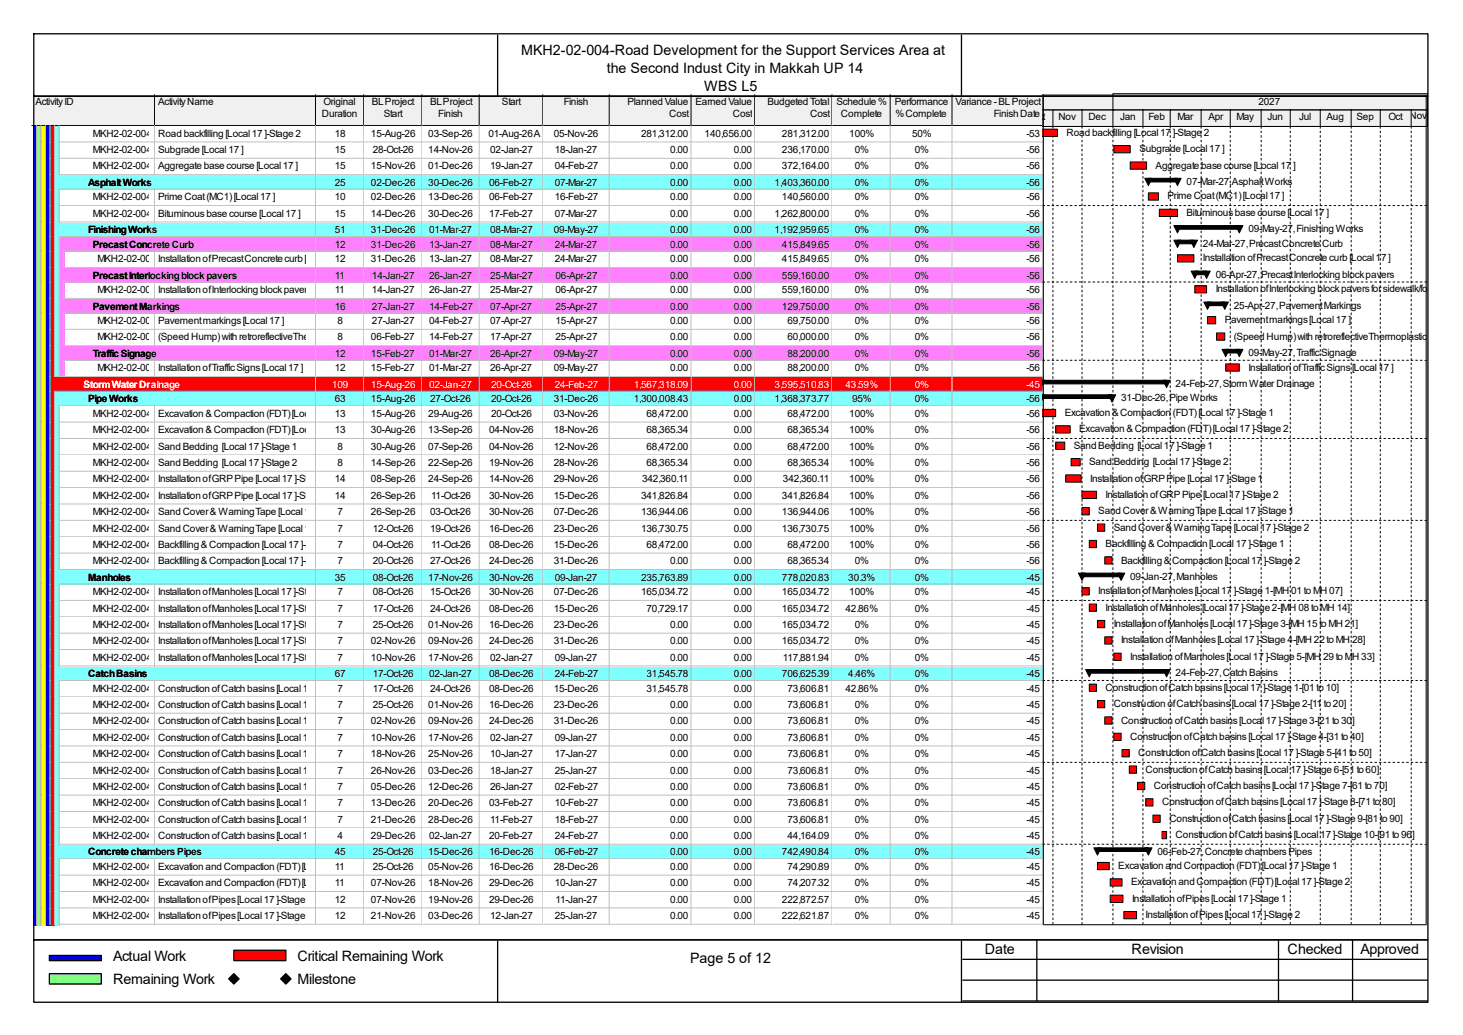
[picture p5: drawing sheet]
<svg xmlns="http://www.w3.org/2000/svg" width="297mm" height="210mm" viewBox="0 0 297 210" stroke-linecap="round" stroke-linejoin="round" font-family="sans-serif">
<defs><g id="words">
<g font-size="2.9">
<text x="105.8" y="11.1">MKH2-02-004-Road Development for the Support Services Area at</text>
<text x="123.2" y="14.8">the Second Indust City in Makkah UP 14</text>
<text x="143" y="18.5">WBS L5</text>
<text x="22.9" y="194.9">Actual Work</text>
<text x="60.4" y="194.9">Critical Remaining Work</text>
<text x="140.1" y="195.5">Page 5 of 12</text>
<text x="199.9" y="193.6">Date</text>
<text x="229.7" y="193.6">Revision</text>
<text x="261.4" y="193.6">Checked</text>
<text x="276.2" y="193.6">Approved</text>
<text x="22.9" y="199.7">Remaining Work</text>
<text x="60.4" y="199.7">Milestone</text>
</g>
<g font-size="2">
<text x="7.2" y="21.3">Activity ID</text>
<text x="32.1" y="21.3">Activity Name</text>
<text x="65.4" y="23.7">Duration</text>
<text x="65.7" y="21.3">Original</text>
<text x="75.5" y="21.3">BL Project</text>
<text x="77.9" y="23.7">Start</text>
<text x="87.3" y="21.3">BL Project</text>
<text x="89" y="23.7">Finish</text>
<text x="101.9" y="21.3">Start</text>
<text x="114.5" y="21.3">Finish</text>
<text x="127.4" y="21.3">Planned Value</text>
<text x="135.8" y="23.7">Cost</text>
<text x="141.2" y="21.3">Earned Value</text>
<text x="148.8" y="23.7">Cost</text>
<text x="155.8" y="21.3">Budgeted Total</text>
<text x="164.5" y="23.7">Cost</text>
<text x="169.8" y="21.3">Schedule %</text>
<text x="170.7" y="23.7">Complete</text>
<text x="181.7" y="21.3">Performance</text>
<text x="181.8" y="23.7">% Complete</text>
<text x="194" y="21.3">Variance - BL Project</text>
<text x="201.8" y="23.7">Finish Date</text>
<text x="255.5" y="21.3">2027</text>
<text x="18.8" y="27.7">MKH2-02-004-CNS-1150</text>
<text x="32.1" y="27.7">Road backfilling [Local 17 ]-Stage 2</text>
<text x="67.9" y="27.7">18</text>
<text x="75.3" y="27.7">15-Aug-26</text>
<text x="87" y="27.7">03-Sep-26</text>
<text x="99.1" y="27.7">01-Aug-26 A</text>
<text x="112.4" y="27.7">05-Nov-26</text>
<text x="130.1" y="27.7">281,312.00</text>
<text x="143" y="27.7">140,656.00</text>
<text x="158.7" y="27.7">281,312.00</text>
<text x="172.4" y="27.7">100%</text>
<text x="185.2" y="27.7">50%</text>
<text x="208.4" y="27.7">-53</text>
<text x="209.3" y="24.4">Oct</text>
<text x="214.9" y="24.4">Nov</text>
<text x="216.5" y="27.6">Road backfilling [Local 17 ]-Stage 2</text>
<text x="221" y="24.4">Dec</text>
<text x="227.4" y="24.4">Jan</text>
<text x="233.1" y="24.4">Feb</text>
<text x="239.1" y="24.4">Mar</text>
<text x="245.3" y="24.4">Apr</text>
<text x="251" y="24.4">May</text>
<text x="257.3" y="24.4">Jun</text>
<text x="263.8" y="24.4">Jul</text>
<text x="269.3" y="24.4">Aug</text>
<text x="275.4" y="24.4">Sep</text>
<text x="281.9" y="24.4">Oct Nov</text>
<text x="18.8" y="31.1">MKH2-02-004-CNS-1260</text>
<text x="18.8" y="34.4">MKH2-02-004-CNS-1340</text>
<text x="32.1" y="31.1">Subgrade [Local 17 ]</text>
<text x="32.1" y="34.4">Aggregate base course [Local 17 ]</text>
<text x="67.9" y="31.1">15</text>
<text x="67.9" y="34.4">15</text>
<text x="75.3" y="34.4">15-Nov-26</text>
<text x="75.7" y="31.1">28-Oct-26</text>
<text x="87" y="31.1">14-Nov-26</text>
<text x="87" y="34.4">01-Dec-26</text>
<text x="99.5" y="31.1">02-Jan-27</text>
<text x="99.5" y="34.4">19-Jan-27</text>
<text x="112.6" y="31.1">18-Jan-27</text>
<text x="112.6" y="34.4">04-Feb-27</text>
<text x="136.1" y="31.1">0.00</text>
<text x="136.1" y="34.4">0.00</text>
<text x="149" y="31.1">0.00</text>
<text x="149" y="34.4">0.00</text>
<text x="158.7" y="31.1">236,170.00</text>
<text x="158.7" y="34.4">372,164.00</text>
<text x="173.5" y="31.1">0%</text>
<text x="173.5" y="34.4">0%</text>
<text x="185.7" y="31.1">0%</text>
<text x="185.7" y="34.4">0%</text>
<text x="208.4" y="31.1">-56</text>
<text x="208.4" y="34.4">-56</text>
<text x="231.3" y="30.9">Subgrade [Local 17 ]</text>
<text x="234.6" y="34.2">Aggregate base course [Local 17 ]</text>
<text x="17.9" y="37.7">Asphalt Works</text>
<text x="18.8" y="40.7">MKH2-02-004-CNS-1420</text>
<text x="32.1" y="40.7">Prime Coat (MC1) [Local 17 ]</text>
<text x="67.9" y="37.7">25</text>
<text x="67.9" y="40.7">10</text>
<text x="75.3" y="37.7">02-Dec-26</text>
<text x="75.3" y="40.7">02-Dec-26</text>
<text x="87" y="37.7">30-Dec-26</text>
<text x="87" y="40.7">13-Dec-26</text>
<text x="99.3" y="37.7">06-Feb-27</text>
<text x="99.3" y="40.7">06-Feb-27</text>
<text x="112.6" y="37.7">07-Mar-27</text>
<text x="112.6" y="40.7">16-Feb-27</text>
<text x="136.1" y="37.7">0.00</text>
<text x="136.1" y="40.7">0.00</text>
<text x="149" y="37.7">0.00</text>
<text x="149" y="40.7">0.00</text>
<text x="157.3" y="37.7">1,403,360.00</text>
<text x="158.7" y="40.7">140,560.00</text>
<text x="173.5" y="37.7">0%</text>
<text x="173.5" y="40.7">0%</text>
<text x="185.7" y="37.7">0%</text>
<text x="185.7" y="40.7">0%</text>
<text x="208.4" y="37.7">-56</text>
<text x="208.4" y="40.7">-56</text>
<text x="237" y="40.5">Prime Coat (MC1) [Local 17 ]</text>
<text x="240.9" y="37.5">07-Mar-27, Asphalt Works</text>
<text x="17.9" y="47.3">Finishing Works</text>
<text x="18.8" y="44">MKH2-02-004-CNS-1500</text>
<text x="32.1" y="44">Bituminous base course [Local 17 ]</text>
<text x="67.9" y="44">15</text>
<text x="67.9" y="47.3">51</text>
<text x="75.3" y="44">14-Dec-26</text>
<text x="75.3" y="47.3">31-Dec-26</text>
<text x="87" y="44">30-Dec-26</text>
<text x="87.1" y="47.3">01-Mar-27</text>
<text x="99.3" y="44">17-Feb-27</text>
<text x="99.5" y="47.3">08-Mar-27</text>
<text x="112.4" y="47.3">09-May-27</text>
<text x="112.6" y="44">07-Mar-27</text>
<text x="136.1" y="44">0.00</text>
<text x="136.1" y="47.3">0.00</text>
<text x="149" y="44">0.00</text>
<text x="149" y="47.3">0.00</text>
<text x="157.3" y="44">1,262,800.00</text>
<text x="157.3" y="47.3">1,192,959.65</text>
<text x="173.5" y="44">0%</text>
<text x="173.5" y="47.3">0%</text>
<text x="185.7" y="44">0%</text>
<text x="185.7" y="47.3">0%</text>
<text x="208.4" y="44">-56</text>
<text x="208.4" y="47.3">-56</text>
<text x="240.9" y="43.8">Bituminous base course [Local 17 ]</text>
<text x="253.4" y="47.1">09-May-27, Finishing Works</text>
<text x="18.8" y="50.2">Precast Concrete Curb</text>
<text x="19.8" y="53.2">MKH2-02-004-CNS-1580</text>
<text x="32.1" y="53.2">Installation of Precast Concrete curb [Local 17 ]</text>
<text x="67.9" y="50.2">12</text>
<text x="67.9" y="53.2">12</text>
<text x="75.3" y="50.2">31-Dec-26</text>
<text x="75.3" y="53.2">31-Dec-26</text>
<text x="87.1" y="50.2">13-Jan-27</text>
<text x="87.1" y="53.2">13-Jan-27</text>
<text x="99.5" y="50.2">08-Mar-27</text>
<text x="99.5" y="53.2">08-Mar-27</text>
<text x="112.6" y="50.2">24-Mar-27</text>
<text x="112.6" y="53.2">24-Mar-27</text>
<text x="136.1" y="50.2">0.00</text>
<text x="136.1" y="53.2">0.00</text>
<text x="149" y="50.2">0.00</text>
<text x="149" y="53.2">0.00</text>
<text x="158.7" y="50.2">415,849.65</text>
<text x="158.7" y="53.2">415,849.65</text>
<text x="173.5" y="50.2">0%</text>
<text x="173.5" y="53.2">0%</text>
<text x="185.7" y="50.2">0%</text>
<text x="185.7" y="53.2">0%</text>
<text x="208.4" y="50.2">-56</text>
<text x="208.4" y="53.2">-56</text>
<text x="244.2" y="50.1">24-Mar-27, Precast Concrete Curb</text>
<text x="244.2" y="53">Installation of Precast Concrete curb [Local 17 ]</text>
<text x="18.8" y="56.6">Precast Interlocking block pavers</text>
<text x="19.8" y="59.5">MKH2-02-004-CNS-1660</text>
<text x="32.1" y="59.5">Installation of Interlocking block pavers for sidewalk/footpath [Local 17 ]</text>
<text x="67.9" y="56.6">11</text>
<text x="67.9" y="59.5">11</text>
<text x="75.5" y="56.6">14-Jan-27</text>
<text x="75.5" y="59.5">14-Jan-27</text>
<text x="87.1" y="56.6">26-Jan-27</text>
<text x="87.1" y="59.5">26-Jan-27</text>
<text x="99.5" y="56.6">25-Mar-27</text>
<text x="99.5" y="59.5">25-Mar-27</text>
<text x="112.8" y="56.6">06-Apr-27</text>
<text x="112.8" y="59.5">06-Apr-27</text>
<text x="136.1" y="56.6">0.00</text>
<text x="136.1" y="59.5">0.00</text>
<text x="149" y="56.6">0.00</text>
<text x="149" y="59.5">0.00</text>
<text x="158.7" y="56.6">559,160.00</text>
<text x="158.7" y="59.5">559,160.00</text>
<text x="173.5" y="56.6">0%</text>
<text x="173.5" y="59.5">0%</text>
<text x="185.7" y="56.6">0%</text>
<text x="185.7" y="59.5">0%</text>
<text x="208.4" y="56.6">-56</text>
<text x="208.4" y="59.5">-56</text>
<text x="246.8" y="56.3">06-Apr-27, Precast Interlocking block pavers</text>
<text x="246.8" y="59.3">Installation of Interlocking block pavers for sidewalk/footpath [Loc</text>
<text x="18.8" y="62.8">Pavement Markings</text>
<text x="19.8" y="65.8">MKH2-02-004-CNS-1740</text>
<text x="32.1" y="65.8">Pavement markings [Local 17 ]</text>
<text x="67.9" y="62.8">16</text>
<text x="68.5" y="65.8">8</text>
<text x="75.5" y="62.8">27-Jan-27</text>
<text x="75.5" y="65.8">27-Jan-27</text>
<text x="87.1" y="62.8">14-Feb-27</text>
<text x="87.1" y="65.8">04-Feb-27</text>
<text x="99.5" y="62.8">07-Apr-27</text>
<text x="99.5" y="65.8">07-Apr-27</text>
<text x="112.8" y="62.8">25-Apr-27</text>
<text x="112.8" y="65.8">15-Apr-27</text>
<text x="136.1" y="62.8">0.00</text>
<text x="136.1" y="65.8">0.00</text>
<text x="149" y="62.8">0.00</text>
<text x="149" y="65.8">0.00</text>
<text x="158.7" y="62.8">129,750.00</text>
<text x="159.9" y="65.8">69,750.00</text>
<text x="173.5" y="62.8">0%</text>
<text x="173.5" y="65.8">0%</text>
<text x="185.7" y="62.8">0%</text>
<text x="185.7" y="65.8">0%</text>
<text x="208.4" y="62.8">-56</text>
<text x="208.4" y="65.8">-56</text>
<text x="248.7" y="65.6">Pavement markings [Local 17 ]</text>
<text x="250.5" y="62.7">25-Apr-27, Pavement Markings</text>
<text x="19.8" y="69.1">MKH2-02-004-CNS-1820</text>
<text x="32.1" y="69.1">(Speed Hump) with retroreflectiveThermoplastic yellow [Local 17 ]</text>
<text x="68.5" y="69.1">8</text>
<text x="75.3" y="69.1">06-Feb-27</text>
<text x="87.1" y="69.1">14-Feb-27</text>
<text x="99.5" y="69.1">17-Apr-27</text>
<text x="112.8" y="69.1">25-Apr-27</text>
<text x="136.1" y="69.1">0.00</text>
<text x="149" y="69.1">0.00</text>
<text x="159.9" y="69.1">60,000.00</text>
<text x="173.5" y="69.1">0%</text>
<text x="185.7" y="69.1">0%</text>
<text x="208.4" y="69.1">-56</text>
<text x="250.5" y="68.9">(Speed Hump) with retroreflectiveThermoplastic yellow [Lo</text>
<text x="18.8" y="72.4">Traffic Signage</text>
<text x="19.8" y="75.4">MKH2-02-004-CNS-1900</text>
<text x="32.1" y="75.4">Installation of Traffic Signs [Local 17 ]</text>
<text x="67.9" y="72.4">12</text>
<text x="67.9" y="75.4">12</text>
<text x="75.3" y="72.4">15-Feb-27</text>
<text x="75.3" y="75.4">15-Feb-27</text>
<text x="87.1" y="72.4">01-Mar-27</text>
<text x="87.1" y="75.4">01-Mar-27</text>
<text x="99.5" y="72.4">26-Apr-27</text>
<text x="99.5" y="75.4">26-Apr-27</text>
<text x="112.4" y="72.4">09-May-27</text>
<text x="112.4" y="75.4">09-May-27</text>
<text x="136.1" y="72.4">0.00</text>
<text x="136.1" y="75.4">0.00</text>
<text x="149" y="72.4">0.00</text>
<text x="149" y="75.4">0.00</text>
<text x="159.9" y="72.4">88,200.00</text>
<text x="159.9" y="75.4">88,200.00</text>
<text x="173.5" y="72.4">0%</text>
<text x="173.5" y="75.4">0%</text>
<text x="185.7" y="72.4">0%</text>
<text x="185.7" y="75.4">0%</text>
<text x="208.4" y="72.4">-56</text>
<text x="208.4" y="75.4">-56</text>
<text x="253.4" y="72.2">09-May-27, Traffic Signage</text>
<text x="253.4" y="75.2">Installation of Traffic Signs [Local 17 ]</text>
<text x="17.9" y="81.7">Pipe Works</text>
<text x="67.9" y="81.7">63</text>
<text x="75.3" y="81.7">15-Aug-26</text>
<text x="87.3" y="81.7">27-Oct-26</text>
<text x="99.7" y="81.7">20-Oct-26</text>
<text x="112.4" y="81.7">31-Dec-26</text>
<text x="128.7" y="81.7">1,300,008.43</text>
<text x="149" y="81.7">0.00</text>
<text x="157.3" y="81.7">1,368,373.77</text>
<text x="173" y="81.7">95%</text>
<text x="185.7" y="81.7">0%</text>
<text x="208.4" y="81.7">-56</text>
<text x="227.6" y="81.4">31-Dec-26, Pipe Works</text>
<text x="238.7" y="78.5">24-Feb-27, Storm Water Drainage</text>
<text x="18.8" y="84.6">MKH2-02-004-CNS-1980</text>
<text x="18.8" y="87.9">MKH2-02-004-CNS-1990</text>
<text x="32.1" y="84.6">Excavation &amp; Compaction (FDT) [Local 17 ]-Stage 1</text>
<text x="32.1" y="87.9">Excavation &amp; Compaction (FDT) [Local 17 ]-Stage 2</text>
<text x="67.9" y="84.6">13</text>
<text x="67.9" y="87.9">13</text>
<text x="75.3" y="84.6">15-Aug-26</text>
<text x="75.3" y="87.9">30-Aug-26</text>
<text x="87" y="84.6">29-Aug-26</text>
<text x="87" y="87.9">13-Sep-26</text>
<text x="99.3" y="87.9">04-Nov-26</text>
<text x="99.7" y="84.6">20-Oct-26</text>
<text x="112.4" y="84.6">03-Nov-26</text>
<text x="112.4" y="87.9">18-Nov-26</text>
<text x="131.2" y="84.6">68,472.00</text>
<text x="131.2" y="87.9">68,365.34</text>
<text x="149" y="84.6">0.00</text>
<text x="149" y="87.9">0.00</text>
<text x="159.9" y="84.6">68,472.00</text>
<text x="159.9" y="87.9">68,365.34</text>
<text x="172.4" y="84.6">100%</text>
<text x="172.4" y="87.9">100%</text>
<text x="185.7" y="84.6">0%</text>
<text x="185.7" y="87.9">0%</text>
<text x="208.4" y="84.6">-56</text>
<text x="208.4" y="87.9">-56</text>
<text x="216.2" y="84.4">Excavation &amp; Compaction (FDT) [Local 17 ]-Stage 1</text>
<text x="219.1" y="87.8">Excavation &amp; Compaction (FDT) [Local 17 ]-Stage 2</text>
<text x="18.8" y="91.2">MKH2-02-004-CNS-2100</text>
<text x="18.8" y="94.6">MKH2-02-004-CNS-2110</text>
<text x="32.1" y="91.2">Sand Bedding [Local 17 ]-Stage 1</text>
<text x="32.1" y="94.6">Sand Bedding [Local 17 ]-Stage 2</text>
<text x="68.5" y="91.2">8</text>
<text x="68.5" y="94.6">8</text>
<text x="75.3" y="91.2">30-Aug-26</text>
<text x="75.3" y="94.6">14-Sep-26</text>
<text x="87" y="91.2">07-Sep-26</text>
<text x="87" y="94.6">22-Sep-26</text>
<text x="99.3" y="91.2">04-Nov-26</text>
<text x="99.3" y="94.6">19-Nov-26</text>
<text x="112.4" y="91.2">12-Nov-26</text>
<text x="112.4" y="94.6">28-Nov-26</text>
<text x="131.2" y="91.2">68,472.00</text>
<text x="131.2" y="94.6">68,365.34</text>
<text x="149" y="91.2">0.00</text>
<text x="149" y="94.6">0.00</text>
<text x="159.9" y="91.2">68,472.00</text>
<text x="159.9" y="94.6">68,365.34</text>
<text x="172.4" y="91.2">100%</text>
<text x="172.4" y="94.6">100%</text>
<text x="185.7" y="91.2">0%</text>
<text x="185.7" y="94.6">0%</text>
<text x="208.4" y="91.2">-56</text>
<text x="208.4" y="94.6">-56</text>
<text x="218" y="91.1">Sand Bedding [Local 17 ]-Stage 1</text>
<text x="221.1" y="94.4">Sand Bedding [Local 17 ]-Stage 2</text>
<text x="18.8" y="97.9">MKH2-02-004-CNS-2220</text>
<text x="18.8" y="101.2">MKH2-02-004-CNS-2230</text>
<text x="32.1" y="97.9">Installation of GRP Pipe [Local 17 ]-Stage 1</text>
<text x="32.1" y="101.2">Installation of GRP Pipe [Local 17 ]-Stage 2</text>
<text x="67.9" y="97.9">14</text>
<text x="67.9" y="101.2">14</text>
<text x="75.3" y="97.9">08-Sep-26</text>
<text x="75.3" y="101.2">26-Sep-26</text>
<text x="87" y="97.9">24-Sep-26</text>
<text x="87.5" y="101.2">11-Oct-26</text>
<text x="99.3" y="97.9">14-Nov-26</text>
<text x="99.3" y="101.2">30-Nov-26</text>
<text x="112.4" y="97.9">29-Nov-26</text>
<text x="112.4" y="101.2">15-Dec-26</text>
<text x="130.1" y="101.2">341,826.84</text>
<text x="130.3" y="97.9">342,360.11</text>
<text x="149" y="97.9">0.00</text>
<text x="149" y="101.2">0.00</text>
<text x="158.7" y="101.2">341,826.84</text>
<text x="158.9" y="97.9">342,360.11</text>
<text x="172.4" y="97.9">100%</text>
<text x="172.4" y="101.2">100%</text>
<text x="185.7" y="97.9">0%</text>
<text x="185.7" y="101.2">0%</text>
<text x="208.4" y="97.9">-56</text>
<text x="208.4" y="101.2">-56</text>
<text x="221.3" y="97.7">Installation of GRP Pipe [Local 17 ]-Stage 1</text>
<text x="224.5" y="101">Installation of GRP Pipe [Local 17 ]-Stage 2</text>
<text x="18.8" y="104.5">MKH2-02-004-CNS-2340</text>
<text x="18.8" y="107.9">MKH2-02-004-CNS-2350</text>
<text x="32.1" y="104.5">Sand Cover &amp; Warning Tape [Local 17 ]-Stage 1</text>
<text x="32.1" y="107.9">Sand Cover &amp; Warning Tape [Local 17 ]-Stage 2</text>
<text x="68.5" y="104.5">7</text>
<text x="68.5" y="107.9">7</text>
<text x="75.3" y="104.5">26-Sep-26</text>
<text x="75.7" y="107.9">12-Oct-26</text>
<text x="87.3" y="104.5">03-Oct-26</text>
<text x="87.3" y="107.9">19-Oct-26</text>
<text x="99.3" y="104.5">30-Nov-26</text>
<text x="99.3" y="107.9">16-Dec-26</text>
<text x="112.4" y="104.5">07-Dec-26</text>
<text x="112.4" y="107.9">23-Dec-26</text>
<text x="130.1" y="104.5">136,944.06</text>
<text x="130.1" y="107.9">136,730.75</text>
<text x="149" y="104.5">0.00</text>
<text x="149" y="107.9">0.00</text>
<text x="158.7" y="104.5">136,944.06</text>
<text x="158.7" y="107.9">136,730.75</text>
<text x="172.4" y="104.5">100%</text>
<text x="172.4" y="107.9">100%</text>
<text x="185.7" y="104.5">0%</text>
<text x="185.7" y="107.9">0%</text>
<text x="208.4" y="104.5">-56</text>
<text x="208.4" y="107.9">-56</text>
<text x="223" y="104.4">Sand Cover &amp; Warning Tape [Local 17 ]-Stage 1</text>
<text x="226.1" y="107.7">Sand Cover &amp; Warning Tape [Local 17 ]-Stage 2</text>
<text x="18.8" y="111.2">MKH2-02-004-CNS-2460</text>
<text x="32.1" y="111.2">Backfilling &amp; Compaction [Local 17 ]-Stage 17</text>
<text x="75.7" y="111.2">04-Oct-26</text>
<text x="87.5" y="111.2">11-Oct-26</text>
<text x="99.3" y="111.2">08-Dec-26</text>
<text x="112.4" y="111.2">15-Dec-26</text>
<text x="131.2" y="111.2">68,472.00</text>
<text x="149" y="111.2">0.00</text>
<text x="159.9" y="111.2">68,472.00</text>
<text x="172.4" y="111.2">100%</text>
<text x="185.7" y="111.2">0%</text>
<text x="208.4" y="111.2">-56</text>
<text x="224.5" y="111">Backfilling &amp; Compaction [Local 17 ]-Stage 1</text>
<text x="17.9" y="117.8">Manholes</text>
<text x="18.8" y="114.5">MKH2-02-004-CNS-2470</text>
<text x="32.1" y="114.5">Backfilling &amp; Compaction [Local 17 ]-Stage 27</text>
<text x="67.9" y="117.8">35</text>
<text x="75.7" y="114.5">20-Oct-26</text>
<text x="75.7" y="117.8">08-Oct-26</text>
<text x="87" y="117.8">17-Nov-26</text>
<text x="87.3" y="114.5">27-Oct-26</text>
<text x="99.3" y="114.5">24-Dec-26</text>
<text x="99.3" y="117.8">30-Nov-26</text>
<text x="112.4" y="114.5">31-Dec-26</text>
<text x="112.6" y="117.8">09-Jan-27</text>
<text x="130.1" y="117.8">235,763.89</text>
<text x="136.1" y="114.5">0.00</text>
<text x="149" y="114.5">0.00</text>
<text x="149" y="117.8">0.00</text>
<text x="158.7" y="117.8">778,020.83</text>
<text x="159.9" y="114.5">68,365.34</text>
<text x="172.2" y="117.8">30.3%</text>
<text x="173.5" y="114.5">0%</text>
<text x="185.7" y="114.5">0%</text>
<text x="185.7" y="117.8">0%</text>
<text x="208.4" y="114.5">-56</text>
<text x="208.4" y="117.8">-45</text>
<text x="227.6" y="114.3">Backfilling &amp; Compaction [Local 17 ]-Stage 2</text>
<text x="229.4" y="117.6">09-Jan-27, Manholes</text>
<text x="18.8" y="120.8">MKH2-02-004-CNS-2600</text>
<text x="18.8" y="124.1">MKH2-02-004-CNS-2610</text>
<text x="32.1" y="120.8">Installation of Manholes [Local 17 ]-Stage 1-[MH 01 to MH 07]</text>
<text x="32.1" y="124.1">Installation of Manholes [Local 17 ]-Stage 2-[MH 08 to MH 14]</text>
<text x="68.5" y="120.8">7</text>
<text x="68.5" y="124.1">7</text>
<text x="75.7" y="120.8">08-Oct-26</text>
<text x="75.7" y="124.1">17-Oct-26</text>
<text x="87.3" y="120.8">15-Oct-26</text>
<text x="87.3" y="124.1">24-Oct-26</text>
<text x="99.3" y="120.8">30-Nov-26</text>
<text x="99.3" y="124.1">08-Dec-26</text>
<text x="112.4" y="120.8">07-Dec-26</text>
<text x="112.4" y="124.1">15-Dec-26</text>
<text x="130.1" y="120.8">165,034.72</text>
<text x="131.2" y="124.1">70,729.17</text>
<text x="149" y="120.8">0.00</text>
<text x="149" y="124.1">0.00</text>
<text x="158.7" y="120.8">165,034.72</text>
<text x="158.7" y="124.1">165,034.72</text>
<text x="171.7" y="124.1">42.86%</text>
<text x="172.4" y="120.8">100%</text>
<text x="185.7" y="120.8">0%</text>
<text x="185.7" y="124.1">0%</text>
<text x="208.4" y="120.8">-45</text>
<text x="208.4" y="124.1">-45</text>
<text x="223" y="120.6">Installation of Manholes [Local 17 ]-Stage 1-[MH 01 to MH 07]</text>
<text x="224.5" y="123.9">Installation of Manholes [Local 17 ]-Stage 2-[MH 08 to MH 14]</text>
<text x="18.8" y="127.4">MKH2-02-004-CNS-2620</text>
<text x="18.8" y="130.8">MKH2-02-004-CNS-2630</text>
<text x="32.1" y="127.4">Installation of Manholes [Local 17 ]-Stage 3-[MH 15 to MH 21]</text>
<text x="32.1" y="130.8">Installation of Manholes [Local 17 ]-Stage 4-[MH 22 to MH 28]</text>
<text x="68.5" y="127.4">7</text>
<text x="68.5" y="130.8">7</text>
<text x="75.3" y="130.8">02-Nov-26</text>
<text x="75.7" y="127.4">25-Oct-26</text>
<text x="87" y="127.4">01-Nov-26</text>
<text x="87" y="130.8">09-Nov-26</text>
<text x="99.3" y="127.4">16-Dec-26</text>
<text x="99.3" y="130.8">24-Dec-26</text>
<text x="112.4" y="127.4">23-Dec-26</text>
<text x="112.4" y="130.8">31-Dec-26</text>
<text x="136.1" y="127.4">0.00</text>
<text x="136.1" y="130.8">0.00</text>
<text x="149" y="127.4">0.00</text>
<text x="149" y="130.8">0.00</text>
<text x="158.7" y="127.4">165,034.72</text>
<text x="158.7" y="130.8">165,034.72</text>
<text x="173.5" y="127.4">0%</text>
<text x="173.5" y="130.8">0%</text>
<text x="185.7" y="127.4">0%</text>
<text x="185.7" y="130.8">0%</text>
<text x="208.4" y="127.4">-45</text>
<text x="208.4" y="130.8">-45</text>
<text x="226.1" y="127.3">Installation of Manholes [Local 17 ]-Stage 3-[MH 15 to MH 21]</text>
<text x="227.6" y="130.6">Installation of Manholes [Local 17 ]-Stage 4-[MH 22 to MH 28]</text>
<text x="17.9" y="137.4">Catch Basins</text>
<text x="18.8" y="134.1">MKH2-02-004-CNS-2640</text>
<text x="32.1" y="134.1">Installation of Manholes [Local 17 ]-Stage 5-[MH 29 to MH 33]</text>
<text x="67.9" y="137.4">67</text>
<text x="68.5" y="134.1">7</text>
<text x="75.3" y="134.1">10-Nov-26</text>
<text x="75.7" y="137.4">17-Oct-26</text>
<text x="87" y="134.1">17-Nov-26</text>
<text x="87.1" y="137.4">02-Jan-27</text>
<text x="99.3" y="137.4">08-Dec-26</text>
<text x="99.5" y="134.1">02-Jan-27</text>
<text x="112.6" y="134.1">09-Jan-27</text>
<text x="112.6" y="137.4">24-Feb-27</text>
<text x="131.2" y="137.4">31,545.78</text>
<text x="136.1" y="134.1">0.00</text>
<text x="149" y="134.1">0.00</text>
<text x="149" y="137.4">0.00</text>
<text x="158.7" y="137.4">706,625.39</text>
<text x="158.9" y="134.1">117,881.94</text>
<text x="172.2" y="137.4">4.46%</text>
<text x="173.5" y="134.1">0%</text>
<text x="185.7" y="134.1">0%</text>
<text x="185.7" y="137.4">0%</text>
<text x="208.4" y="134.1">-45</text>
<text x="208.4" y="137.4">-45</text>
<text x="229.4" y="133.9">Installation of Manholes [Local 17 ]-Stage 5-[MH 29 to MH 33]</text>
<text x="238.7" y="137.2">24-Feb-27, Catch Basins</text>
<text x="18.8" y="140.3">MKH2-02-004-CNS-2800</text>
<text x="18.8" y="143.7">MKH2-02-004-CNS-2810</text>
<text x="32.1" y="140.3">Construction of Catch basins [Local 17 ]-Stage 1-[01 to 10]</text>
<text x="32.1" y="143.7">Construction of Catch basins [Local 17 ]-Stage 2-[11 to 20]</text>
<text x="68.5" y="140.3">7</text>
<text x="68.5" y="143.7">7</text>
<text x="75.7" y="140.3">17-Oct-26</text>
<text x="75.7" y="143.7">25-Oct-26</text>
<text x="87" y="143.7">01-Nov-26</text>
<text x="87.3" y="140.3">24-Oct-26</text>
<text x="99.3" y="140.3">08-Dec-26</text>
<text x="99.3" y="143.7">16-Dec-26</text>
<text x="112.4" y="140.3">15-Dec-26</text>
<text x="112.4" y="143.7">23-Dec-26</text>
<text x="131.2" y="140.3">31,545.78</text>
<text x="136.1" y="143.7">0.00</text>
<text x="149" y="140.3">0.00</text>
<text x="149" y="143.7">0.00</text>
<text x="159.9" y="140.3">73,606.81</text>
<text x="159.9" y="143.7">73,606.81</text>
<text x="171.7" y="140.3">42.86%</text>
<text x="173.5" y="143.7">0%</text>
<text x="185.7" y="140.3">0%</text>
<text x="185.7" y="143.7">0%</text>
<text x="208.4" y="140.3">-45</text>
<text x="208.4" y="143.7">-45</text>
<text x="224.5" y="140.2">Construction of Catch basins [Local 17 ]-Stage 1-[01 to 10]</text>
<text x="226.1" y="143.5">Construction of Catch basins [Local 17 ]-Stage 2-[11 to 20]</text>
<text x="18.8" y="147">MKH2-02-004-CNS-2820</text>
<text x="32.1" y="147">Construction of Catch basins [Local 17 ]-Stage 3-[21 to 30]</text>
<text x="68.5" y="147">7</text>
<text x="75.3" y="147">02-Nov-26</text>
<text x="87" y="147">09-Nov-26</text>
<text x="99.3" y="147">24-Dec-26</text>
<text x="112.4" y="147">31-Dec-26</text>
<text x="136.1" y="147">0.00</text>
<text x="149" y="147">0.00</text>
<text x="159.9" y="147">73,606.81</text>
<text x="173.5" y="147">0%</text>
<text x="185.7" y="147">0%</text>
<text x="208.4" y="147">-45</text>
<text x="227.6" y="146.8">Construction of Catch basins [Local 17 ]-Stage 3-[21 to 30]</text>
<text x="18.8" y="150.3">MKH2-02-004-CNS-2830</text>
<text x="18.8" y="153.6">MKH2-02-004-CNS-2840</text>
<text x="32.1" y="150.3">Construction of Catch basins [Local 17 ]-Stage 4-[31 to 40]</text>
<text x="32.1" y="153.6">Construction of Catch basins [Local 17 ]-Stage 5-[41 to 50]</text>
<text x="68.5" y="150.3">7</text>
<text x="68.5" y="153.6">7</text>
<text x="75.3" y="150.3">10-Nov-26</text>
<text x="75.3" y="153.6">18-Nov-26</text>
<text x="87" y="150.3">17-Nov-26</text>
<text x="87" y="153.6">25-Nov-26</text>
<text x="99.5" y="150.3">02-Jan-27</text>
<text x="99.5" y="153.6">10-Jan-27</text>
<text x="112.6" y="150.3">09-Jan-27</text>
<text x="112.6" y="153.6">17-Jan-27</text>
<text x="136.1" y="150.3">0.00</text>
<text x="136.1" y="153.6">0.00</text>
<text x="149" y="150.3">0.00</text>
<text x="149" y="153.6">0.00</text>
<text x="159.9" y="150.3">73,606.81</text>
<text x="159.9" y="153.6">73,606.81</text>
<text x="173.5" y="150.3">0%</text>
<text x="173.5" y="153.6">0%</text>
<text x="185.7" y="150.3">0%</text>
<text x="185.7" y="153.6">0%</text>
<text x="208.4" y="150.3">-45</text>
<text x="208.4" y="153.6">-45</text>
<text x="229.4" y="150.1">Construction of Catch basins [Local 17 ]-Stage 4-[31 to 40]</text>
<text x="231.1" y="153.5">Construction of Catch basins [Local 17 ]-Stage 5-[41 to 50]</text>
<text x="18.8" y="157">MKH2-02-004-CNS-2850</text>
<text x="18.8" y="160.3">MKH2-02-004-CNS-2860</text>
<text x="32.1" y="157">Construction of Catch basins [Local 17 ]-Stage 6-[51 to 60]</text>
<text x="32.1" y="160.3">Construction of Catch basins [Local 17 ]-Stage 7-[61 to 70]</text>
<text x="68.5" y="157">7</text>
<text x="68.5" y="160.3">7</text>
<text x="75.3" y="157">26-Nov-26</text>
<text x="75.3" y="160.3">05-Dec-26</text>
<text x="87" y="157">03-Dec-26</text>
<text x="87" y="160.3">12-Dec-26</text>
<text x="99.5" y="157">18-Jan-27</text>
<text x="99.5" y="160.3">26-Jan-27</text>
<text x="112.6" y="157">25-Jan-27</text>
<text x="112.6" y="160.3">02-Feb-27</text>
<text x="136.1" y="157">0.00</text>
<text x="136.1" y="160.3">0.00</text>
<text x="149" y="157">0.00</text>
<text x="149" y="160.3">0.00</text>
<text x="159.9" y="157">73,606.81</text>
<text x="159.9" y="160.3">73,606.81</text>
<text x="173.5" y="157">0%</text>
<text x="173.5" y="160.3">0%</text>
<text x="185.7" y="157">0%</text>
<text x="185.7" y="160.3">0%</text>
<text x="208.4" y="157">-45</text>
<text x="208.4" y="160.3">-45</text>
<text x="232.6" y="156.8">Construction of Catch basins [Local 17 ]-Stage 6-[51 to 60]</text>
<text x="234.2" y="160.1">Construction of Catch basins [Local 17 ]-Stage 7-[61 to 70]</text>
<text x="18.8" y="163.6">MKH2-02-004-CNS-2870</text>
<text x="18.8" y="166.9">MKH2-02-004-CNS-2880</text>
<text x="32.1" y="163.6">Construction of Catch basins [Local 17 ]-Stage 8-[71 to 80]</text>
<text x="32.1" y="166.9">Construction of Catch basins [Local 17 ]-Stage 9-[81 to 90]</text>
<text x="68.5" y="163.6">7</text>
<text x="68.5" y="166.9">7</text>
<text x="75.3" y="163.6">13-Dec-26</text>
<text x="75.3" y="166.9">21-Dec-26</text>
<text x="87" y="163.6">20-Dec-26</text>
<text x="87" y="166.9">28-Dec-26</text>
<text x="99.3" y="163.6">03-Feb-27</text>
<text x="99.5" y="166.9">11-Feb-27</text>
<text x="112.6" y="163.6">10-Feb-27</text>
<text x="112.6" y="166.9">18-Feb-27</text>
<text x="136.1" y="163.6">0.00</text>
<text x="136.1" y="166.9">0.00</text>
<text x="149" y="163.6">0.00</text>
<text x="149" y="166.9">0.00</text>
<text x="159.9" y="163.6">73,606.81</text>
<text x="159.9" y="166.9">73,606.81</text>
<text x="173.5" y="163.6">0%</text>
<text x="173.5" y="166.9">0%</text>
<text x="185.7" y="163.6">0%</text>
<text x="185.7" y="166.9">0%</text>
<text x="208.4" y="163.6">-45</text>
<text x="208.4" y="166.9">-45</text>
<text x="235.9" y="163.4">Construction of Catch basins [Local 17 ]-Stage 8-[71 to 80]</text>
<text x="237.4" y="166.8">Construction of Catch basins [Local 17 ]-Stage 9-[81 to 90]</text>
<text x="17.9" y="173.6">Concrete chambers Pipes</text>
<text x="18.8" y="170.3">MKH2-02-004-CNS-2890</text>
<text x="32.1" y="170.3">Construction of Catch basins [Local 17 ]-Stage 10-[91 to 96]</text>
<text x="67.9" y="173.6">45</text>
<text x="68.5" y="170.3">4</text>
<text x="75.3" y="170.3">29-Dec-26</text>
<text x="75.7" y="173.6">25-Oct-26</text>
<text x="87" y="173.6">15-Dec-26</text>
<text x="87.1" y="170.3">02-Jan-27</text>
<text x="99.3" y="170.3">20-Feb-27</text>
<text x="99.3" y="173.6">16-Dec-26</text>
<text x="112.6" y="170.3">24-Feb-27</text>
<text x="112.6" y="173.6">06-Feb-27</text>
<text x="136.1" y="170.3">0.00</text>
<text x="136.1" y="173.6">0.00</text>
<text x="149" y="170.3">0.00</text>
<text x="149" y="173.6">0.00</text>
<text x="158.7" y="173.6">742,490.84</text>
<text x="159.9" y="170.3">44,164.09</text>
<text x="173.5" y="170.3">0%</text>
<text x="173.5" y="173.6">0%</text>
<text x="185.7" y="170.3">0%</text>
<text x="185.7" y="173.6">0%</text>
<text x="208.4" y="170.3">-45</text>
<text x="208.4" y="173.6">-45</text>
<text x="235" y="173.4">06-Feb-27, Concrete chambers Pipes</text>
<text x="238.7" y="170.1">Construction of Catch basins [Local 17 ]-Stage 10-[91 to 96]</text>
<text x="18.8" y="176.5">MKH2-02-004-CNS-3140</text>
<text x="18.8" y="179.9">MKH2-02-004-CNS-3150</text>
<text x="32.1" y="176.5">Excavation and Compaction (FDT) [Local 17 ]-Stage 125-Oct-26</text>
<text x="32.1" y="179.9">Excavation and Compaction (FDT) [Local 17 ]-Stage 2</text>
<text x="67.9" y="176.5">11</text>
<text x="67.9" y="179.9">11</text>
<text x="75.3" y="179.9">07-Nov-26</text>
<text x="87" y="176.5">05-Nov-26</text>
<text x="87" y="179.9">18-Nov-26</text>
<text x="99.3" y="176.5">16-Dec-26</text>
<text x="99.3" y="179.9">29-Dec-26</text>
<text x="112.4" y="176.5">28-Dec-26</text>
<text x="112.6" y="179.9">10-Jan-27</text>
<text x="136.1" y="176.5">0.00</text>
<text x="136.1" y="179.9">0.00</text>
<text x="149" y="176.5">0.00</text>
<text x="149" y="179.9">0.00</text>
<text x="159.9" y="176.5">74,290.89</text>
<text x="159.9" y="179.9">74,207.32</text>
<text x="173.5" y="176.5">0%</text>
<text x="173.5" y="179.9">0%</text>
<text x="185.7" y="176.5">0%</text>
<text x="185.7" y="179.9">0%</text>
<text x="208.4" y="176.5">-45</text>
<text x="208.4" y="179.9">-45</text>
<text x="227" y="176.4">Excavation and Compaction (FDT) [Local 17 ]-Stage 1</text>
<text x="229.6" y="179.7">Excavation and Compaction (FDT) [Local 17 ]-Stage 2</text>
<text x="18.8" y="183.2">MKH2-02-004-CNS-3230</text>
<text x="32.1" y="183.2">Installation of Pipes [Local 17 ]-Stage 1</text>
<text x="67.9" y="183.2">12</text>
<text x="75.3" y="183.2">07-Nov-26</text>
<text x="87" y="183.2">19-Nov-26</text>
<text x="99.3" y="183.2">29-Dec-26</text>
<text x="112.8" y="183.2">11-Jan-27</text>
<text x="136.1" y="183.2">0.00</text>
<text x="149" y="183.2">0.00</text>
<text x="158.7" y="183.2">222,872.57</text>
<text x="173.5" y="183.2">0%</text>
<text x="185.7" y="183.2">0%</text>
<text x="208.4" y="183.2">-45</text>
<text x="229.8" y="183">Installation of Pipes [Local 17 ]-Stage 1</text>
<text x="18.8" y="186.5">MKH2-02-004-CNS-3240</text>
<text x="32.1" y="186.5">Installation of Pipes [Local 17 ]-Stage 2</text>
<text x="67.9" y="186.5">12</text>
<text x="75.3" y="186.5">21-Nov-26</text>
<text x="87" y="186.5">03-Dec-26</text>
<text x="99.5" y="186.5">12-Jan-27</text>
<text x="112.6" y="186.5">25-Jan-27</text>
<text x="136.1" y="186.5">0.00</text>
<text x="149" y="186.5">0.00</text>
<text x="158.7" y="186.5">222,621.87</text>
<text x="173.5" y="186.5">0%</text>
<text x="185.7" y="186.5">0%</text>
<text x="208.4" y="186.5">-45</text>
<text x="232.6" y="186.3">Installation of Pipes [Local 17 ]-Stage 2</text>
</g>
<g font-size="2" fill="#fff">
<text x="17" y="78.7">Storm Water Drainage</text>
<text x="67.4" y="78.7">109</text>
<text x="75.3" y="78.7">15-Aug-26</text>
<text x="87.1" y="78.7">02-Jan-27</text>
<text x="99.7" y="78.7">20-Oct-26</text>
<text x="112.6" y="78.7">24-Feb-27</text>
<text x="128.7" y="78.7">1,567,318.09</text>
<text x="149" y="78.7">0.00</text>
<text x="157.3" y="78.7">3,595,510.83</text>
<text x="171.7" y="78.7">43.59%</text>
<text x="185.7" y="78.7">0%</text>
<text x="208.4" y="78.7">-45</text>
</g>
</g></defs>
<path d="M6.6 19.2h25v6.5h-25z" fill="#f0f0f0"/>
<path d="M31.4 19.2v6.3h-24.9" fill="none" stroke="#000" stroke-width=".2"/>
<path d="M31.6 19.2h32.6v6.5h-32.6z" fill="#f0f0f0"/>
<path d="M64.1 19.2v6.3h-32.7" fill="none" stroke="#000" stroke-width=".2"/>
<path d="M64.2 19.2h9.8v6.5h-9.8z" fill="#f0f0f0"/>
<path d="M73.8 19.2v6.3h-9.7" fill="none" stroke="#000" stroke-width=".2"/>
<path d="M74 19.2h11.9v6.5h-11.9z" fill="#f0f0f0"/>
<path d="M85.7 19.2v6.3h-11.9" fill="none" stroke="#000" stroke-width=".2"/>
<path d="M85.9 19.2h11.6v6.5h-11.6z" fill="#f0f0f0"/>
<path d="M97.3 19.2v6.3h-11.6" fill="none" stroke="#000" stroke-width=".2"/>
<path d="M97.5 19.2h12.9v6.5h-12.9z" fill="#f0f0f0"/>
<path d="M110.2 19.2v6.3h-12.9" fill="none" stroke="#000" stroke-width=".2"/>
<path d="M110.4 19.2h13.5v6.5h-13.5z" fill="#f0f0f0"/>
<path d="M123.7 19.2v6.3h-13.5" fill="none" stroke="#000" stroke-width=".2"/>
<path d="M123.9 19.2h16.6v6.5h-16.6z" fill="#f0f0f0"/>
<path d="M140.3 19.2v6.3h-16.6" fill="none" stroke="#000" stroke-width=".2"/>
<path d="M140.5 19.2h12.9v6.5h-12.9z" fill="#f0f0f0"/>
<path d="M153.2 19.2v6.3h-12.9" fill="none" stroke="#000" stroke-width=".2"/>
<path d="M153.4 19.2h15.7v6.5h-15.7z" fill="#f0f0f0"/>
<path d="M168.9 19.2v6.3h-15.7" fill="none" stroke="#000" stroke-width=".2"/>
<path d="M169.1 19.2h11.8v6.5h-11.8z" fill="#f0f0f0"/>
<path d="M180.7 19.2v6.3h-11.8" fill="none" stroke="#000" stroke-width=".2"/>
<path d="M180.9 19.2h12.6v6.5h-12.6z" fill="#f0f0f0"/>
<path d="M193.3 19.2v6.3h-12.6" fill="none" stroke="#000" stroke-width=".2"/>
<path d="M193.5 19.2h18.4v6.5h-18.4z" fill="#f0f0f0"/>
<path d="M211.7 19.2v6.3h-18.4" fill="none" stroke="#000" stroke-width=".2"/>
<path d="M6.6 25.7h1v3.3h-1z" fill="#00f"/>
<path d="M7.4 25.5v3.5" fill="none" stroke="#c0c0c0" stroke-width=".2"/>
<path d="M7.6 25.7h.9v3.3h-.9z" fill="#80ff80"/>
<path d="M8.3 25.5v3.5" fill="none" stroke="#c0c0c0" stroke-width=".2"/>
<path d="M8.5 25.7h.9v3.3h-.9z" fill="#ff0"/>
<path d="M9.2 25.5v3.5" fill="none" stroke="#c0c0c0" stroke-width=".2"/>
<path d="M9.4 25.7h.9v3.3h-.9z" fill="#00f"/>
<path d="M10.2 25.5v3.5" fill="none" stroke="#c0c0c0" stroke-width=".2"/>
<path d="M10.3 25.7h1v3.3h-1z" fill="#f00"/>
<path d="M11.1 25.5v3.5" fill="none" stroke="#c0c0c0" stroke-width=".2"/>
<path d="M11.3 25.7h.9v3.3h-.9z" fill="#80ffff"/>
<path d="M12 25.5v3.5" fill="none" stroke="#c0c0c0" stroke-width=".2"/>
<path d="M12.2 25.7h19.4v3.3h-19.4z" fill="#fff"/>
<path d="M12 28.8h19.6M31.4 25.5v3.5" fill="none" stroke="#c0c0c0" stroke-width=".2"/>
<path d="M31.6 25.7h32.6v3.3h-32.6z" fill="#fff"/>
<path d="M64.1 25.5v3.3h-32.5" fill="none" stroke="#c0c0c0" stroke-width=".2"/>
<path d="M64.2 25.7h9.8v3.3h-9.8z" fill="#fff"/>
<path d="M73.8 25.5v3.3h-9.6" fill="none" stroke="#c0c0c0" stroke-width=".2"/>
<path d="M74 25.7h11.9v3.3h-11.9z" fill="#fff"/>
<path d="M85.7 25.5v3.3h-11.7" fill="none" stroke="#c0c0c0" stroke-width=".2"/>
<path d="M85.9 25.7h11.6v3.3h-11.6z" fill="#fff"/>
<path d="M97.3 25.5v3.3h-11.5" fill="none" stroke="#c0c0c0" stroke-width=".2"/>
<path d="M97.5 25.7h12.9v3.3h-12.9z" fill="#fff"/>
<path d="M110.2 25.5v3.3h-12.7" fill="none" stroke="#c0c0c0" stroke-width=".2"/>
<path d="M110.4 25.7h13.5v3.3h-13.5z" fill="#fff"/>
<path d="M123.7 25.5v3.3h-13.3" fill="none" stroke="#c0c0c0" stroke-width=".2"/>
<path d="M123.9 25.7h16.6v3.3h-16.6z" fill="#fff"/>
<path d="M140.3 25.5v3.3h-16.4" fill="none" stroke="#c0c0c0" stroke-width=".2"/>
<path d="M140.5 25.7h12.9v3.3h-12.9z" fill="#fff"/>
<path d="M153.2 25.5v3.3h-12.7" fill="none" stroke="#c0c0c0" stroke-width=".2"/>
<path d="M153.4 25.7h15.7v3.3h-15.7z" fill="#fff"/>
<path d="M168.9 25.5v3.3h-15.5" fill="none" stroke="#c0c0c0" stroke-width=".2"/>
<path d="M169.1 25.7h11.8v3.3h-11.8z" fill="#fff"/>
<path d="M180.7 25.5v3.3h-11.6" fill="none" stroke="#c0c0c0" stroke-width=".2"/>
<path d="M180.9 25.7h12.6v3.3h-12.6z" fill="#fff"/>
<path d="M193.3 25.5v3.3h-12.4" fill="none" stroke="#c0c0c0" stroke-width=".2"/>
<path d="M193.5 25.7h18.4v3.3h-18.4z" fill="#fff"/>
<path d="M211.7 25.5v3.3h-18.2" fill="none" stroke="#c0c0c0" stroke-width=".2"/>
<path d="M6.6 29h1v3.3h-1z" fill="#00f"/>
<path d="M7.4 28.8v3.5" fill="none" stroke="#c0c0c0" stroke-width=".2"/>
<path d="M7.6 29h.9v3.3h-.9z" fill="#80ff80"/>
<path d="M8.3 28.8v3.5" fill="none" stroke="#c0c0c0" stroke-width=".2"/>
<path d="M8.5 29h.9v3.3h-.9z" fill="#ff0"/>
<path d="M9.2 28.8v3.5" fill="none" stroke="#c0c0c0" stroke-width=".2"/>
<path d="M9.4 29h.9v3.3h-.9z" fill="#00f"/>
<path d="M10.2 28.8v3.5" fill="none" stroke="#c0c0c0" stroke-width=".2"/>
<path d="M10.3 29h1v3.3h-1z" fill="#f00"/>
<path d="M11.1 28.8v3.5" fill="none" stroke="#c0c0c0" stroke-width=".2"/>
<path d="M11.3 29h.9v3.3h-.9z" fill="#80ffff"/>
<path d="M12 28.8v3.5" fill="none" stroke="#c0c0c0" stroke-width=".2"/>
<path d="M12.2 29h19.4v3.3h-19.4z" fill="#fff"/>
<path d="M12 32.1h19.6M31.4 28.8v3.5" fill="none" stroke="#c0c0c0" stroke-width=".2"/>
<path d="M31.6 29h32.6v3.3h-32.6z" fill="#fff"/>
<path d="M64.1 28.8v3.3h-32.5" fill="none" stroke="#c0c0c0" stroke-width=".2"/>
<path d="M64.2 29h9.8v3.3h-9.8z" fill="#fff"/>
<path d="M73.8 28.8v3.3h-9.6" fill="none" stroke="#c0c0c0" stroke-width=".2"/>
<path d="M74 29h11.9v3.3h-11.9z" fill="#fff"/>
<path d="M85.7 28.8v3.3h-11.7" fill="none" stroke="#c0c0c0" stroke-width=".2"/>
<path d="M85.9 29h11.6v3.3h-11.6z" fill="#fff"/>
<path d="M97.3 28.8v3.3h-11.5" fill="none" stroke="#c0c0c0" stroke-width=".2"/>
<path d="M97.5 29h12.9v3.3h-12.9z" fill="#fff"/>
<path d="M110.2 28.8v3.3h-12.7" fill="none" stroke="#c0c0c0" stroke-width=".2"/>
<path d="M110.4 29h13.5v3.3h-13.5z" fill="#fff"/>
<path d="M123.7 28.8v3.3h-13.3" fill="none" stroke="#c0c0c0" stroke-width=".2"/>
<path d="M123.9 29h16.6v3.3h-16.6z" fill="#fff"/>
<path d="M140.3 28.8v3.3h-16.4" fill="none" stroke="#c0c0c0" stroke-width=".2"/>
<path d="M140.5 29h12.9v3.3h-12.9z" fill="#fff"/>
<path d="M153.2 28.8v3.3h-12.7" fill="none" stroke="#c0c0c0" stroke-width=".2"/>
<path d="M153.4 29h15.7v3.3h-15.7z" fill="#fff"/>
<path d="M168.9 28.8v3.3h-15.5" fill="none" stroke="#c0c0c0" stroke-width=".2"/>
<path d="M169.1 29h11.8v3.3h-11.8z" fill="#fff"/>
<path d="M180.7 28.8v3.3h-11.6" fill="none" stroke="#c0c0c0" stroke-width=".2"/>
<path d="M180.9 29h12.6v3.3h-12.6z" fill="#fff"/>
<path d="M193.3 28.8v3.3h-12.4" fill="none" stroke="#c0c0c0" stroke-width=".2"/>
<path d="M193.5 29h18.4v3.3h-18.4z" fill="#fff"/>
<path d="M211.7 28.8v3.3h-18.2" fill="none" stroke="#c0c0c0" stroke-width=".2"/>
<path d="M6.6 32.3h1v3.3h-1z" fill="#00f"/>
<path d="M7.4 32.1v3.5" fill="none" stroke="#c0c0c0" stroke-width=".2"/>
<path d="M7.6 32.3h.9v3.3h-.9z" fill="#80ff80"/>
<path d="M8.3 32.1v3.5" fill="none" stroke="#c0c0c0" stroke-width=".2"/>
<path d="M8.5 32.3h.9v3.3h-.9z" fill="#ff0"/>
<path d="M9.2 32.1v3.5" fill="none" stroke="#c0c0c0" stroke-width=".2"/>
<path d="M9.4 32.3h.9v3.3h-.9z" fill="#00f"/>
<path d="M10.2 32.1v3.5" fill="none" stroke="#c0c0c0" stroke-width=".2"/>
<path d="M10.3 32.3h1v3.3h-1z" fill="#f00"/>
<path d="M11.1 32.1v3.5" fill="none" stroke="#c0c0c0" stroke-width=".2"/>
<path d="M11.3 32.3h.9v3.3h-.9z" fill="#80ffff"/>
<path d="M12 32.1v3.5" fill="none" stroke="#c0c0c0" stroke-width=".2"/>
<path d="M12.2 32.3h19.4v3.3h-19.4z" fill="#fff"/>
<path d="M12 35.4h19.6M31.4 32.1v3.5" fill="none" stroke="#c0c0c0" stroke-width=".2"/>
<path d="M31.6 32.3h32.6v3.3h-32.6z" fill="#fff"/>
<path d="M64.1 32.1v3.3h-32.5" fill="none" stroke="#c0c0c0" stroke-width=".2"/>
<path d="M64.2 32.3h9.8v3.3h-9.8z" fill="#fff"/>
<path d="M73.8 32.1v3.3h-9.6" fill="none" stroke="#c0c0c0" stroke-width=".2"/>
<path d="M74 32.3h11.9v3.3h-11.9z" fill="#fff"/>
<path d="M85.7 32.1v3.3h-11.7" fill="none" stroke="#c0c0c0" stroke-width=".2"/>
<path d="M85.9 32.3h11.6v3.3h-11.6z" fill="#fff"/>
<path d="M97.3 32.1v3.3h-11.5" fill="none" stroke="#c0c0c0" stroke-width=".2"/>
<path d="M97.5 32.3h12.9v3.3h-12.9z" fill="#fff"/>
<path d="M110.2 32.1v3.3h-12.7" fill="none" stroke="#c0c0c0" stroke-width=".2"/>
<path d="M110.4 32.3h13.5v3.3h-13.5z" fill="#fff"/>
<path d="M123.7 32.1v3.3h-13.3" fill="none" stroke="#c0c0c0" stroke-width=".2"/>
<path d="M123.9 32.3h16.6v3.3h-16.6z" fill="#fff"/>
<path d="M140.3 32.1v3.3h-16.4" fill="none" stroke="#c0c0c0" stroke-width=".2"/>
<path d="M140.5 32.3h12.9v3.3h-12.9z" fill="#fff"/>
<path d="M153.2 32.1v3.3h-12.7" fill="none" stroke="#c0c0c0" stroke-width=".2"/>
<path d="M153.4 32.3h15.7v3.3h-15.7z" fill="#fff"/>
<path d="M168.9 32.1v3.3h-15.5" fill="none" stroke="#c0c0c0" stroke-width=".2"/>
<path d="M169.1 32.3h11.8v3.3h-11.8z" fill="#fff"/>
<path d="M180.7 32.1v3.3h-11.6" fill="none" stroke="#c0c0c0" stroke-width=".2"/>
<path d="M180.9 32.3h12.6v3.3h-12.6z" fill="#fff"/>
<path d="M193.3 32.1v3.3h-12.4" fill="none" stroke="#c0c0c0" stroke-width=".2"/>
<path d="M193.5 32.3h18.4v3.3h-18.4z" fill="#fff"/>
<path d="M211.7 32.1v3.3h-18.2" fill="none" stroke="#c0c0c0" stroke-width=".2"/>
<path d="M6.6 35.6h1v3h-1z" fill="#00f"/>
<path d="M7.4 35.4v3.2" fill="none" stroke="#c0c0c0" stroke-width=".2"/>
<path d="M7.6 35.6h.9v3h-.9z" fill="#80ff80"/>
<path d="M8.3 35.4v3.2" fill="none" stroke="#c0c0c0" stroke-width=".2"/>
<path d="M8.5 35.6h.9v3h-.9z" fill="#ff0"/>
<path d="M9.2 35.4v3.2" fill="none" stroke="#c0c0c0" stroke-width=".2"/>
<path d="M9.4 35.6h.9v3h-.9z" fill="#00f"/>
<path d="M10.2 35.4v3.2" fill="none" stroke="#c0c0c0" stroke-width=".2"/>
<path d="M10.3 35.6h1v3h-1z" fill="#f00"/>
<path d="M11.1 35.4v3.2" fill="none" stroke="#c0c0c0" stroke-width=".2"/>
<path d="M11.3 35.6h20.3v3h-20.3z" fill="#80ffff"/>
<path d="M12 38.4h19.6" fill="none" stroke="#c0c0c0" stroke-width=".2"/>
<path d="M31.6 35.6h32.6v3h-32.6z" fill="#80ffff"/>
<path d="M64.1 35.4v3h-32.5" fill="none" stroke="#c0c0c0" stroke-width=".2"/>
<path d="M64.2 35.6h9.8v3h-9.8z" fill="#80ffff"/>
<path d="M73.8 35.4v3h-9.6" fill="none" stroke="#c0c0c0" stroke-width=".2"/>
<path d="M74 35.6h11.9v3h-11.9z" fill="#80ffff"/>
<path d="M85.7 35.4v3h-11.7" fill="none" stroke="#c0c0c0" stroke-width=".2"/>
<path d="M85.9 35.6h11.6v3h-11.6z" fill="#80ffff"/>
<path d="M97.3 35.4v3h-11.5" fill="none" stroke="#c0c0c0" stroke-width=".2"/>
<path d="M97.5 35.6h12.9v3h-12.9z" fill="#80ffff"/>
<path d="M110.2 35.4v3h-12.7" fill="none" stroke="#c0c0c0" stroke-width=".2"/>
<path d="M110.4 35.6h13.5v3h-13.5z" fill="#80ffff"/>
<path d="M123.7 35.4v3h-13.3" fill="none" stroke="#c0c0c0" stroke-width=".2"/>
<path d="M123.9 35.6h16.6v3h-16.6z" fill="#80ffff"/>
<path d="M140.3 35.4v3h-16.4" fill="none" stroke="#c0c0c0" stroke-width=".2"/>
<path d="M140.5 35.6h12.9v3h-12.9z" fill="#80ffff"/>
<path d="M153.2 35.4v3h-12.7" fill="none" stroke="#c0c0c0" stroke-width=".2"/>
<path d="M153.4 35.6h15.7v3h-15.7z" fill="#80ffff"/>
<path d="M168.9 35.4v3h-15.5" fill="none" stroke="#c0c0c0" stroke-width=".2"/>
<path d="M169.1 35.6h11.8v3h-11.8z" fill="#80ffff"/>
<path d="M180.7 35.4v3h-11.6" fill="none" stroke="#c0c0c0" stroke-width=".2"/>
<path d="M180.9 35.6h12.6v3h-12.6z" fill="#80ffff"/>
<path d="M193.3 35.4v3h-12.4" fill="none" stroke="#c0c0c0" stroke-width=".2"/>
<path d="M193.5 35.6h18.4v3h-18.4z" fill="#80ffff"/>
<path d="M211.7 35.4v3h-18.2" fill="none" stroke="#c0c0c0" stroke-width=".2"/>
<path d="M6.6 38.6h1v3.3h-1z" fill="#00f"/>
<path d="M7.4 38.4v3.5" fill="none" stroke="#c0c0c0" stroke-width=".2"/>
<path d="M7.6 38.6h.9v3.3h-.9z" fill="#80ff80"/>
<path d="M8.3 38.4v3.5" fill="none" stroke="#c0c0c0" stroke-width=".2"/>
<path d="M8.5 38.6h.9v3.3h-.9z" fill="#ff0"/>
<path d="M9.2 38.4v3.5" fill="none" stroke="#c0c0c0" stroke-width=".2"/>
<path d="M9.4 38.6h.9v3.3h-.9z" fill="#00f"/>
<path d="M10.2 38.4v3.5" fill="none" stroke="#c0c0c0" stroke-width=".2"/>
<path d="M10.3 38.6h1v3.3h-1z" fill="#f00"/>
<path d="M11.1 38.4v3.5" fill="none" stroke="#c0c0c0" stroke-width=".2"/>
<path d="M11.3 38.6h.9v3.3h-.9z" fill="#80ffff"/>
<path d="M12 38.4v3.5" fill="none" stroke="#c0c0c0" stroke-width=".2"/>
<path d="M12.2 38.6h19.4v3.3h-19.4z" fill="#fff"/>
<path d="M31.4 38.4v3.5M12 41.7h19.6" fill="none" stroke="#c0c0c0" stroke-width=".2"/>
<path d="M31.6 38.6h32.6v3.3h-32.6z" fill="#fff"/>
<path d="M64.1 38.4v3.3h-32.5" fill="none" stroke="#c0c0c0" stroke-width=".2"/>
<path d="M64.2 38.6h9.8v3.3h-9.8z" fill="#fff"/>
<path d="M73.8 38.4v3.3h-9.6" fill="none" stroke="#c0c0c0" stroke-width=".2"/>
<path d="M74 38.6h11.9v3.3h-11.9z" fill="#fff"/>
<path d="M85.7 38.4v3.3h-11.7" fill="none" stroke="#c0c0c0" stroke-width=".2"/>
<path d="M85.9 38.6h11.6v3.3h-11.6z" fill="#fff"/>
<path d="M97.3 38.4v3.3h-11.5" fill="none" stroke="#c0c0c0" stroke-width=".2"/>
<path d="M97.5 38.6h12.9v3.3h-12.9z" fill="#fff"/>
<path d="M110.2 38.4v3.3h-12.7" fill="none" stroke="#c0c0c0" stroke-width=".2"/>
<path d="M110.4 38.6h13.5v3.3h-13.5z" fill="#fff"/>
<path d="M123.7 38.4v3.3h-13.3" fill="none" stroke="#c0c0c0" stroke-width=".2"/>
<path d="M123.9 38.6h16.6v3.3h-16.6z" fill="#fff"/>
<path d="M140.3 38.4v3.3h-16.4" fill="none" stroke="#c0c0c0" stroke-width=".2"/>
<path d="M140.5 38.6h12.9v3.3h-12.9z" fill="#fff"/>
<path d="M153.2 38.4v3.3h-12.7" fill="none" stroke="#c0c0c0" stroke-width=".2"/>
<path d="M153.4 38.6h15.7v3.3h-15.7z" fill="#fff"/>
<path d="M168.9 38.4v3.3h-15.5" fill="none" stroke="#c0c0c0" stroke-width=".2"/>
<path d="M169.1 38.6h11.8v3.3h-11.8z" fill="#fff"/>
<path d="M180.7 38.4v3.3h-11.6" fill="none" stroke="#c0c0c0" stroke-width=".2"/>
<path d="M180.9 38.6h12.6v3.3h-12.6z" fill="#fff"/>
<path d="M193.3 38.4v3.3h-12.4" fill="none" stroke="#c0c0c0" stroke-width=".2"/>
<path d="M193.5 38.6h18.4v3.3h-18.4z" fill="#fff"/>
<path d="M211.7 38.4v3.3h-18.2" fill="none" stroke="#c0c0c0" stroke-width=".2"/>
<path d="M6.6 41.9h1v3.3h-1z" fill="#00f"/>
<path d="M7.4 41.7v3.5" fill="none" stroke="#c0c0c0" stroke-width=".2"/>
<path d="M7.6 41.9h.9v3.3h-.9z" fill="#80ff80"/>
<path d="M8.3 41.7v3.5" fill="none" stroke="#c0c0c0" stroke-width=".2"/>
<path d="M8.5 41.9h.9v3.3h-.9z" fill="#ff0"/>
<path d="M9.2 41.7v3.5" fill="none" stroke="#c0c0c0" stroke-width=".2"/>
<path d="M9.4 41.9h.9v3.3h-.9z" fill="#00f"/>
<path d="M10.2 41.7v3.5" fill="none" stroke="#c0c0c0" stroke-width=".2"/>
<path d="M10.3 41.9h1v3.3h-1z" fill="#f00"/>
<path d="M11.1 41.7v3.5" fill="none" stroke="#c0c0c0" stroke-width=".2"/>
<path d="M11.3 41.9h.9v3.3h-.9z" fill="#80ffff"/>
<path d="M12 41.7v3.5" fill="none" stroke="#c0c0c0" stroke-width=".2"/>
<path d="M12.2 41.9h19.4v3.3h-19.4z" fill="#fff"/>
<path d="M12 45h19.6M31.4 41.7v3.5" fill="none" stroke="#c0c0c0" stroke-width=".2"/>
<path d="M31.6 41.9h32.6v3.3h-32.6z" fill="#fff"/>
<path d="M64.1 41.7v3.3h-32.5" fill="none" stroke="#c0c0c0" stroke-width=".2"/>
<path d="M64.2 41.9h9.8v3.3h-9.8z" fill="#fff"/>
<path d="M73.8 41.7v3.3h-9.6" fill="none" stroke="#c0c0c0" stroke-width=".2"/>
<path d="M74 41.9h11.9v3.3h-11.9z" fill="#fff"/>
<path d="M85.7 41.7v3.3h-11.7" fill="none" stroke="#c0c0c0" stroke-width=".2"/>
<path d="M85.9 41.9h11.6v3.3h-11.6z" fill="#fff"/>
<path d="M97.3 41.7v3.3h-11.5" fill="none" stroke="#c0c0c0" stroke-width=".2"/>
<path d="M97.5 41.9h12.9v3.3h-12.9z" fill="#fff"/>
<path d="M110.2 41.7v3.3h-12.7" fill="none" stroke="#c0c0c0" stroke-width=".2"/>
<path d="M110.4 41.9h13.5v3.3h-13.5z" fill="#fff"/>
<path d="M123.7 41.7v3.3h-13.3" fill="none" stroke="#c0c0c0" stroke-width=".2"/>
<path d="M123.9 41.9h16.6v3.3h-16.6z" fill="#fff"/>
<path d="M140.3 41.7v3.3h-16.4" fill="none" stroke="#c0c0c0" stroke-width=".2"/>
<path d="M140.5 41.9h12.9v3.3h-12.9z" fill="#fff"/>
<path d="M153.2 41.7v3.3h-12.7" fill="none" stroke="#c0c0c0" stroke-width=".2"/>
<path d="M153.4 41.9h15.7v3.3h-15.7z" fill="#fff"/>
<path d="M168.9 41.7v3.3h-15.5" fill="none" stroke="#c0c0c0" stroke-width=".2"/>
<path d="M169.1 41.9h11.8v3.3h-11.8z" fill="#fff"/>
<path d="M180.7 41.7v3.3h-11.6" fill="none" stroke="#c0c0c0" stroke-width=".2"/>
<path d="M180.9 41.9h12.6v3.3h-12.6z" fill="#fff"/>
<path d="M193.3 41.7v3.3h-12.4" fill="none" stroke="#c0c0c0" stroke-width=".2"/>
<path d="M193.5 41.9h18.4v3.3h-18.4z" fill="#fff"/>
<path d="M211.7 41.7v3.3h-18.2" fill="none" stroke="#c0c0c0" stroke-width=".2"/>
<path d="M6.6 45.2h1v3h-1z" fill="#00f"/>
<path d="M7.4 45v3.2" fill="none" stroke="#c0c0c0" stroke-width=".2"/>
<path d="M7.6 45.2h.9v3h-.9z" fill="#80ff80"/>
<path d="M8.3 45v3.2" fill="none" stroke="#c0c0c0" stroke-width=".2"/>
<path d="M8.5 45.2h.9v3h-.9z" fill="#ff0"/>
<path d="M9.2 45v3.2" fill="none" stroke="#c0c0c0" stroke-width=".2"/>
<path d="M9.4 45.2h.9v3h-.9z" fill="#00f"/>
<path d="M10.2 45v3.2" fill="none" stroke="#c0c0c0" stroke-width=".2"/>
<path d="M10.3 45.2h1v3h-1z" fill="#f00"/>
<path d="M11.1 45v3.2" fill="none" stroke="#c0c0c0" stroke-width=".2"/>
<path d="M11.3 45.2h20.3v3h-20.3z" fill="#80ffff"/>
<path d="M12 48h19.6" fill="none" stroke="#c0c0c0" stroke-width=".2"/>
<path d="M31.6 45.2h32.6v3h-32.6z" fill="#80ffff"/>
<path d="M64.1 45v3h-32.5" fill="none" stroke="#c0c0c0" stroke-width=".2"/>
<path d="M64.2 45.2h9.8v3h-9.8z" fill="#80ffff"/>
<path d="M73.8 45v3h-9.6" fill="none" stroke="#c0c0c0" stroke-width=".2"/>
<path d="M74 45.2h11.9v3h-11.9z" fill="#80ffff"/>
<path d="M85.7 45v3h-11.7" fill="none" stroke="#c0c0c0" stroke-width=".2"/>
<path d="M85.9 45.2h11.6v3h-11.6z" fill="#80ffff"/>
<path d="M97.3 45v3h-11.5" fill="none" stroke="#c0c0c0" stroke-width=".2"/>
<path d="M97.5 45.2h12.9v3h-12.9z" fill="#80ffff"/>
<path d="M110.2 45v3h-12.7" fill="none" stroke="#c0c0c0" stroke-width=".2"/>
<path d="M110.4 45.2h13.5v3h-13.5z" fill="#80ffff"/>
<path d="M123.7 45v3h-13.3" fill="none" stroke="#c0c0c0" stroke-width=".2"/>
<path d="M123.9 45.2h16.6v3h-16.6z" fill="#80ffff"/>
<path d="M140.3 45v3h-16.4" fill="none" stroke="#c0c0c0" stroke-width=".2"/>
<path d="M140.5 45.2h12.9v3h-12.9z" fill="#80ffff"/>
<path d="M153.2 45v3h-12.7" fill="none" stroke="#c0c0c0" stroke-width=".2"/>
<path d="M153.4 45.2h15.7v3h-15.7z" fill="#80ffff"/>
<path d="M168.9 45v3h-15.5" fill="none" stroke="#c0c0c0" stroke-width=".2"/>
<path d="M169.1 45.2h11.8v3h-11.8z" fill="#80ffff"/>
<path d="M180.7 45v3h-11.6" fill="none" stroke="#c0c0c0" stroke-width=".2"/>
<path d="M180.9 45.2h12.6v3h-12.6z" fill="#80ffff"/>
<path d="M193.3 45v3h-12.4" fill="none" stroke="#c0c0c0" stroke-width=".2"/>
<path d="M193.5 45.2h18.4v3h-18.4z" fill="#80ffff"/>
<path d="M211.7 45v3h-18.2" fill="none" stroke="#c0c0c0" stroke-width=".2"/>
<path d="M6.6 48.2h1v2.9h-1z" fill="#00f"/>
<path d="M7.4 48v3.1" fill="none" stroke="#c0c0c0" stroke-width=".2"/>
<path d="M7.6 48.2h.9v2.9h-.9z" fill="#80ff80"/>
<path d="M8.3 48v3.1" fill="none" stroke="#c0c0c0" stroke-width=".2"/>
<path d="M8.5 48.2h.9v2.9h-.9z" fill="#ff0"/>
<path d="M9.2 48v3.1" fill="none" stroke="#c0c0c0" stroke-width=".2"/>
<path d="M9.4 48.2h.9v2.9h-.9z" fill="#00f"/>
<path d="M10.2 48v3.1" fill="none" stroke="#c0c0c0" stroke-width=".2"/>
<path d="M10.3 48.2h1v2.9h-1z" fill="#f00"/>
<path d="M11.1 48v3.1" fill="none" stroke="#c0c0c0" stroke-width=".2"/>
<path d="M11.3 48.2h.9v2.9h-.9z" fill="#80ffff"/>
<path d="M12 48v3.1" fill="none" stroke="#c0c0c0" stroke-width=".2"/>
<path d="M12.2 48.2h19.4v2.9h-19.4z" fill="#ff80ff"/>
<path d="M12.9 50.9h18.7" fill="none" stroke="#c0c0c0" stroke-width=".2"/>
<path d="M31.6 48.2h32.6v2.9h-32.6z" fill="#ff80ff"/>
<path d="M64.1 48v2.9h-32.5" fill="none" stroke="#c0c0c0" stroke-width=".2"/>
<path d="M64.2 48.2h9.8v2.9h-9.8z" fill="#ff80ff"/>
<path d="M73.8 48v2.9h-9.6" fill="none" stroke="#c0c0c0" stroke-width=".2"/>
<path d="M74 48.2h11.9v2.9h-11.9z" fill="#ff80ff"/>
<path d="M85.7 48v2.9h-11.7" fill="none" stroke="#c0c0c0" stroke-width=".2"/>
<path d="M85.9 48.2h11.6v2.9h-11.6z" fill="#ff80ff"/>
<path d="M97.3 48v2.9h-11.5" fill="none" stroke="#c0c0c0" stroke-width=".2"/>
<path d="M97.5 48.2h12.9v2.9h-12.9z" fill="#ff80ff"/>
<path d="M110.2 48v2.9h-12.7" fill="none" stroke="#c0c0c0" stroke-width=".2"/>
<path d="M110.4 48.2h13.5v2.9h-13.5z" fill="#ff80ff"/>
<path d="M123.7 48v2.9h-13.3" fill="none" stroke="#c0c0c0" stroke-width=".2"/>
<path d="M123.9 48.2h16.6v2.9h-16.6z" fill="#ff80ff"/>
<path d="M140.3 48v2.9h-16.4" fill="none" stroke="#c0c0c0" stroke-width=".2"/>
<path d="M140.5 48.2h12.9v2.9h-12.9z" fill="#ff80ff"/>
<path d="M153.2 48v2.9h-12.7" fill="none" stroke="#c0c0c0" stroke-width=".2"/>
<path d="M153.4 48.2h15.7v2.9h-15.7z" fill="#ff80ff"/>
<path d="M168.9 48v2.9h-15.5" fill="none" stroke="#c0c0c0" stroke-width=".2"/>
<path d="M169.1 48.2h11.8v2.9h-11.8z" fill="#ff80ff"/>
<path d="M180.7 48v2.9h-11.6" fill="none" stroke="#c0c0c0" stroke-width=".2"/>
<path d="M180.9 48.2h12.6v2.9h-12.6z" fill="#ff80ff"/>
<path d="M193.3 48v2.9h-12.4" fill="none" stroke="#c0c0c0" stroke-width=".2"/>
<path d="M193.5 48.2h18.4v2.9h-18.4z" fill="#ff80ff"/>
<path d="M211.7 48v2.9h-18.2" fill="none" stroke="#c0c0c0" stroke-width=".2"/>
<path d="M6.6 51.1h1v3.3h-1z" fill="#00f"/>
<path d="M7.4 50.9v3.6" fill="none" stroke="#c0c0c0" stroke-width=".2"/>
<path d="M7.6 51.1h.9v3.3h-.9z" fill="#80ff80"/>
<path d="M8.3 50.9v3.6" fill="none" stroke="#c0c0c0" stroke-width=".2"/>
<path d="M8.5 51.1h.9v3.3h-.9z" fill="#ff0"/>
<path d="M9.2 50.9v3.6" fill="none" stroke="#c0c0c0" stroke-width=".2"/>
<path d="M9.4 51.1h.9v3.3h-.9z" fill="#00f"/>
<path d="M10.2 50.9v3.6" fill="none" stroke="#c0c0c0" stroke-width=".2"/>
<path d="M10.3 51.1h1v3.3h-1z" fill="#f00"/>
<path d="M11.1 50.9v3.6" fill="none" stroke="#c0c0c0" stroke-width=".2"/>
<path d="M11.3 51.1h.9v3.3h-.9z" fill="#80ffff"/>
<path d="M12 50.9v3.6" fill="none" stroke="#c0c0c0" stroke-width=".2"/>
<path d="M12.2 51.1h.9v3.3h-.9z" fill="#ff80ff"/>
<path d="M12.9 50.9v3.6" fill="none" stroke="#c0c0c0" stroke-width=".2"/>
<path d="M13.1 51.1h18.5v3.3h-18.5z" fill="#fff"/>
<path d="M12.9 54.3h18.7M31.4 50.9v3.6" fill="none" stroke="#c0c0c0" stroke-width=".2"/>
<path d="M31.6 51.1h32.6v3.3h-32.6z" fill="#fff"/>
<path d="M64.1 50.9v3.4h-32.5" fill="none" stroke="#c0c0c0" stroke-width=".2"/>
<path d="M64.2 51.1h9.8v3.3h-9.8z" fill="#fff"/>
<path d="M73.8 50.9v3.4h-9.6" fill="none" stroke="#c0c0c0" stroke-width=".2"/>
<path d="M74 51.1h11.9v3.3h-11.9z" fill="#fff"/>
<path d="M85.7 50.9v3.4h-11.7" fill="none" stroke="#c0c0c0" stroke-width=".2"/>
<path d="M85.9 51.1h11.6v3.3h-11.6z" fill="#fff"/>
<path d="M97.3 50.9v3.4h-11.5" fill="none" stroke="#c0c0c0" stroke-width=".2"/>
<path d="M97.5 51.1h12.9v3.3h-12.9z" fill="#fff"/>
<path d="M110.2 50.9v3.4h-12.7" fill="none" stroke="#c0c0c0" stroke-width=".2"/>
<path d="M110.4 51.1h13.5v3.3h-13.5z" fill="#fff"/>
<path d="M123.7 50.9v3.4h-13.3" fill="none" stroke="#c0c0c0" stroke-width=".2"/>
<path d="M123.9 51.1h16.6v3.3h-16.6z" fill="#fff"/>
<path d="M140.3 50.9v3.4h-16.4" fill="none" stroke="#c0c0c0" stroke-width=".2"/>
<path d="M140.5 51.1h12.9v3.3h-12.9z" fill="#fff"/>
<path d="M153.2 50.9v3.4h-12.7" fill="none" stroke="#c0c0c0" stroke-width=".2"/>
<path d="M153.4 51.1h15.7v3.3h-15.7z" fill="#fff"/>
<path d="M168.9 50.9v3.4h-15.5" fill="none" stroke="#c0c0c0" stroke-width=".2"/>
<path d="M169.1 51.1h11.8v3.3h-11.8z" fill="#fff"/>
<path d="M180.7 50.9v3.4h-11.6" fill="none" stroke="#c0c0c0" stroke-width=".2"/>
<path d="M180.9 51.1h12.6v3.3h-12.6z" fill="#fff"/>
<path d="M193.3 50.9v3.4h-12.4" fill="none" stroke="#c0c0c0" stroke-width=".2"/>
<path d="M193.5 51.1h18.4v3.3h-18.4z" fill="#fff"/>
<path d="M211.7 50.9v3.4h-18.2" fill="none" stroke="#c0c0c0" stroke-width=".2"/>
<path d="M6.6 54.4h1v3h-1z" fill="#00f"/>
<path d="M7.4 54.3v3.1" fill="none" stroke="#c0c0c0" stroke-width=".2"/>
<path d="M7.6 54.4h.9v3h-.9z" fill="#80ff80"/>
<path d="M8.3 54.3v3.1" fill="none" stroke="#c0c0c0" stroke-width=".2"/>
<path d="M8.5 54.4h.9v3h-.9z" fill="#ff0"/>
<path d="M9.2 54.3v3.1" fill="none" stroke="#c0c0c0" stroke-width=".2"/>
<path d="M9.4 54.4h.9v3h-.9z" fill="#00f"/>
<path d="M10.2 54.3v3.1" fill="none" stroke="#c0c0c0" stroke-width=".2"/>
<path d="M10.3 54.4h1v3h-1z" fill="#f00"/>
<path d="M11.1 54.3v3.1" fill="none" stroke="#c0c0c0" stroke-width=".2"/>
<path d="M11.3 54.4h.9v3h-.9z" fill="#80ffff"/>
<path d="M12 54.3v3.1" fill="none" stroke="#c0c0c0" stroke-width=".2"/>
<path d="M12.2 54.4h19.4v3h-19.4z" fill="#ff80ff"/>
<path d="M12.9 57.2h18.7" fill="none" stroke="#c0c0c0" stroke-width=".2"/>
<path d="M31.6 54.4h32.6v3h-32.6z" fill="#ff80ff"/>
<path d="M64.1 54.3v2.9h-32.5" fill="none" stroke="#c0c0c0" stroke-width=".2"/>
<path d="M64.2 54.4h9.8v3h-9.8z" fill="#ff80ff"/>
<path d="M73.8 54.3v2.9h-9.6" fill="none" stroke="#c0c0c0" stroke-width=".2"/>
<path d="M74 54.4h11.9v3h-11.9z" fill="#ff80ff"/>
<path d="M85.7 54.3v2.9h-11.7" fill="none" stroke="#c0c0c0" stroke-width=".2"/>
<path d="M85.9 54.4h11.6v3h-11.6z" fill="#ff80ff"/>
<path d="M97.3 54.3v2.9h-11.5" fill="none" stroke="#c0c0c0" stroke-width=".2"/>
<path d="M97.5 54.4h12.9v3h-12.9z" fill="#ff80ff"/>
<path d="M110.2 54.3v2.9h-12.7" fill="none" stroke="#c0c0c0" stroke-width=".2"/>
<path d="M110.4 54.4h13.5v3h-13.5z" fill="#ff80ff"/>
<path d="M123.7 54.3v2.9h-13.3" fill="none" stroke="#c0c0c0" stroke-width=".2"/>
<path d="M123.9 54.4h16.6v3h-16.6z" fill="#ff80ff"/>
<path d="M140.3 54.3v2.9h-16.4" fill="none" stroke="#c0c0c0" stroke-width=".2"/>
<path d="M140.5 54.4h12.9v3h-12.9z" fill="#ff80ff"/>
<path d="M153.2 54.3v2.9h-12.7" fill="none" stroke="#c0c0c0" stroke-width=".2"/>
<path d="M153.4 54.4h15.7v3h-15.7z" fill="#ff80ff"/>
<path d="M168.9 54.3v2.9h-15.5" fill="none" stroke="#c0c0c0" stroke-width=".2"/>
<path d="M169.1 54.4h11.8v3h-11.8z" fill="#ff80ff"/>
<path d="M180.7 54.3v2.9h-11.6" fill="none" stroke="#c0c0c0" stroke-width=".2"/>
<path d="M180.9 54.4h12.6v3h-12.6z" fill="#ff80ff"/>
<path d="M193.3 54.3v2.9h-12.4" fill="none" stroke="#c0c0c0" stroke-width=".2"/>
<path d="M193.5 54.4h18.4v3h-18.4z" fill="#ff80ff"/>
<path d="M211.7 54.3v2.9h-18.2" fill="none" stroke="#c0c0c0" stroke-width=".2"/>
<path d="M6.6 57.4h1v3.3h-1z" fill="#00f"/>
<path d="M7.4 57.2v3.5" fill="none" stroke="#c0c0c0" stroke-width=".2"/>
<path d="M7.6 57.4h.9v3.3h-.9z" fill="#80ff80"/>
<path d="M8.3 57.2v3.5" fill="none" stroke="#c0c0c0" stroke-width=".2"/>
<path d="M8.5 57.4h.9v3.3h-.9z" fill="#ff0"/>
<path d="M9.2 57.2v3.5" fill="none" stroke="#c0c0c0" stroke-width=".2"/>
<path d="M9.4 57.4h.9v3.3h-.9z" fill="#00f"/>
<path d="M10.2 57.2v3.5" fill="none" stroke="#c0c0c0" stroke-width=".2"/>
<path d="M10.3 57.4h1v3.3h-1z" fill="#f00"/>
<path d="M11.1 57.2v3.5" fill="none" stroke="#c0c0c0" stroke-width=".2"/>
<path d="M11.3 57.4h.9v3.3h-.9z" fill="#80ffff"/>
<path d="M12 57.2v3.5" fill="none" stroke="#c0c0c0" stroke-width=".2"/>
<path d="M12.2 57.4h.9v3.3h-.9z" fill="#ff80ff"/>
<path d="M12.9 57.2v3.5" fill="none" stroke="#c0c0c0" stroke-width=".2"/>
<path d="M13.1 57.4h18.5v3.3h-18.5z" fill="#fff"/>
<path d="M31.4 57.2v3.5M12.9 60.5h18.7" fill="none" stroke="#c0c0c0" stroke-width=".2"/>
<path d="M31.6 57.4h32.6v3.3h-32.6z" fill="#fff"/>
<path d="M64.1 57.2v3.3h-32.5" fill="none" stroke="#c0c0c0" stroke-width=".2"/>
<path d="M64.2 57.4h9.8v3.3h-9.8z" fill="#fff"/>
<path d="M73.8 57.2v3.3h-9.6" fill="none" stroke="#c0c0c0" stroke-width=".2"/>
<path d="M74 57.4h11.9v3.3h-11.9z" fill="#fff"/>
<path d="M85.7 57.2v3.3h-11.7" fill="none" stroke="#c0c0c0" stroke-width=".2"/>
<path d="M85.9 57.4h11.6v3.3h-11.6z" fill="#fff"/>
<path d="M97.3 57.2v3.3h-11.5" fill="none" stroke="#c0c0c0" stroke-width=".2"/>
<path d="M97.5 57.4h12.9v3.3h-12.9z" fill="#fff"/>
<path d="M110.2 57.2v3.3h-12.7" fill="none" stroke="#c0c0c0" stroke-width=".2"/>
<path d="M110.4 57.4h13.5v3.3h-13.5z" fill="#fff"/>
<path d="M123.7 57.2v3.3h-13.3" fill="none" stroke="#c0c0c0" stroke-width=".2"/>
<path d="M123.9 57.4h16.6v3.3h-16.6z" fill="#fff"/>
<path d="M140.3 57.2v3.3h-16.4" fill="none" stroke="#c0c0c0" stroke-width=".2"/>
<path d="M140.5 57.4h12.9v3.3h-12.9z" fill="#fff"/>
<path d="M153.2 57.2v3.3h-12.7" fill="none" stroke="#c0c0c0" stroke-width=".2"/>
<path d="M153.4 57.4h15.7v3.3h-15.7z" fill="#fff"/>
<path d="M168.9 57.2v3.3h-15.5" fill="none" stroke="#c0c0c0" stroke-width=".2"/>
<path d="M169.1 57.4h11.8v3.3h-11.8z" fill="#fff"/>
<path d="M180.7 57.2v3.3h-11.6" fill="none" stroke="#c0c0c0" stroke-width=".2"/>
<path d="M180.9 57.4h12.6v3.3h-12.6z" fill="#fff"/>
<path d="M193.3 57.2v3.3h-12.4" fill="none" stroke="#c0c0c0" stroke-width=".2"/>
<path d="M193.5 57.4h18.4v3.3h-18.4z" fill="#fff"/>
<path d="M211.7 57.2v3.3h-18.2" fill="none" stroke="#c0c0c0" stroke-width=".2"/>
<path d="M6.6 60.7h1v3h-1z" fill="#00f"/>
<path d="M7.4 60.5v3.2" fill="none" stroke="#c0c0c0" stroke-width=".2"/>
<path d="M7.6 60.7h.9v3h-.9z" fill="#80ff80"/>
<path d="M8.3 60.5v3.2" fill="none" stroke="#c0c0c0" stroke-width=".2"/>
<path d="M8.5 60.7h.9v3h-.9z" fill="#ff0"/>
<path d="M9.2 60.5v3.2" fill="none" stroke="#c0c0c0" stroke-width=".2"/>
<path d="M9.4 60.7h.9v3h-.9z" fill="#00f"/>
<path d="M10.2 60.5v3.2" fill="none" stroke="#c0c0c0" stroke-width=".2"/>
<path d="M10.3 60.7h1v3h-1z" fill="#f00"/>
<path d="M11.1 60.5v3.2" fill="none" stroke="#c0c0c0" stroke-width=".2"/>
<path d="M11.3 60.7h.9v3h-.9z" fill="#80ffff"/>
<path d="M12 60.5v3.2" fill="none" stroke="#c0c0c0" stroke-width=".2"/>
<path d="M12.2 60.7h19.4v3h-19.4z" fill="#ff80ff"/>
<path d="M12.9 63.5h18.7" fill="none" stroke="#c0c0c0" stroke-width=".2"/>
<path d="M31.6 60.7h32.6v3h-32.6z" fill="#ff80ff"/>
<path d="M64.1 60.5v3h-32.5" fill="none" stroke="#c0c0c0" stroke-width=".2"/>
<path d="M64.2 60.7h9.8v3h-9.8z" fill="#ff80ff"/>
<path d="M73.8 60.5v3h-9.6" fill="none" stroke="#c0c0c0" stroke-width=".2"/>
<path d="M74 60.7h11.9v3h-11.9z" fill="#ff80ff"/>
<path d="M85.7 60.5v3h-11.7" fill="none" stroke="#c0c0c0" stroke-width=".2"/>
<path d="M85.9 60.7h11.6v3h-11.6z" fill="#ff80ff"/>
<path d="M97.3 60.5v3h-11.5" fill="none" stroke="#c0c0c0" stroke-width=".2"/>
<path d="M97.5 60.7h12.9v3h-12.9z" fill="#ff80ff"/>
<path d="M110.2 60.5v3h-12.7" fill="none" stroke="#c0c0c0" stroke-width=".2"/>
<path d="M110.4 60.7h13.5v3h-13.5z" fill="#ff80ff"/>
<path d="M123.7 60.5v3h-13.3" fill="none" stroke="#c0c0c0" stroke-width=".2"/>
<path d="M123.9 60.7h16.6v3h-16.6z" fill="#ff80ff"/>
<path d="M140.3 60.5v3h-16.4" fill="none" stroke="#c0c0c0" stroke-width=".2"/>
<path d="M140.5 60.7h12.9v3h-12.9z" fill="#ff80ff"/>
<path d="M153.2 60.5v3h-12.7" fill="none" stroke="#c0c0c0" stroke-width=".2"/>
<path d="M153.4 60.7h15.7v3h-15.7z" fill="#ff80ff"/>
<path d="M168.9 60.5v3h-15.5" fill="none" stroke="#c0c0c0" stroke-width=".2"/>
<path d="M169.1 60.7h11.8v3h-11.8z" fill="#ff80ff"/>
<path d="M180.7 60.5v3h-11.6" fill="none" stroke="#c0c0c0" stroke-width=".2"/>
<path d="M180.9 60.7h12.6v3h-12.6z" fill="#ff80ff"/>
<path d="M193.3 60.5v3h-12.4" fill="none" stroke="#c0c0c0" stroke-width=".2"/>
<path d="M193.5 60.7h18.4v3h-18.4z" fill="#ff80ff"/>
<path d="M211.7 60.5v3h-18.2" fill="none" stroke="#c0c0c0" stroke-width=".2"/>
<path d="M6.6 63.7h1v3.3h-1z" fill="#00f"/>
<path d="M7.4 63.5v3.5" fill="none" stroke="#c0c0c0" stroke-width=".2"/>
<path d="M7.6 63.7h.9v3.3h-.9z" fill="#80ff80"/>
<path d="M8.3 63.5v3.5" fill="none" stroke="#c0c0c0" stroke-width=".2"/>
<path d="M8.5 63.7h.9v3.3h-.9z" fill="#ff0"/>
<path d="M9.2 63.5v3.5" fill="none" stroke="#c0c0c0" stroke-width=".2"/>
<path d="M9.4 63.7h.9v3.3h-.9z" fill="#00f"/>
<path d="M10.2 63.5v3.5" fill="none" stroke="#c0c0c0" stroke-width=".2"/>
<path d="M10.3 63.7h1v3.3h-1z" fill="#f00"/>
<path d="M11.1 63.5v3.5" fill="none" stroke="#c0c0c0" stroke-width=".2"/>
<path d="M11.3 63.7h.9v3.3h-.9z" fill="#80ffff"/>
<path d="M12 63.5v3.5" fill="none" stroke="#c0c0c0" stroke-width=".2"/>
<path d="M12.2 63.7h.9v3.3h-.9z" fill="#ff80ff"/>
<path d="M12.9 63.5v3.5" fill="none" stroke="#c0c0c0" stroke-width=".2"/>
<path d="M13.1 63.7h18.5v3.3h-18.5z" fill="#fff"/>
<path d="M12.9 66.8h18.7M31.4 63.5v3.5" fill="none" stroke="#c0c0c0" stroke-width=".2"/>
<path d="M31.6 63.7h32.6v3.3h-32.6z" fill="#fff"/>
<path d="M64.1 63.5v3.3h-32.5" fill="none" stroke="#c0c0c0" stroke-width=".2"/>
<path d="M64.2 63.7h9.8v3.3h-9.8z" fill="#fff"/>
<path d="M73.8 63.5v3.3h-9.6" fill="none" stroke="#c0c0c0" stroke-width=".2"/>
<path d="M74 63.7h11.9v3.3h-11.9z" fill="#fff"/>
<path d="M85.7 63.5v3.3h-11.7" fill="none" stroke="#c0c0c0" stroke-width=".2"/>
<path d="M85.9 63.7h11.6v3.3h-11.6z" fill="#fff"/>
<path d="M97.3 63.5v3.3h-11.5" fill="none" stroke="#c0c0c0" stroke-width=".2"/>
<path d="M97.5 63.7h12.9v3.3h-12.9z" fill="#fff"/>
<path d="M110.2 63.5v3.3h-12.7" fill="none" stroke="#c0c0c0" stroke-width=".2"/>
<path d="M110.4 63.7h13.5v3.3h-13.5z" fill="#fff"/>
<path d="M123.7 63.5v3.3h-13.3" fill="none" stroke="#c0c0c0" stroke-width=".2"/>
<path d="M123.9 63.7h16.6v3.3h-16.6z" fill="#fff"/>
<path d="M140.3 63.5v3.3h-16.4" fill="none" stroke="#c0c0c0" stroke-width=".2"/>
<path d="M140.5 63.7h12.9v3.3h-12.9z" fill="#fff"/>
<path d="M153.2 63.5v3.3h-12.7" fill="none" stroke="#c0c0c0" stroke-width=".2"/>
<path d="M153.4 63.7h15.7v3.3h-15.7z" fill="#fff"/>
<path d="M168.9 63.5v3.3h-15.5" fill="none" stroke="#c0c0c0" stroke-width=".2"/>
<path d="M169.1 63.7h11.8v3.3h-11.8z" fill="#fff"/>
<path d="M180.7 63.5v3.3h-11.6" fill="none" stroke="#c0c0c0" stroke-width=".2"/>
<path d="M180.9 63.7h12.6v3.3h-12.6z" fill="#fff"/>
<path d="M193.3 63.5v3.3h-12.4" fill="none" stroke="#c0c0c0" stroke-width=".2"/>
<path d="M193.5 63.7h18.4v3.3h-18.4z" fill="#fff"/>
<path d="M211.7 63.5v3.3h-18.2" fill="none" stroke="#c0c0c0" stroke-width=".2"/>
<path d="M6.6 67h1v3.3h-1z" fill="#00f"/>
<path d="M7.4 66.8v3.5" fill="none" stroke="#c0c0c0" stroke-width=".2"/>
<path d="M7.6 67h.9v3.3h-.9z" fill="#80ff80"/>
<path d="M8.3 66.8v3.5" fill="none" stroke="#c0c0c0" stroke-width=".2"/>
<path d="M8.5 67h.9v3.3h-.9z" fill="#ff0"/>
<path d="M9.2 66.8v3.5" fill="none" stroke="#c0c0c0" stroke-width=".2"/>
<path d="M9.4 67h.9v3.3h-.9z" fill="#00f"/>
<path d="M10.2 66.8v3.5" fill="none" stroke="#c0c0c0" stroke-width=".2"/>
<path d="M10.3 67h1v3.3h-1z" fill="#f00"/>
<path d="M11.1 66.8v3.5" fill="none" stroke="#c0c0c0" stroke-width=".2"/>
<path d="M11.3 67h.9v3.3h-.9z" fill="#80ffff"/>
<path d="M12 66.8v3.5" fill="none" stroke="#c0c0c0" stroke-width=".2"/>
<path d="M12.2 67h.9v3.3h-.9z" fill="#ff80ff"/>
<path d="M12.9 66.8v3.5" fill="none" stroke="#c0c0c0" stroke-width=".2"/>
<path d="M13.1 67h18.5v3.3h-18.5z" fill="#fff"/>
<path d="M12.9 70.1h18.7M31.4 66.8v3.5" fill="none" stroke="#c0c0c0" stroke-width=".2"/>
<path d="M31.6 67h32.6v3.3h-32.6z" fill="#fff"/>
<path d="M64.1 66.8v3.3h-32.5" fill="none" stroke="#c0c0c0" stroke-width=".2"/>
<path d="M64.2 67h9.8v3.3h-9.8z" fill="#fff"/>
<path d="M73.8 66.8v3.3h-9.6" fill="none" stroke="#c0c0c0" stroke-width=".2"/>
<path d="M74 67h11.9v3.3h-11.9z" fill="#fff"/>
<path d="M85.7 66.8v3.3h-11.7" fill="none" stroke="#c0c0c0" stroke-width=".2"/>
<path d="M85.9 67h11.6v3.3h-11.6z" fill="#fff"/>
<path d="M97.3 66.8v3.3h-11.5" fill="none" stroke="#c0c0c0" stroke-width=".2"/>
<path d="M97.5 67h12.9v3.3h-12.9z" fill="#fff"/>
<path d="M110.2 66.8v3.3h-12.7" fill="none" stroke="#c0c0c0" stroke-width=".2"/>
<path d="M110.4 67h13.5v3.3h-13.5z" fill="#fff"/>
<path d="M123.7 66.8v3.3h-13.3" fill="none" stroke="#c0c0c0" stroke-width=".2"/>
<path d="M123.9 67h16.6v3.3h-16.6z" fill="#fff"/>
<path d="M140.3 66.8v3.3h-16.4" fill="none" stroke="#c0c0c0" stroke-width=".2"/>
<path d="M140.5 67h12.9v3.3h-12.9z" fill="#fff"/>
<path d="M153.2 66.8v3.3h-12.7" fill="none" stroke="#c0c0c0" stroke-width=".2"/>
<path d="M153.4 67h15.7v3.3h-15.7z" fill="#fff"/>
<path d="M168.9 66.8v3.3h-15.5" fill="none" stroke="#c0c0c0" stroke-width=".2"/>
<path d="M169.1 67h11.8v3.3h-11.8z" fill="#fff"/>
<path d="M180.7 66.8v3.3h-11.6" fill="none" stroke="#c0c0c0" stroke-width=".2"/>
<path d="M180.9 67h12.6v3.3h-12.6z" fill="#fff"/>
<path d="M193.3 66.8v3.3h-12.4" fill="none" stroke="#c0c0c0" stroke-width=".2"/>
<path d="M193.5 67h18.4v3.3h-18.4z" fill="#fff"/>
<path d="M211.7 66.8v3.3h-18.2" fill="none" stroke="#c0c0c0" stroke-width=".2"/>
<path d="M6.6 70.3h1v3h-1z" fill="#00f"/>
<path d="M7.4 70.1v3.2" fill="none" stroke="#c0c0c0" stroke-width=".2"/>
<path d="M7.6 70.3h.9v3h-.9z" fill="#80ff80"/>
<path d="M8.3 70.1v3.2" fill="none" stroke="#c0c0c0" stroke-width=".2"/>
<path d="M8.5 70.3h.9v3h-.9z" fill="#ff0"/>
<path d="M9.2 70.1v3.2" fill="none" stroke="#c0c0c0" stroke-width=".2"/>
<path d="M9.4 70.3h.9v3h-.9z" fill="#00f"/>
<path d="M10.2 70.1v3.2" fill="none" stroke="#c0c0c0" stroke-width=".2"/>
<path d="M10.3 70.3h1v3h-1z" fill="#f00"/>
<path d="M11.1 70.1v3.2" fill="none" stroke="#c0c0c0" stroke-width=".2"/>
<path d="M11.3 70.3h.9v3h-.9z" fill="#80ffff"/>
<path d="M12 70.1v3.2" fill="none" stroke="#c0c0c0" stroke-width=".2"/>
<path d="M12.2 70.3h19.4v3h-19.4z" fill="#ff80ff"/>
<path d="M12.9 73.1h18.7" fill="none" stroke="#c0c0c0" stroke-width=".2"/>
<path d="M31.6 70.3h32.6v3h-32.6z" fill="#ff80ff"/>
<path d="M64.1 70.1v3h-32.5" fill="none" stroke="#c0c0c0" stroke-width=".2"/>
<path d="M64.2 70.3h9.8v3h-9.8z" fill="#ff80ff"/>
<path d="M73.8 70.1v3h-9.6" fill="none" stroke="#c0c0c0" stroke-width=".2"/>
<path d="M74 70.3h11.9v3h-11.9z" fill="#ff80ff"/>
<path d="M85.7 70.1v3h-11.7" fill="none" stroke="#c0c0c0" stroke-width=".2"/>
<path d="M85.9 70.3h11.6v3h-11.6z" fill="#ff80ff"/>
<path d="M97.3 70.1v3h-11.5" fill="none" stroke="#c0c0c0" stroke-width=".2"/>
<path d="M97.5 70.3h12.9v3h-12.9z" fill="#ff80ff"/>
<path d="M110.2 70.1v3h-12.7" fill="none" stroke="#c0c0c0" stroke-width=".2"/>
<path d="M110.4 70.3h13.5v3h-13.5z" fill="#ff80ff"/>
<path d="M123.7 70.1v3h-13.3" fill="none" stroke="#c0c0c0" stroke-width=".2"/>
<path d="M123.9 70.3h16.6v3h-16.6z" fill="#ff80ff"/>
<path d="M140.3 70.1v3h-16.4" fill="none" stroke="#c0c0c0" stroke-width=".2"/>
<path d="M140.5 70.3h12.9v3h-12.9z" fill="#ff80ff"/>
<path d="M153.2 70.1v3h-12.7" fill="none" stroke="#c0c0c0" stroke-width=".2"/>
<path d="M153.4 70.3h15.7v3h-15.7z" fill="#ff80ff"/>
<path d="M168.9 70.1v3h-15.5" fill="none" stroke="#c0c0c0" stroke-width=".2"/>
<path d="M169.1 70.3h11.8v3h-11.8z" fill="#ff80ff"/>
<path d="M180.7 70.1v3h-11.6" fill="none" stroke="#c0c0c0" stroke-width=".2"/>
<path d="M180.9 70.3h12.6v3h-12.6z" fill="#ff80ff"/>
<path d="M193.3 70.1v3h-12.4" fill="none" stroke="#c0c0c0" stroke-width=".2"/>
<path d="M193.5 70.3h18.4v3h-18.4z" fill="#ff80ff"/>
<path d="M211.7 70.1v3h-18.2" fill="none" stroke="#c0c0c0" stroke-width=".2"/>
<path d="M6.6 73.3h1v3.3h-1z" fill="#00f"/>
<path d="M7.4 73.1v3.5" fill="none" stroke="#c0c0c0" stroke-width=".2"/>
<path d="M7.6 73.3h.9v3.3h-.9z" fill="#80ff80"/>
<path d="M8.3 73.1v3.5" fill="none" stroke="#c0c0c0" stroke-width=".2"/>
<path d="M8.5 73.3h.9v3.3h-.9z" fill="#ff0"/>
<path d="M9.2 73.1v3.5" fill="none" stroke="#c0c0c0" stroke-width=".2"/>
<path d="M9.4 73.3h.9v3.3h-.9z" fill="#00f"/>
<path d="M10.2 73.1v3.5" fill="none" stroke="#c0c0c0" stroke-width=".2"/>
<path d="M10.3 73.3h1v3.3h-1z" fill="#f00"/>
<path d="M11.1 73.1v3.5" fill="none" stroke="#c0c0c0" stroke-width=".2"/>
<path d="M11.3 73.3h.9v3.3h-.9z" fill="#80ffff"/>
<path d="M11.1 76.4h1.1M12 73.1v3.5" fill="none" stroke="#c0c0c0" stroke-width=".2"/>
<path d="M12.2 73.3h.9v3.3h-.9z" fill="#ff80ff"/>
<path d="M12 76.4h1.1M12.9 73.1v3.5" fill="none" stroke="#c0c0c0" stroke-width=".2"/>
<path d="M13.1 73.3h18.5v3.3h-18.5z" fill="#fff"/>
<path d="M12.9 76.4h18.7M31.4 73.1v3.5" fill="none" stroke="#c0c0c0" stroke-width=".2"/>
<path d="M31.6 73.3h32.6v3.3h-32.6z" fill="#fff"/>
<path d="M64.1 73.1v3.3h-32.5" fill="none" stroke="#c0c0c0" stroke-width=".2"/>
<path d="M64.2 73.3h9.8v3.3h-9.8z" fill="#fff"/>
<path d="M73.8 73.1v3.3h-9.6" fill="none" stroke="#c0c0c0" stroke-width=".2"/>
<path d="M74 73.3h11.9v3.3h-11.9z" fill="#fff"/>
<path d="M85.7 73.1v3.3h-11.7" fill="none" stroke="#c0c0c0" stroke-width=".2"/>
<path d="M85.9 73.3h11.6v3.3h-11.6z" fill="#fff"/>
<path d="M97.3 73.1v3.3h-11.5" fill="none" stroke="#c0c0c0" stroke-width=".2"/>
<path d="M97.5 73.3h12.9v3.3h-12.9z" fill="#fff"/>
<path d="M110.2 73.1v3.3h-12.7" fill="none" stroke="#c0c0c0" stroke-width=".2"/>
<path d="M110.4 73.3h13.5v3.3h-13.5z" fill="#fff"/>
<path d="M123.7 73.1v3.3h-13.3" fill="none" stroke="#c0c0c0" stroke-width=".2"/>
<path d="M123.9 73.3h16.6v3.3h-16.6z" fill="#fff"/>
<path d="M140.3 73.1v3.3h-16.4" fill="none" stroke="#c0c0c0" stroke-width=".2"/>
<path d="M140.5 73.3h12.9v3.3h-12.9z" fill="#fff"/>
<path d="M153.2 73.1v3.3h-12.7" fill="none" stroke="#c0c0c0" stroke-width=".2"/>
<path d="M153.4 73.3h15.7v3.3h-15.7z" fill="#fff"/>
<path d="M168.9 73.1v3.3h-15.5" fill="none" stroke="#c0c0c0" stroke-width=".2"/>
<path d="M169.1 73.3h11.8v3.3h-11.8z" fill="#fff"/>
<path d="M180.7 73.1v3.3h-11.6" fill="none" stroke="#c0c0c0" stroke-width=".2"/>
<path d="M180.9 73.3h12.6v3.3h-12.6z" fill="#fff"/>
<path d="M193.3 73.1v3.3h-12.4" fill="none" stroke="#c0c0c0" stroke-width=".2"/>
<path d="M193.5 73.3h18.4v3.3h-18.4z" fill="#fff"/>
<path d="M211.7 73.1v3.3h-18.2" fill="none" stroke="#c0c0c0" stroke-width=".2"/>
<path d="M6.6 76.6h1v2.9h-1z" fill="#00f"/>
<path d="M7.4 76.4v3.2" fill="none" stroke="#c0c0c0" stroke-width=".2"/>
<path d="M7.6 76.6h.9v2.9h-.9z" fill="#80ff80"/>
<path d="M8.3 76.4v3.2" fill="none" stroke="#c0c0c0" stroke-width=".2"/>
<path d="M8.5 76.6h.9v2.9h-.9z" fill="#ff0"/>
<path d="M9.2 76.4v3.2" fill="none" stroke="#c0c0c0" stroke-width=".2"/>
<path d="M9.4 76.6h.9v2.9h-.9z" fill="#00f"/>
<path d="M10.2 76.4v3.2" fill="none" stroke="#c0c0c0" stroke-width=".2"/>
<path d="M10.3 76.6h21.3v2.9h-21.3z" fill="#f00"/>
<path d="M11.1 79.4h20.5" fill="none" stroke="#c0c0c0" stroke-width=".2"/>
<path d="M31.6 76.6h32.6v2.9h-32.6z" fill="#f00"/>
<path d="M64.1 76.4v3h-32.5" fill="none" stroke="#c0c0c0" stroke-width=".2"/>
<path d="M64.2 76.6h9.8v2.9h-9.8z" fill="#f00"/>
<path d="M73.8 76.4v3h-9.6" fill="none" stroke="#c0c0c0" stroke-width=".2"/>
<path d="M74 76.6h11.9v2.9h-11.9z" fill="#f00"/>
<path d="M85.7 76.4v3h-11.7" fill="none" stroke="#c0c0c0" stroke-width=".2"/>
<path d="M85.9 76.6h11.6v2.9h-11.6z" fill="#f00"/>
<path d="M97.3 76.4v3h-11.5" fill="none" stroke="#c0c0c0" stroke-width=".2"/>
<path d="M97.5 76.6h12.9v2.9h-12.9z" fill="#f00"/>
<path d="M110.2 76.4v3h-12.7" fill="none" stroke="#c0c0c0" stroke-width=".2"/>
<path d="M110.4 76.6h13.5v2.9h-13.5z" fill="#f00"/>
<path d="M123.7 76.4v3h-13.3" fill="none" stroke="#c0c0c0" stroke-width=".2"/>
<path d="M123.9 76.6h16.6v2.9h-16.6z" fill="#f00"/>
<path d="M140.3 76.4v3h-16.4" fill="none" stroke="#c0c0c0" stroke-width=".2"/>
<path d="M140.5 76.6h12.9v2.9h-12.9z" fill="#f00"/>
<path d="M153.2 76.4v3h-12.7" fill="none" stroke="#c0c0c0" stroke-width=".2"/>
<path d="M153.4 76.6h15.7v2.9h-15.7z" fill="#f00"/>
<path d="M168.9 76.4v3h-15.5" fill="none" stroke="#c0c0c0" stroke-width=".2"/>
<path d="M169.1 76.6h11.8v2.9h-11.8z" fill="#f00"/>
<path d="M180.7 76.4v3h-11.6" fill="none" stroke="#c0c0c0" stroke-width=".2"/>
<path d="M180.9 76.6h12.6v2.9h-12.6z" fill="#f00"/>
<path d="M193.3 76.4v3h-12.4" fill="none" stroke="#c0c0c0" stroke-width=".2"/>
<path d="M193.5 76.6h18.4v2.9h-18.4z" fill="#f00"/>
<path d="M211.7 76.4v3h-18.2" fill="none" stroke="#c0c0c0" stroke-width=".2"/>
<path d="M6.6 79.5h1v3h-1z" fill="#00f"/>
<path d="M7.4 79.4v3.1" fill="none" stroke="#c0c0c0" stroke-width=".2"/>
<path d="M7.6 79.5h.9v3h-.9z" fill="#80ff80"/>
<path d="M8.3 79.4v3.1" fill="none" stroke="#c0c0c0" stroke-width=".2"/>
<path d="M8.5 79.5h.9v3h-.9z" fill="#ff0"/>
<path d="M9.2 79.4v3.1" fill="none" stroke="#c0c0c0" stroke-width=".2"/>
<path d="M9.4 79.5h.9v3h-.9z" fill="#00f"/>
<path d="M10.2 79.4v3.1" fill="none" stroke="#c0c0c0" stroke-width=".2"/>
<path d="M10.3 79.5h1v3h-1z" fill="#f00"/>
<path d="M11.1 79.4v3.1" fill="none" stroke="#c0c0c0" stroke-width=".2"/>
<path d="M11.3 79.5h20.3v3h-20.3z" fill="#80ffff"/>
<path d="M12 82.3h19.6" fill="none" stroke="#c0c0c0" stroke-width=".2"/>
<path d="M31.6 79.5h32.6v3h-32.6z" fill="#80ffff"/>
<path d="M64.1 79.4v2.9h-32.5" fill="none" stroke="#c0c0c0" stroke-width=".2"/>
<path d="M64.2 79.5h9.8v3h-9.8z" fill="#80ffff"/>
<path d="M73.8 79.4v2.9h-9.6" fill="none" stroke="#c0c0c0" stroke-width=".2"/>
<path d="M74 79.5h11.9v3h-11.9z" fill="#80ffff"/>
<path d="M85.7 79.4v2.9h-11.7" fill="none" stroke="#c0c0c0" stroke-width=".2"/>
<path d="M85.9 79.5h11.6v3h-11.6z" fill="#80ffff"/>
<path d="M97.3 79.4v2.9h-11.5" fill="none" stroke="#c0c0c0" stroke-width=".2"/>
<path d="M97.5 79.5h12.9v3h-12.9z" fill="#80ffff"/>
<path d="M110.2 79.4v2.9h-12.7" fill="none" stroke="#c0c0c0" stroke-width=".2"/>
<path d="M110.4 79.5h13.5v3h-13.5z" fill="#80ffff"/>
<path d="M123.7 79.4v2.9h-13.3" fill="none" stroke="#c0c0c0" stroke-width=".2"/>
<path d="M123.9 79.5h16.6v3h-16.6z" fill="#80ffff"/>
<path d="M140.3 79.4v2.9h-16.4" fill="none" stroke="#c0c0c0" stroke-width=".2"/>
<path d="M140.5 79.5h12.9v3h-12.9z" fill="#80ffff"/>
<path d="M153.2 79.4v2.9h-12.7" fill="none" stroke="#c0c0c0" stroke-width=".2"/>
<path d="M153.4 79.5h15.7v3h-15.7z" fill="#80ffff"/>
<path d="M168.9 79.4v2.9h-15.5" fill="none" stroke="#c0c0c0" stroke-width=".2"/>
<path d="M169.1 79.5h11.8v3h-11.8z" fill="#80ffff"/>
<path d="M180.7 79.4v2.9h-11.6" fill="none" stroke="#c0c0c0" stroke-width=".2"/>
<path d="M180.9 79.5h12.6v3h-12.6z" fill="#80ffff"/>
<path d="M193.3 79.4v2.9h-12.4" fill="none" stroke="#c0c0c0" stroke-width=".2"/>
<path d="M193.5 79.5h18.4v3h-18.4z" fill="#80ffff"/>
<path d="M211.7 79.4v2.9h-18.2" fill="none" stroke="#c0c0c0" stroke-width=".2"/>
<path d="M6.6 82.5h1v3.4h-1z" fill="#00f"/>
<path d="M7.4 82.3v3.5" fill="none" stroke="#c0c0c0" stroke-width=".2"/>
<path d="M7.6 82.5h.9v3.4h-.9z" fill="#80ff80"/>
<path d="M8.3 82.3v3.5" fill="none" stroke="#c0c0c0" stroke-width=".2"/>
<path d="M8.5 82.5h.9v3.4h-.9z" fill="#ff0"/>
<path d="M9.2 82.3v3.5" fill="none" stroke="#c0c0c0" stroke-width=".2"/>
<path d="M9.4 82.5h.9v3.4h-.9z" fill="#00f"/>
<path d="M10.2 82.3v3.5" fill="none" stroke="#c0c0c0" stroke-width=".2"/>
<path d="M10.3 82.5h1v3.4h-1z" fill="#f00"/>
<path d="M11.1 82.3v3.5" fill="none" stroke="#c0c0c0" stroke-width=".2"/>
<path d="M11.3 82.5h.9v3.4h-.9z" fill="#80ffff"/>
<path d="M12 82.3v3.5" fill="none" stroke="#c0c0c0" stroke-width=".2"/>
<path d="M12.2 82.5h19.4v3.4h-19.4z" fill="#fff"/>
<path d="M12 85.7h19.6M31.4 82.3v3.5" fill="none" stroke="#c0c0c0" stroke-width=".2"/>
<path d="M31.6 82.5h32.6v3.4h-32.6z" fill="#fff"/>
<path d="M64.1 82.3v3.4h-32.5" fill="none" stroke="#c0c0c0" stroke-width=".2"/>
<path d="M64.2 82.5h9.8v3.4h-9.8z" fill="#fff"/>
<path d="M73.8 82.3v3.4h-9.6" fill="none" stroke="#c0c0c0" stroke-width=".2"/>
<path d="M74 82.5h11.9v3.4h-11.9z" fill="#fff"/>
<path d="M85.7 82.3v3.4h-11.7" fill="none" stroke="#c0c0c0" stroke-width=".2"/>
<path d="M85.9 82.5h11.6v3.4h-11.6z" fill="#fff"/>
<path d="M97.3 82.3v3.4h-11.5" fill="none" stroke="#c0c0c0" stroke-width=".2"/>
<path d="M97.5 82.5h12.9v3.4h-12.9z" fill="#fff"/>
<path d="M110.2 82.3v3.4h-12.7" fill="none" stroke="#c0c0c0" stroke-width=".2"/>
<path d="M110.4 82.5h13.5v3.4h-13.5z" fill="#fff"/>
<path d="M123.7 82.3v3.4h-13.3" fill="none" stroke="#c0c0c0" stroke-width=".2"/>
<path d="M123.9 82.5h16.6v3.4h-16.6z" fill="#fff"/>
<path d="M140.3 82.3v3.4h-16.4" fill="none" stroke="#c0c0c0" stroke-width=".2"/>
<path d="M140.5 82.5h12.9v3.4h-12.9z" fill="#fff"/>
<path d="M153.2 82.3v3.4h-12.7" fill="none" stroke="#c0c0c0" stroke-width=".2"/>
<path d="M153.4 82.5h15.7v3.4h-15.7z" fill="#fff"/>
<path d="M168.9 82.3v3.4h-15.5" fill="none" stroke="#c0c0c0" stroke-width=".2"/>
<path d="M169.1 82.5h11.8v3.4h-11.8z" fill="#fff"/>
<path d="M180.7 82.3v3.4h-11.6" fill="none" stroke="#c0c0c0" stroke-width=".2"/>
<path d="M180.9 82.5h12.6v3.4h-12.6z" fill="#fff"/>
<path d="M193.3 82.3v3.4h-12.4" fill="none" stroke="#c0c0c0" stroke-width=".2"/>
<path d="M193.5 82.5h18.4v3.4h-18.4z" fill="#fff"/>
<path d="M211.7 82.3v3.4h-18.2" fill="none" stroke="#c0c0c0" stroke-width=".2"/>
<path d="M6.6 85.9h1v3.3h-1z" fill="#00f"/>
<path d="M7.4 85.7v3.5" fill="none" stroke="#c0c0c0" stroke-width=".2"/>
<path d="M7.6 85.9h.9v3.3h-.9z" fill="#80ff80"/>
<path d="M8.3 85.7v3.5" fill="none" stroke="#c0c0c0" stroke-width=".2"/>
<path d="M8.5 85.9h.9v3.3h-.9z" fill="#ff0"/>
<path d="M9.2 85.7v3.5" fill="none" stroke="#c0c0c0" stroke-width=".2"/>
<path d="M9.4 85.9h.9v3.3h-.9z" fill="#00f"/>
<path d="M10.2 85.7v3.5" fill="none" stroke="#c0c0c0" stroke-width=".2"/>
<path d="M10.3 85.9h1v3.3h-1z" fill="#f00"/>
<path d="M11.1 85.7v3.5" fill="none" stroke="#c0c0c0" stroke-width=".2"/>
<path d="M11.3 85.9h.9v3.3h-.9z" fill="#80ffff"/>
<path d="M12 85.7v3.5" fill="none" stroke="#c0c0c0" stroke-width=".2"/>
<path d="M12.2 85.9h19.4v3.3h-19.4z" fill="#fff"/>
<path d="M12 89h19.6M31.4 85.7v3.5" fill="none" stroke="#c0c0c0" stroke-width=".2"/>
<path d="M31.6 85.9h32.6v3.3h-32.6z" fill="#fff"/>
<path d="M64.1 85.7v3.3h-32.5" fill="none" stroke="#c0c0c0" stroke-width=".2"/>
<path d="M64.2 85.9h9.8v3.3h-9.8z" fill="#fff"/>
<path d="M73.8 85.7v3.3h-9.6" fill="none" stroke="#c0c0c0" stroke-width=".2"/>
<path d="M74 85.9h11.9v3.3h-11.9z" fill="#fff"/>
<path d="M85.7 85.7v3.3h-11.7" fill="none" stroke="#c0c0c0" stroke-width=".2"/>
<path d="M85.9 85.9h11.6v3.3h-11.6z" fill="#fff"/>
<path d="M97.3 85.7v3.3h-11.5" fill="none" stroke="#c0c0c0" stroke-width=".2"/>
<path d="M97.5 85.9h12.9v3.3h-12.9z" fill="#fff"/>
<path d="M110.2 85.7v3.3h-12.7" fill="none" stroke="#c0c0c0" stroke-width=".2"/>
<path d="M110.4 85.9h13.5v3.3h-13.5z" fill="#fff"/>
<path d="M123.7 85.7v3.3h-13.3" fill="none" stroke="#c0c0c0" stroke-width=".2"/>
<path d="M123.9 85.9h16.6v3.3h-16.6z" fill="#fff"/>
<path d="M140.3 85.7v3.3h-16.4" fill="none" stroke="#c0c0c0" stroke-width=".2"/>
<path d="M140.5 85.9h12.9v3.3h-12.9z" fill="#fff"/>
<path d="M153.2 85.7v3.3h-12.7" fill="none" stroke="#c0c0c0" stroke-width=".2"/>
<path d="M153.4 85.9h15.7v3.3h-15.7z" fill="#fff"/>
<path d="M168.9 85.7v3.3h-15.5" fill="none" stroke="#c0c0c0" stroke-width=".2"/>
<path d="M169.1 85.9h11.8v3.3h-11.8z" fill="#fff"/>
<path d="M180.7 85.7v3.3h-11.6" fill="none" stroke="#c0c0c0" stroke-width=".2"/>
<path d="M180.9 85.9h12.6v3.3h-12.6z" fill="#fff"/>
<path d="M193.3 85.7v3.3h-12.4" fill="none" stroke="#c0c0c0" stroke-width=".2"/>
<path d="M193.5 85.9h18.4v3.3h-18.4z" fill="#fff"/>
<path d="M211.7 85.7v3.3h-18.2" fill="none" stroke="#c0c0c0" stroke-width=".2"/>
<path d="M6.6 89.2h1v3.3h-1z" fill="#00f"/>
<path d="M7.4 89v3.5" fill="none" stroke="#c0c0c0" stroke-width=".2"/>
<path d="M7.6 89.2h.9v3.3h-.9z" fill="#80ff80"/>
<path d="M8.3 89v3.5" fill="none" stroke="#c0c0c0" stroke-width=".2"/>
<path d="M8.5 89.2h.9v3.3h-.9z" fill="#ff0"/>
<path d="M9.2 89v3.5" fill="none" stroke="#c0c0c0" stroke-width=".2"/>
<path d="M9.4 89.2h.9v3.3h-.9z" fill="#00f"/>
<path d="M10.2 89v3.5" fill="none" stroke="#c0c0c0" stroke-width=".2"/>
<path d="M10.3 89.2h1v3.3h-1z" fill="#f00"/>
<path d="M11.1 89v3.5" fill="none" stroke="#c0c0c0" stroke-width=".2"/>
<path d="M11.3 89.2h.9v3.3h-.9z" fill="#80ffff"/>
<path d="M12 89v3.5" fill="none" stroke="#c0c0c0" stroke-width=".2"/>
<path d="M12.2 89.2h19.4v3.3h-19.4z" fill="#fff"/>
<path d="M12 92.3h19.6M31.4 89v3.5" fill="none" stroke="#c0c0c0" stroke-width=".2"/>
<path d="M31.6 89.2h32.6v3.3h-32.6z" fill="#fff"/>
<path d="M64.1 89v3.3h-32.5" fill="none" stroke="#c0c0c0" stroke-width=".2"/>
<path d="M64.2 89.2h9.8v3.3h-9.8z" fill="#fff"/>
<path d="M73.8 89v3.3h-9.6" fill="none" stroke="#c0c0c0" stroke-width=".2"/>
<path d="M74 89.2h11.9v3.3h-11.9z" fill="#fff"/>
<path d="M85.7 89v3.3h-11.7" fill="none" stroke="#c0c0c0" stroke-width=".2"/>
<path d="M85.9 89.2h11.6v3.3h-11.6z" fill="#fff"/>
<path d="M97.3 89v3.3h-11.5" fill="none" stroke="#c0c0c0" stroke-width=".2"/>
<path d="M97.5 89.2h12.9v3.3h-12.9z" fill="#fff"/>
<path d="M110.2 89v3.3h-12.7" fill="none" stroke="#c0c0c0" stroke-width=".2"/>
<path d="M110.4 89.2h13.5v3.3h-13.5z" fill="#fff"/>
<path d="M123.7 89v3.3h-13.3" fill="none" stroke="#c0c0c0" stroke-width=".2"/>
<path d="M123.9 89.2h16.6v3.3h-16.6z" fill="#fff"/>
<path d="M140.3 89v3.3h-16.4" fill="none" stroke="#c0c0c0" stroke-width=".2"/>
<path d="M140.5 89.2h12.9v3.3h-12.9z" fill="#fff"/>
<path d="M153.2 89v3.3h-12.7" fill="none" stroke="#c0c0c0" stroke-width=".2"/>
<path d="M153.4 89.2h15.7v3.3h-15.7z" fill="#fff"/>
<path d="M168.9 89v3.3h-15.5" fill="none" stroke="#c0c0c0" stroke-width=".2"/>
<path d="M169.1 89.2h11.8v3.3h-11.8z" fill="#fff"/>
<path d="M180.7 89v3.3h-11.6" fill="none" stroke="#c0c0c0" stroke-width=".2"/>
<path d="M180.9 89.2h12.6v3.3h-12.6z" fill="#fff"/>
<path d="M193.3 89v3.3h-12.4" fill="none" stroke="#c0c0c0" stroke-width=".2"/>
<path d="M193.5 89.2h18.4v3.3h-18.4z" fill="#fff"/>
<path d="M211.7 89v3.3h-18.2" fill="none" stroke="#c0c0c0" stroke-width=".2"/>
<path d="M6.6 92.5h1v3.3h-1z" fill="#00f"/>
<path d="M7.4 92.3v3.5" fill="none" stroke="#c0c0c0" stroke-width=".2"/>
<path d="M7.6 92.5h.9v3.3h-.9z" fill="#80ff80"/>
<path d="M8.3 92.3v3.5" fill="none" stroke="#c0c0c0" stroke-width=".2"/>
<path d="M8.5 92.5h.9v3.3h-.9z" fill="#ff0"/>
<path d="M9.2 92.3v3.5" fill="none" stroke="#c0c0c0" stroke-width=".2"/>
<path d="M9.4 92.5h.9v3.3h-.9z" fill="#00f"/>
<path d="M10.2 92.3v3.5" fill="none" stroke="#c0c0c0" stroke-width=".2"/>
<path d="M10.3 92.5h1v3.3h-1z" fill="#f00"/>
<path d="M11.1 92.3v3.5" fill="none" stroke="#c0c0c0" stroke-width=".2"/>
<path d="M11.3 92.5h.9v3.3h-.9z" fill="#80ffff"/>
<path d="M12 92.3v3.5" fill="none" stroke="#c0c0c0" stroke-width=".2"/>
<path d="M12.2 92.5h19.4v3.3h-19.4z" fill="#fff"/>
<path d="M12 95.6h19.6M31.4 92.3v3.5" fill="none" stroke="#c0c0c0" stroke-width=".2"/>
<path d="M31.6 92.5h32.6v3.3h-32.6z" fill="#fff"/>
<path d="M64.1 92.3v3.3h-32.5" fill="none" stroke="#c0c0c0" stroke-width=".2"/>
<path d="M64.2 92.5h9.8v3.3h-9.8z" fill="#fff"/>
<path d="M73.8 92.3v3.3h-9.6" fill="none" stroke="#c0c0c0" stroke-width=".2"/>
<path d="M74 92.5h11.9v3.3h-11.9z" fill="#fff"/>
<path d="M85.7 92.3v3.3h-11.7" fill="none" stroke="#c0c0c0" stroke-width=".2"/>
<path d="M85.9 92.5h11.6v3.3h-11.6z" fill="#fff"/>
<path d="M97.3 92.3v3.3h-11.5" fill="none" stroke="#c0c0c0" stroke-width=".2"/>
<path d="M97.5 92.5h12.9v3.3h-12.9z" fill="#fff"/>
<path d="M110.2 92.3v3.3h-12.7" fill="none" stroke="#c0c0c0" stroke-width=".2"/>
<path d="M110.4 92.5h13.5v3.3h-13.5z" fill="#fff"/>
<path d="M123.7 92.3v3.3h-13.3" fill="none" stroke="#c0c0c0" stroke-width=".2"/>
<path d="M123.9 92.5h16.6v3.3h-16.6z" fill="#fff"/>
<path d="M140.3 92.3v3.3h-16.4" fill="none" stroke="#c0c0c0" stroke-width=".2"/>
<path d="M140.5 92.5h12.9v3.3h-12.9z" fill="#fff"/>
<path d="M153.2 92.3v3.3h-12.7" fill="none" stroke="#c0c0c0" stroke-width=".2"/>
<path d="M153.4 92.5h15.7v3.3h-15.7z" fill="#fff"/>
<path d="M168.9 92.3v3.3h-15.5" fill="none" stroke="#c0c0c0" stroke-width=".2"/>
<path d="M169.1 92.5h11.8v3.3h-11.8z" fill="#fff"/>
<path d="M180.7 92.3v3.3h-11.6" fill="none" stroke="#c0c0c0" stroke-width=".2"/>
<path d="M180.9 92.5h12.6v3.3h-12.6z" fill="#fff"/>
<path d="M193.3 92.3v3.3h-12.4" fill="none" stroke="#c0c0c0" stroke-width=".2"/>
<path d="M193.5 92.5h18.4v3.3h-18.4z" fill="#fff"/>
<path d="M211.7 92.3v3.3h-18.2" fill="none" stroke="#c0c0c0" stroke-width=".2"/>
<path d="M6.6 95.8h1v3.3h-1z" fill="#00f"/>
<path d="M7.4 95.6v3.5" fill="none" stroke="#c0c0c0" stroke-width=".2"/>
<path d="M7.6 95.8h.9v3.3h-.9z" fill="#80ff80"/>
<path d="M8.3 95.6v3.5" fill="none" stroke="#c0c0c0" stroke-width=".2"/>
<path d="M8.5 95.8h.9v3.3h-.9z" fill="#ff0"/>
<path d="M9.2 95.6v3.5" fill="none" stroke="#c0c0c0" stroke-width=".2"/>
<path d="M9.4 95.8h.9v3.3h-.9z" fill="#00f"/>
<path d="M10.2 95.6v3.5" fill="none" stroke="#c0c0c0" stroke-width=".2"/>
<path d="M10.3 95.8h1v3.3h-1z" fill="#f00"/>
<path d="M11.1 95.6v3.5" fill="none" stroke="#c0c0c0" stroke-width=".2"/>
<path d="M11.3 95.8h.9v3.3h-.9z" fill="#80ffff"/>
<path d="M12 95.6v3.5" fill="none" stroke="#c0c0c0" stroke-width=".2"/>
<path d="M12.2 95.8h19.4v3.3h-19.4z" fill="#fff"/>
<path d="M12 98.9h19.6M31.4 95.6v3.5" fill="none" stroke="#c0c0c0" stroke-width=".2"/>
<path d="M31.6 95.8h32.6v3.3h-32.6z" fill="#fff"/>
<path d="M64.1 95.6v3.3h-32.5" fill="none" stroke="#c0c0c0" stroke-width=".2"/>
<path d="M64.2 95.8h9.8v3.3h-9.8z" fill="#fff"/>
<path d="M73.8 95.6v3.3h-9.6" fill="none" stroke="#c0c0c0" stroke-width=".2"/>
<path d="M74 95.8h11.9v3.3h-11.9z" fill="#fff"/>
<path d="M85.7 95.6v3.3h-11.7" fill="none" stroke="#c0c0c0" stroke-width=".2"/>
<path d="M85.9 95.8h11.6v3.3h-11.6z" fill="#fff"/>
<path d="M97.3 95.6v3.3h-11.5" fill="none" stroke="#c0c0c0" stroke-width=".2"/>
<path d="M97.5 95.8h12.9v3.3h-12.9z" fill="#fff"/>
<path d="M110.2 95.6v3.3h-12.7" fill="none" stroke="#c0c0c0" stroke-width=".2"/>
<path d="M110.4 95.8h13.5v3.3h-13.5z" fill="#fff"/>
<path d="M123.7 95.6v3.3h-13.3" fill="none" stroke="#c0c0c0" stroke-width=".2"/>
<path d="M123.9 95.8h16.6v3.3h-16.6z" fill="#fff"/>
<path d="M140.3 95.6v3.3h-16.4" fill="none" stroke="#c0c0c0" stroke-width=".2"/>
<path d="M140.5 95.8h12.9v3.3h-12.9z" fill="#fff"/>
<path d="M153.2 95.6v3.3h-12.7" fill="none" stroke="#c0c0c0" stroke-width=".2"/>
<path d="M153.4 95.8h15.7v3.3h-15.7z" fill="#fff"/>
<path d="M168.9 95.6v3.3h-15.5" fill="none" stroke="#c0c0c0" stroke-width=".2"/>
<path d="M169.1 95.8h11.8v3.3h-11.8z" fill="#fff"/>
<path d="M180.7 95.6v3.3h-11.6" fill="none" stroke="#c0c0c0" stroke-width=".2"/>
<path d="M180.9 95.8h12.6v3.3h-12.6z" fill="#fff"/>
<path d="M193.3 95.6v3.3h-12.4" fill="none" stroke="#c0c0c0" stroke-width=".2"/>
<path d="M193.5 95.8h18.4v3.3h-18.4z" fill="#fff"/>
<path d="M211.7 95.6v3.3h-18.2" fill="none" stroke="#c0c0c0" stroke-width=".2"/>
<path d="M6.6 99.1h1v3.3h-1z" fill="#00f"/>
<path d="M7.4 98.9v3.5" fill="none" stroke="#c0c0c0" stroke-width=".2"/>
<path d="M7.6 99.1h.9v3.3h-.9z" fill="#80ff80"/>
<path d="M8.3 98.9v3.5" fill="none" stroke="#c0c0c0" stroke-width=".2"/>
<path d="M8.5 99.1h.9v3.3h-.9z" fill="#ff0"/>
<path d="M9.2 98.9v3.5" fill="none" stroke="#c0c0c0" stroke-width=".2"/>
<path d="M9.4 99.1h.9v3.3h-.9z" fill="#00f"/>
<path d="M10.2 98.9v3.5" fill="none" stroke="#c0c0c0" stroke-width=".2"/>
<path d="M10.3 99.1h1v3.3h-1z" fill="#f00"/>
<path d="M11.1 98.9v3.5" fill="none" stroke="#c0c0c0" stroke-width=".2"/>
<path d="M11.3 99.1h.9v3.3h-.9z" fill="#80ffff"/>
<path d="M12 98.9v3.5" fill="none" stroke="#c0c0c0" stroke-width=".2"/>
<path d="M12.2 99.1h19.4v3.3h-19.4z" fill="#fff"/>
<path d="M31.4 98.9v3.5M12 102.3h19.6" fill="none" stroke="#c0c0c0" stroke-width=".2"/>
<path d="M31.6 99.1h32.6v3.3h-32.6z" fill="#fff"/>
<path d="M64.1 98.9v3.4h-32.5" fill="none" stroke="#c0c0c0" stroke-width=".2"/>
<path d="M64.2 99.1h9.8v3.3h-9.8z" fill="#fff"/>
<path d="M73.8 98.9v3.4h-9.6" fill="none" stroke="#c0c0c0" stroke-width=".2"/>
<path d="M74 99.1h11.9v3.3h-11.9z" fill="#fff"/>
<path d="M85.7 98.9v3.4h-11.7" fill="none" stroke="#c0c0c0" stroke-width=".2"/>
<path d="M85.9 99.1h11.6v3.3h-11.6z" fill="#fff"/>
<path d="M97.3 98.9v3.4h-11.5" fill="none" stroke="#c0c0c0" stroke-width=".2"/>
<path d="M97.5 99.1h12.9v3.3h-12.9z" fill="#fff"/>
<path d="M110.2 98.9v3.4h-12.7" fill="none" stroke="#c0c0c0" stroke-width=".2"/>
<path d="M110.4 99.1h13.5v3.3h-13.5z" fill="#fff"/>
<path d="M123.7 98.9v3.4h-13.3" fill="none" stroke="#c0c0c0" stroke-width=".2"/>
<path d="M123.9 99.1h16.6v3.3h-16.6z" fill="#fff"/>
<path d="M140.3 98.9v3.4h-16.4" fill="none" stroke="#c0c0c0" stroke-width=".2"/>
<path d="M140.5 99.1h12.9v3.3h-12.9z" fill="#fff"/>
<path d="M153.2 98.9v3.4h-12.7" fill="none" stroke="#c0c0c0" stroke-width=".2"/>
<path d="M153.4 99.1h15.7v3.3h-15.7z" fill="#fff"/>
<path d="M168.9 98.9v3.4h-15.5" fill="none" stroke="#c0c0c0" stroke-width=".2"/>
<path d="M169.1 99.1h11.8v3.3h-11.8z" fill="#fff"/>
<path d="M180.7 98.9v3.4h-11.6" fill="none" stroke="#c0c0c0" stroke-width=".2"/>
<path d="M180.9 99.1h12.6v3.3h-12.6z" fill="#fff"/>
<path d="M193.3 98.9v3.4h-12.4" fill="none" stroke="#c0c0c0" stroke-width=".2"/>
<path d="M193.5 99.1h18.4v3.3h-18.4z" fill="#fff"/>
<path d="M211.7 98.9v3.4h-18.2" fill="none" stroke="#c0c0c0" stroke-width=".2"/>
<path d="M6.6 102.4h1v3.4h-1z" fill="#00f"/>
<path d="M7.4 102.3v3.5" fill="none" stroke="#c0c0c0" stroke-width=".2"/>
<path d="M7.6 102.4h.9v3.4h-.9z" fill="#80ff80"/>
<path d="M8.3 102.3v3.5" fill="none" stroke="#c0c0c0" stroke-width=".2"/>
<path d="M8.5 102.4h.9v3.4h-.9z" fill="#ff0"/>
<path d="M9.2 102.3v3.5" fill="none" stroke="#c0c0c0" stroke-width=".2"/>
<path d="M9.4 102.4h.9v3.4h-.9z" fill="#00f"/>
<path d="M10.2 102.3v3.5" fill="none" stroke="#c0c0c0" stroke-width=".2"/>
<path d="M10.3 102.4h1v3.4h-1z" fill="#f00"/>
<path d="M11.1 102.3v3.5" fill="none" stroke="#c0c0c0" stroke-width=".2"/>
<path d="M11.3 102.4h.9v3.4h-.9z" fill="#80ffff"/>
<path d="M12 102.3v3.5" fill="none" stroke="#c0c0c0" stroke-width=".2"/>
<path d="M12.2 102.4h19.4v3.4h-19.4z" fill="#fff"/>
<path d="M12 105.6h19.6M31.4 102.3v3.5" fill="none" stroke="#c0c0c0" stroke-width=".2"/>
<path d="M31.6 102.4h32.6v3.4h-32.6z" fill="#fff"/>
<path d="M64.1 102.3v3.3h-32.5" fill="none" stroke="#c0c0c0" stroke-width=".2"/>
<path d="M64.2 102.4h9.8v3.4h-9.8z" fill="#fff"/>
<path d="M73.8 102.3v3.3h-9.6" fill="none" stroke="#c0c0c0" stroke-width=".2"/>
<path d="M74 102.4h11.9v3.4h-11.9z" fill="#fff"/>
<path d="M85.7 102.3v3.3h-11.7" fill="none" stroke="#c0c0c0" stroke-width=".2"/>
<path d="M85.9 102.4h11.6v3.4h-11.6z" fill="#fff"/>
<path d="M97.3 102.3v3.3h-11.5" fill="none" stroke="#c0c0c0" stroke-width=".2"/>
<path d="M97.5 102.4h12.9v3.4h-12.9z" fill="#fff"/>
<path d="M110.2 102.3v3.3h-12.7" fill="none" stroke="#c0c0c0" stroke-width=".2"/>
<path d="M110.4 102.4h13.5v3.4h-13.5z" fill="#fff"/>
<path d="M123.7 102.3v3.3h-13.3" fill="none" stroke="#c0c0c0" stroke-width=".2"/>
<path d="M123.9 102.4h16.6v3.4h-16.6z" fill="#fff"/>
<path d="M140.3 102.3v3.3h-16.4" fill="none" stroke="#c0c0c0" stroke-width=".2"/>
<path d="M140.5 102.4h12.9v3.4h-12.9z" fill="#fff"/>
<path d="M153.2 102.3v3.3h-12.7" fill="none" stroke="#c0c0c0" stroke-width=".2"/>
<path d="M153.4 102.4h15.7v3.4h-15.7z" fill="#fff"/>
<path d="M168.9 102.3v3.3h-15.5" fill="none" stroke="#c0c0c0" stroke-width=".2"/>
<path d="M169.1 102.4h11.8v3.4h-11.8z" fill="#fff"/>
<path d="M180.7 102.3v3.3h-11.6" fill="none" stroke="#c0c0c0" stroke-width=".2"/>
<path d="M180.9 102.4h12.6v3.4h-12.6z" fill="#fff"/>
<path d="M193.3 102.3v3.3h-12.4" fill="none" stroke="#c0c0c0" stroke-width=".2"/>
<path d="M193.5 102.4h18.4v3.4h-18.4z" fill="#fff"/>
<path d="M211.7 102.3v3.3h-18.2" fill="none" stroke="#c0c0c0" stroke-width=".2"/>
<path d="M6.6 105.8h1v3.3h-1z" fill="#00f"/>
<path d="M7.4 105.6v3.5" fill="none" stroke="#c0c0c0" stroke-width=".2"/>
<path d="M7.6 105.8h.9v3.3h-.9z" fill="#80ff80"/>
<path d="M8.3 105.6v3.5" fill="none" stroke="#c0c0c0" stroke-width=".2"/>
<path d="M8.5 105.8h.9v3.3h-.9z" fill="#ff0"/>
<path d="M9.2 105.6v3.5" fill="none" stroke="#c0c0c0" stroke-width=".2"/>
<path d="M9.4 105.8h.9v3.3h-.9z" fill="#00f"/>
<path d="M10.2 105.6v3.5" fill="none" stroke="#c0c0c0" stroke-width=".2"/>
<path d="M10.3 105.8h1v3.3h-1z" fill="#f00"/>
<path d="M11.1 105.6v3.5" fill="none" stroke="#c0c0c0" stroke-width=".2"/>
<path d="M11.3 105.8h.9v3.3h-.9z" fill="#80ffff"/>
<path d="M12 105.6v3.5" fill="none" stroke="#c0c0c0" stroke-width=".2"/>
<path d="M12.2 105.8h19.4v3.3h-19.4z" fill="#fff"/>
<path d="M12 108.9h19.6M31.4 105.6v3.5" fill="none" stroke="#c0c0c0" stroke-width=".2"/>
<path d="M31.6 105.8h32.6v3.3h-32.6z" fill="#fff"/>
<path d="M64.1 105.6v3.3h-32.5" fill="none" stroke="#c0c0c0" stroke-width=".2"/>
<path d="M64.2 105.8h9.8v3.3h-9.8z" fill="#fff"/>
<path d="M73.8 105.6v3.3h-9.6" fill="none" stroke="#c0c0c0" stroke-width=".2"/>
<path d="M74 105.8h11.9v3.3h-11.9z" fill="#fff"/>
<path d="M85.7 105.6v3.3h-11.7" fill="none" stroke="#c0c0c0" stroke-width=".2"/>
<path d="M85.9 105.8h11.6v3.3h-11.6z" fill="#fff"/>
<path d="M97.3 105.6v3.3h-11.5" fill="none" stroke="#c0c0c0" stroke-width=".2"/>
<path d="M97.5 105.8h12.9v3.3h-12.9z" fill="#fff"/>
<path d="M110.2 105.6v3.3h-12.7" fill="none" stroke="#c0c0c0" stroke-width=".2"/>
<path d="M110.4 105.8h13.5v3.3h-13.5z" fill="#fff"/>
<path d="M123.7 105.6v3.3h-13.3" fill="none" stroke="#c0c0c0" stroke-width=".2"/>
<path d="M123.9 105.8h16.6v3.3h-16.6z" fill="#fff"/>
<path d="M140.3 105.6v3.3h-16.4" fill="none" stroke="#c0c0c0" stroke-width=".2"/>
<path d="M140.5 105.8h12.9v3.3h-12.9z" fill="#fff"/>
<path d="M153.2 105.6v3.3h-12.7" fill="none" stroke="#c0c0c0" stroke-width=".2"/>
<path d="M153.4 105.8h15.7v3.3h-15.7z" fill="#fff"/>
<path d="M168.9 105.6v3.3h-15.5" fill="none" stroke="#c0c0c0" stroke-width=".2"/>
<path d="M169.1 105.8h11.8v3.3h-11.8z" fill="#fff"/>
<path d="M180.7 105.6v3.3h-11.6" fill="none" stroke="#c0c0c0" stroke-width=".2"/>
<path d="M180.9 105.8h12.6v3.3h-12.6z" fill="#fff"/>
<path d="M193.3 105.6v3.3h-12.4" fill="none" stroke="#c0c0c0" stroke-width=".2"/>
<path d="M193.5 105.8h18.4v3.3h-18.4z" fill="#fff"/>
<path d="M211.7 105.6v3.3h-18.2" fill="none" stroke="#c0c0c0" stroke-width=".2"/>
<path d="M6.6 109.1h1v3.3h-1z" fill="#00f"/>
<path d="M7.4 108.9v3.5" fill="none" stroke="#c0c0c0" stroke-width=".2"/>
<path d="M7.6 109.1h.9v3.3h-.9z" fill="#80ff80"/>
<path d="M8.3 108.9v3.5" fill="none" stroke="#c0c0c0" stroke-width=".2"/>
<path d="M8.5 109.1h.9v3.3h-.9z" fill="#ff0"/>
<path d="M9.2 108.9v3.5" fill="none" stroke="#c0c0c0" stroke-width=".2"/>
<path d="M9.4 109.1h.9v3.3h-.9z" fill="#00f"/>
<path d="M10.2 108.9v3.5" fill="none" stroke="#c0c0c0" stroke-width=".2"/>
<path d="M10.3 109.1h1v3.3h-1z" fill="#f00"/>
<path d="M11.1 108.9v3.5" fill="none" stroke="#c0c0c0" stroke-width=".2"/>
<path d="M11.3 109.1h.9v3.3h-.9z" fill="#80ffff"/>
<path d="M12 108.9v3.5" fill="none" stroke="#c0c0c0" stroke-width=".2"/>
<path d="M12.2 109.1h19.4v3.3h-19.4z" fill="#fff"/>
<path d="M12 112.2h19.6M31.4 108.9v3.5" fill="none" stroke="#c0c0c0" stroke-width=".2"/>
<path d="M31.6 109.1h32.6v3.3h-32.6z" fill="#fff"/>
<path d="M64.1 108.9v3.3h-32.5" fill="none" stroke="#c0c0c0" stroke-width=".2"/>
<path d="M64.2 109.1h9.8v3.3h-9.8z" fill="#fff"/>
<path d="M73.8 108.9v3.3h-9.6" fill="none" stroke="#c0c0c0" stroke-width=".2"/>
<path d="M74 109.1h11.9v3.3h-11.9z" fill="#fff"/>
<path d="M85.7 108.9v3.3h-11.7" fill="none" stroke="#c0c0c0" stroke-width=".2"/>
<path d="M85.9 109.1h11.6v3.3h-11.6z" fill="#fff"/>
<path d="M97.3 108.9v3.3h-11.5" fill="none" stroke="#c0c0c0" stroke-width=".2"/>
<path d="M97.5 109.1h12.9v3.3h-12.9z" fill="#fff"/>
<path d="M110.2 108.9v3.3h-12.7" fill="none" stroke="#c0c0c0" stroke-width=".2"/>
<path d="M110.4 109.1h13.5v3.3h-13.5z" fill="#fff"/>
<path d="M123.7 108.9v3.3h-13.3" fill="none" stroke="#c0c0c0" stroke-width=".2"/>
<path d="M123.9 109.1h16.6v3.3h-16.6z" fill="#fff"/>
<path d="M140.3 108.9v3.3h-16.4" fill="none" stroke="#c0c0c0" stroke-width=".2"/>
<path d="M140.5 109.1h12.9v3.3h-12.9z" fill="#fff"/>
<path d="M153.2 108.9v3.3h-12.7" fill="none" stroke="#c0c0c0" stroke-width=".2"/>
<path d="M153.4 109.1h15.7v3.3h-15.7z" fill="#fff"/>
<path d="M168.9 108.9v3.3h-15.5" fill="none" stroke="#c0c0c0" stroke-width=".2"/>
<path d="M169.1 109.1h11.8v3.3h-11.8z" fill="#fff"/>
<path d="M180.7 108.9v3.3h-11.6" fill="none" stroke="#c0c0c0" stroke-width=".2"/>
<path d="M180.9 109.1h12.6v3.3h-12.6z" fill="#fff"/>
<path d="M193.3 108.9v3.3h-12.4" fill="none" stroke="#c0c0c0" stroke-width=".2"/>
<path d="M193.5 109.1h18.4v3.3h-18.4z" fill="#fff"/>
<path d="M211.7 108.9v3.3h-18.2" fill="none" stroke="#c0c0c0" stroke-width=".2"/>
<path d="M6.6 112.4h1v3.3h-1z" fill="#00f"/>
<path d="M7.4 112.2v3.5" fill="none" stroke="#c0c0c0" stroke-width=".2"/>
<path d="M7.6 112.4h.9v3.3h-.9z" fill="#80ff80"/>
<path d="M8.3 112.2v3.5" fill="none" stroke="#c0c0c0" stroke-width=".2"/>
<path d="M8.5 112.4h.9v3.3h-.9z" fill="#ff0"/>
<path d="M9.2 112.2v3.5" fill="none" stroke="#c0c0c0" stroke-width=".2"/>
<path d="M9.4 112.4h.9v3.3h-.9z" fill="#00f"/>
<path d="M10.2 112.2v3.5" fill="none" stroke="#c0c0c0" stroke-width=".2"/>
<path d="M10.3 112.4h1v3.3h-1z" fill="#f00"/>
<path d="M11.1 112.2v3.5" fill="none" stroke="#c0c0c0" stroke-width=".2"/>
<path d="M11.3 112.4h.9v3.3h-.9z" fill="#80ffff"/>
<path d="M12 112.2v3.5" fill="none" stroke="#c0c0c0" stroke-width=".2"/>
<path d="M12.2 112.4h19.4v3.3h-19.4z" fill="#fff"/>
<path d="M12 115.6h19.6M31.4 112.2v3.5" fill="none" stroke="#c0c0c0" stroke-width=".2"/>
<path d="M31.6 112.4h32.6v3.3h-32.6z" fill="#fff"/>
<path d="M64.1 112.2v3.4h-32.5" fill="none" stroke="#c0c0c0" stroke-width=".2"/>
<path d="M64.2 112.4h9.8v3.3h-9.8z" fill="#fff"/>
<path d="M73.8 112.2v3.4h-9.6" fill="none" stroke="#c0c0c0" stroke-width=".2"/>
<path d="M74 112.4h11.9v3.3h-11.9z" fill="#fff"/>
<path d="M85.7 112.2v3.4h-11.7" fill="none" stroke="#c0c0c0" stroke-width=".2"/>
<path d="M85.9 112.4h11.6v3.3h-11.6z" fill="#fff"/>
<path d="M97.3 112.2v3.4h-11.5" fill="none" stroke="#c0c0c0" stroke-width=".2"/>
<path d="M97.5 112.4h12.9v3.3h-12.9z" fill="#fff"/>
<path d="M110.2 112.2v3.4h-12.7" fill="none" stroke="#c0c0c0" stroke-width=".2"/>
<path d="M110.4 112.4h13.5v3.3h-13.5z" fill="#fff"/>
<path d="M123.7 112.2v3.4h-13.3" fill="none" stroke="#c0c0c0" stroke-width=".2"/>
<path d="M123.9 112.4h16.6v3.3h-16.6z" fill="#fff"/>
<path d="M140.3 112.2v3.4h-16.4" fill="none" stroke="#c0c0c0" stroke-width=".2"/>
<path d="M140.5 112.4h12.9v3.3h-12.9z" fill="#fff"/>
<path d="M153.2 112.2v3.4h-12.7" fill="none" stroke="#c0c0c0" stroke-width=".2"/>
<path d="M153.4 112.4h15.7v3.3h-15.7z" fill="#fff"/>
<path d="M168.9 112.2v3.4h-15.5" fill="none" stroke="#c0c0c0" stroke-width=".2"/>
<path d="M169.1 112.4h11.8v3.3h-11.8z" fill="#fff"/>
<path d="M180.7 112.2v3.4h-11.6" fill="none" stroke="#c0c0c0" stroke-width=".2"/>
<path d="M180.9 112.4h12.6v3.3h-12.6z" fill="#fff"/>
<path d="M193.3 112.2v3.4h-12.4" fill="none" stroke="#c0c0c0" stroke-width=".2"/>
<path d="M193.5 112.4h18.4v3.3h-18.4z" fill="#fff"/>
<path d="M211.7 112.2v3.4h-18.2" fill="none" stroke="#c0c0c0" stroke-width=".2"/>
<path d="M6.6 115.7h1v3h-1z" fill="#00f"/>
<path d="M7.4 115.6v3.1" fill="none" stroke="#c0c0c0" stroke-width=".2"/>
<path d="M7.6 115.7h.9v3h-.9z" fill="#80ff80"/>
<path d="M8.3 115.6v3.1" fill="none" stroke="#c0c0c0" stroke-width=".2"/>
<path d="M8.5 115.7h.9v3h-.9z" fill="#ff0"/>
<path d="M9.2 115.6v3.1" fill="none" stroke="#c0c0c0" stroke-width=".2"/>
<path d="M9.4 115.7h.9v3h-.9z" fill="#00f"/>
<path d="M10.2 115.6v3.1" fill="none" stroke="#c0c0c0" stroke-width=".2"/>
<path d="M10.3 115.7h1v3h-1z" fill="#f00"/>
<path d="M11.1 115.6v3.1" fill="none" stroke="#c0c0c0" stroke-width=".2"/>
<path d="M11.3 115.7h20.3v3h-20.3z" fill="#80ffff"/>
<path d="M12 118.5h19.6" fill="none" stroke="#c0c0c0" stroke-width=".2"/>
<path d="M31.6 115.7h32.6v3h-32.6z" fill="#80ffff"/>
<path d="M64.1 115.6v2.9h-32.5" fill="none" stroke="#c0c0c0" stroke-width=".2"/>
<path d="M64.2 115.7h9.8v3h-9.8z" fill="#80ffff"/>
<path d="M73.8 115.6v2.9h-9.6" fill="none" stroke="#c0c0c0" stroke-width=".2"/>
<path d="M74 115.7h11.9v3h-11.9z" fill="#80ffff"/>
<path d="M85.7 115.6v2.9h-11.7" fill="none" stroke="#c0c0c0" stroke-width=".2"/>
<path d="M85.9 115.7h11.6v3h-11.6z" fill="#80ffff"/>
<path d="M97.3 115.6v2.9h-11.5" fill="none" stroke="#c0c0c0" stroke-width=".2"/>
<path d="M97.5 115.7h12.9v3h-12.9z" fill="#80ffff"/>
<path d="M110.2 115.6v2.9h-12.7" fill="none" stroke="#c0c0c0" stroke-width=".2"/>
<path d="M110.4 115.7h13.5v3h-13.5z" fill="#80ffff"/>
<path d="M123.7 115.6v2.9h-13.3" fill="none" stroke="#c0c0c0" stroke-width=".2"/>
<path d="M123.9 115.7h16.6v3h-16.6z" fill="#80ffff"/>
<path d="M140.3 115.6v2.9h-16.4" fill="none" stroke="#c0c0c0" stroke-width=".2"/>
<path d="M140.5 115.7h12.9v3h-12.9z" fill="#80ffff"/>
<path d="M153.2 115.6v2.9h-12.7" fill="none" stroke="#c0c0c0" stroke-width=".2"/>
<path d="M153.4 115.7h15.7v3h-15.7z" fill="#80ffff"/>
<path d="M168.9 115.6v2.9h-15.5" fill="none" stroke="#c0c0c0" stroke-width=".2"/>
<path d="M169.1 115.7h11.8v3h-11.8z" fill="#80ffff"/>
<path d="M180.7 115.6v2.9h-11.6" fill="none" stroke="#c0c0c0" stroke-width=".2"/>
<path d="M180.9 115.7h12.6v3h-12.6z" fill="#80ffff"/>
<path d="M193.3 115.6v2.9h-12.4" fill="none" stroke="#c0c0c0" stroke-width=".2"/>
<path d="M193.5 115.7h18.4v3h-18.4z" fill="#80ffff"/>
<path d="M211.7 115.6v2.9h-18.2" fill="none" stroke="#c0c0c0" stroke-width=".2"/>
<path d="M6.6 118.7h1v3.3h-1z" fill="#00f"/>
<path d="M7.4 118.5v3.5" fill="none" stroke="#c0c0c0" stroke-width=".2"/>
<path d="M7.6 118.7h.9v3.3h-.9z" fill="#80ff80"/>
<path d="M8.3 118.5v3.5" fill="none" stroke="#c0c0c0" stroke-width=".2"/>
<path d="M8.5 118.7h.9v3.3h-.9z" fill="#ff0"/>
<path d="M9.2 118.5v3.5" fill="none" stroke="#c0c0c0" stroke-width=".2"/>
<path d="M9.4 118.7h.9v3.3h-.9z" fill="#00f"/>
<path d="M10.2 118.5v3.5" fill="none" stroke="#c0c0c0" stroke-width=".2"/>
<path d="M10.3 118.7h1v3.3h-1z" fill="#f00"/>
<path d="M11.1 118.5v3.5" fill="none" stroke="#c0c0c0" stroke-width=".2"/>
<path d="M11.3 118.7h.9v3.3h-.9z" fill="#80ffff"/>
<path d="M12 118.5v3.5" fill="none" stroke="#c0c0c0" stroke-width=".2"/>
<path d="M12.2 118.7h19.4v3.3h-19.4z" fill="#fff"/>
<path d="M31.4 118.5v3.5M12 121.8h19.6" fill="none" stroke="#c0c0c0" stroke-width=".2"/>
<path d="M31.6 118.7h32.6v3.3h-32.6z" fill="#fff"/>
<path d="M64.1 118.5v3.3h-32.5" fill="none" stroke="#c0c0c0" stroke-width=".2"/>
<path d="M64.2 118.7h9.8v3.3h-9.8z" fill="#fff"/>
<path d="M73.8 118.5v3.3h-9.6" fill="none" stroke="#c0c0c0" stroke-width=".2"/>
<path d="M74 118.7h11.9v3.3h-11.9z" fill="#fff"/>
<path d="M85.7 118.5v3.3h-11.7" fill="none" stroke="#c0c0c0" stroke-width=".2"/>
<path d="M85.9 118.7h11.6v3.3h-11.6z" fill="#fff"/>
<path d="M97.3 118.5v3.3h-11.5" fill="none" stroke="#c0c0c0" stroke-width=".2"/>
<path d="M97.5 118.7h12.9v3.3h-12.9z" fill="#fff"/>
<path d="M110.2 118.5v3.3h-12.7" fill="none" stroke="#c0c0c0" stroke-width=".2"/>
<path d="M110.4 118.7h13.5v3.3h-13.5z" fill="#fff"/>
<path d="M123.7 118.5v3.3h-13.3" fill="none" stroke="#c0c0c0" stroke-width=".2"/>
<path d="M123.9 118.7h16.6v3.3h-16.6z" fill="#fff"/>
<path d="M140.3 118.5v3.3h-16.4" fill="none" stroke="#c0c0c0" stroke-width=".2"/>
<path d="M140.5 118.7h12.9v3.3h-12.9z" fill="#fff"/>
<path d="M153.2 118.5v3.3h-12.7" fill="none" stroke="#c0c0c0" stroke-width=".2"/>
<path d="M153.4 118.7h15.7v3.3h-15.7z" fill="#fff"/>
<path d="M168.9 118.5v3.3h-15.5" fill="none" stroke="#c0c0c0" stroke-width=".2"/>
<path d="M169.1 118.7h11.8v3.3h-11.8z" fill="#fff"/>
<path d="M180.7 118.5v3.3h-11.6" fill="none" stroke="#c0c0c0" stroke-width=".2"/>
<path d="M180.9 118.7h12.6v3.3h-12.6z" fill="#fff"/>
<path d="M193.3 118.5v3.3h-12.4" fill="none" stroke="#c0c0c0" stroke-width=".2"/>
<path d="M193.5 118.7h18.4v3.3h-18.4z" fill="#fff"/>
<path d="M211.7 118.5v3.3h-18.2" fill="none" stroke="#c0c0c0" stroke-width=".2"/>
<path d="M6.6 122h1v3.3h-1z" fill="#00f"/>
<path d="M7.4 121.8v3.5" fill="none" stroke="#c0c0c0" stroke-width=".2"/>
<path d="M7.6 122h.9v3.3h-.9z" fill="#80ff80"/>
<path d="M8.3 121.8v3.5" fill="none" stroke="#c0c0c0" stroke-width=".2"/>
<path d="M8.5 122h.9v3.3h-.9z" fill="#ff0"/>
<path d="M9.2 121.8v3.5" fill="none" stroke="#c0c0c0" stroke-width=".2"/>
<path d="M9.4 122h.9v3.3h-.9z" fill="#00f"/>
<path d="M10.2 121.8v3.5" fill="none" stroke="#c0c0c0" stroke-width=".2"/>
<path d="M10.3 122h1v3.3h-1z" fill="#f00"/>
<path d="M11.1 121.8v3.5" fill="none" stroke="#c0c0c0" stroke-width=".2"/>
<path d="M11.3 122h.9v3.3h-.9z" fill="#80ffff"/>
<path d="M12 121.8v3.5" fill="none" stroke="#c0c0c0" stroke-width=".2"/>
<path d="M12.2 122h19.4v3.3h-19.4z" fill="#fff"/>
<path d="M12 125.2h19.6M31.4 121.8v3.5" fill="none" stroke="#c0c0c0" stroke-width=".2"/>
<path d="M31.6 122h32.6v3.3h-32.6z" fill="#fff"/>
<path d="M64.1 121.8v3.4h-32.5" fill="none" stroke="#c0c0c0" stroke-width=".2"/>
<path d="M64.2 122h9.8v3.3h-9.8z" fill="#fff"/>
<path d="M73.8 121.8v3.4h-9.6" fill="none" stroke="#c0c0c0" stroke-width=".2"/>
<path d="M74 122h11.9v3.3h-11.9z" fill="#fff"/>
<path d="M85.7 121.8v3.4h-11.7" fill="none" stroke="#c0c0c0" stroke-width=".2"/>
<path d="M85.9 122h11.6v3.3h-11.6z" fill="#fff"/>
<path d="M97.3 121.8v3.4h-11.5" fill="none" stroke="#c0c0c0" stroke-width=".2"/>
<path d="M97.5 122h12.9v3.3h-12.9z" fill="#fff"/>
<path d="M110.2 121.8v3.4h-12.7" fill="none" stroke="#c0c0c0" stroke-width=".2"/>
<path d="M110.4 122h13.5v3.3h-13.5z" fill="#fff"/>
<path d="M123.7 121.8v3.4h-13.3" fill="none" stroke="#c0c0c0" stroke-width=".2"/>
<path d="M123.9 122h16.6v3.3h-16.6z" fill="#fff"/>
<path d="M140.3 121.8v3.4h-16.4" fill="none" stroke="#c0c0c0" stroke-width=".2"/>
<path d="M140.5 122h12.9v3.3h-12.9z" fill="#fff"/>
<path d="M153.2 121.8v3.4h-12.7" fill="none" stroke="#c0c0c0" stroke-width=".2"/>
<path d="M153.4 122h15.7v3.3h-15.7z" fill="#fff"/>
<path d="M168.9 121.8v3.4h-15.5" fill="none" stroke="#c0c0c0" stroke-width=".2"/>
<path d="M169.1 122h11.8v3.3h-11.8z" fill="#fff"/>
<path d="M180.7 121.8v3.4h-11.6" fill="none" stroke="#c0c0c0" stroke-width=".2"/>
<path d="M180.9 122h12.6v3.3h-12.6z" fill="#fff"/>
<path d="M193.3 121.8v3.4h-12.4" fill="none" stroke="#c0c0c0" stroke-width=".2"/>
<path d="M193.5 122h18.4v3.3h-18.4z" fill="#fff"/>
<path d="M211.7 121.8v3.4h-18.2" fill="none" stroke="#c0c0c0" stroke-width=".2"/>
<path d="M6.6 125.3h1v3.4h-1z" fill="#00f"/>
<path d="M7.4 125.2v3.5" fill="none" stroke="#c0c0c0" stroke-width=".2"/>
<path d="M7.6 125.3h.9v3.4h-.9z" fill="#80ff80"/>
<path d="M8.3 125.2v3.5" fill="none" stroke="#c0c0c0" stroke-width=".2"/>
<path d="M8.5 125.3h.9v3.4h-.9z" fill="#ff0"/>
<path d="M9.2 125.2v3.5" fill="none" stroke="#c0c0c0" stroke-width=".2"/>
<path d="M9.4 125.3h.9v3.4h-.9z" fill="#00f"/>
<path d="M10.2 125.2v3.5" fill="none" stroke="#c0c0c0" stroke-width=".2"/>
<path d="M10.3 125.3h1v3.4h-1z" fill="#f00"/>
<path d="M11.1 125.2v3.5" fill="none" stroke="#c0c0c0" stroke-width=".2"/>
<path d="M11.3 125.3h.9v3.4h-.9z" fill="#80ffff"/>
<path d="M12 125.2v3.5" fill="none" stroke="#c0c0c0" stroke-width=".2"/>
<path d="M12.2 125.3h19.4v3.4h-19.4z" fill="#fff"/>
<path d="M12 128.5h19.6M31.4 125.2v3.5" fill="none" stroke="#c0c0c0" stroke-width=".2"/>
<path d="M31.6 125.3h32.6v3.4h-32.6z" fill="#fff"/>
<path d="M64.1 125.2v3.3h-32.5" fill="none" stroke="#c0c0c0" stroke-width=".2"/>
<path d="M64.2 125.3h9.8v3.4h-9.8z" fill="#fff"/>
<path d="M73.8 125.2v3.3h-9.6" fill="none" stroke="#c0c0c0" stroke-width=".2"/>
<path d="M74 125.3h11.9v3.4h-11.9z" fill="#fff"/>
<path d="M85.7 125.2v3.3h-11.7" fill="none" stroke="#c0c0c0" stroke-width=".2"/>
<path d="M85.9 125.3h11.6v3.4h-11.6z" fill="#fff"/>
<path d="M97.3 125.2v3.3h-11.5" fill="none" stroke="#c0c0c0" stroke-width=".2"/>
<path d="M97.5 125.3h12.9v3.4h-12.9z" fill="#fff"/>
<path d="M110.2 125.2v3.3h-12.7" fill="none" stroke="#c0c0c0" stroke-width=".2"/>
<path d="M110.4 125.3h13.5v3.4h-13.5z" fill="#fff"/>
<path d="M123.7 125.2v3.3h-13.3" fill="none" stroke="#c0c0c0" stroke-width=".2"/>
<path d="M123.9 125.3h16.6v3.4h-16.6z" fill="#fff"/>
<path d="M140.3 125.2v3.3h-16.4" fill="none" stroke="#c0c0c0" stroke-width=".2"/>
<path d="M140.5 125.3h12.9v3.4h-12.9z" fill="#fff"/>
<path d="M153.2 125.2v3.3h-12.7" fill="none" stroke="#c0c0c0" stroke-width=".2"/>
<path d="M153.4 125.3h15.7v3.4h-15.7z" fill="#fff"/>
<path d="M168.9 125.2v3.3h-15.5" fill="none" stroke="#c0c0c0" stroke-width=".2"/>
<path d="M169.1 125.3h11.8v3.4h-11.8z" fill="#fff"/>
<path d="M180.7 125.2v3.3h-11.6" fill="none" stroke="#c0c0c0" stroke-width=".2"/>
<path d="M180.9 125.3h12.6v3.4h-12.6z" fill="#fff"/>
<path d="M193.3 125.2v3.3h-12.4" fill="none" stroke="#c0c0c0" stroke-width=".2"/>
<path d="M193.5 125.3h18.4v3.4h-18.4z" fill="#fff"/>
<path d="M211.7 125.2v3.3h-18.2" fill="none" stroke="#c0c0c0" stroke-width=".2"/>
<path d="M6.6 128.7h1v3.3h-1z" fill="#00f"/>
<path d="M7.4 128.5v3.5" fill="none" stroke="#c0c0c0" stroke-width=".2"/>
<path d="M7.6 128.7h.9v3.3h-.9z" fill="#80ff80"/>
<path d="M8.3 128.5v3.5" fill="none" stroke="#c0c0c0" stroke-width=".2"/>
<path d="M8.5 128.7h.9v3.3h-.9z" fill="#ff0"/>
<path d="M9.2 128.5v3.5" fill="none" stroke="#c0c0c0" stroke-width=".2"/>
<path d="M9.4 128.7h.9v3.3h-.9z" fill="#00f"/>
<path d="M10.2 128.5v3.5" fill="none" stroke="#c0c0c0" stroke-width=".2"/>
<path d="M10.3 128.7h1v3.3h-1z" fill="#f00"/>
<path d="M11.1 128.5v3.5" fill="none" stroke="#c0c0c0" stroke-width=".2"/>
<path d="M11.3 128.7h.9v3.3h-.9z" fill="#80ffff"/>
<path d="M12 128.5v3.5" fill="none" stroke="#c0c0c0" stroke-width=".2"/>
<path d="M12.2 128.7h19.4v3.3h-19.4z" fill="#fff"/>
<path d="M12 131.8h19.6M31.4 128.5v3.5" fill="none" stroke="#c0c0c0" stroke-width=".2"/>
<path d="M31.6 128.7h32.6v3.3h-32.6z" fill="#fff"/>
<path d="M64.1 128.5v3.3h-32.5" fill="none" stroke="#c0c0c0" stroke-width=".2"/>
<path d="M64.2 128.7h9.8v3.3h-9.8z" fill="#fff"/>
<path d="M73.8 128.5v3.3h-9.6" fill="none" stroke="#c0c0c0" stroke-width=".2"/>
<path d="M74 128.7h11.9v3.3h-11.9z" fill="#fff"/>
<path d="M85.7 128.5v3.3h-11.7" fill="none" stroke="#c0c0c0" stroke-width=".2"/>
<path d="M85.9 128.7h11.6v3.3h-11.6z" fill="#fff"/>
<path d="M97.3 128.5v3.3h-11.5" fill="none" stroke="#c0c0c0" stroke-width=".2"/>
<path d="M97.5 128.7h12.9v3.3h-12.9z" fill="#fff"/>
<path d="M110.2 128.5v3.3h-12.7" fill="none" stroke="#c0c0c0" stroke-width=".2"/>
<path d="M110.4 128.7h13.5v3.3h-13.5z" fill="#fff"/>
<path d="M123.7 128.5v3.3h-13.3" fill="none" stroke="#c0c0c0" stroke-width=".2"/>
<path d="M123.9 128.7h16.6v3.3h-16.6z" fill="#fff"/>
<path d="M140.3 128.5v3.3h-16.4" fill="none" stroke="#c0c0c0" stroke-width=".2"/>
<path d="M140.5 128.7h12.9v3.3h-12.9z" fill="#fff"/>
<path d="M153.2 128.5v3.3h-12.7" fill="none" stroke="#c0c0c0" stroke-width=".2"/>
<path d="M153.4 128.7h15.7v3.3h-15.7z" fill="#fff"/>
<path d="M168.9 128.5v3.3h-15.5" fill="none" stroke="#c0c0c0" stroke-width=".2"/>
<path d="M169.1 128.7h11.8v3.3h-11.8z" fill="#fff"/>
<path d="M180.7 128.5v3.3h-11.6" fill="none" stroke="#c0c0c0" stroke-width=".2"/>
<path d="M180.9 128.7h12.6v3.3h-12.6z" fill="#fff"/>
<path d="M193.3 128.5v3.3h-12.4" fill="none" stroke="#c0c0c0" stroke-width=".2"/>
<path d="M193.5 128.7h18.4v3.3h-18.4z" fill="#fff"/>
<path d="M211.7 128.5v3.3h-18.2" fill="none" stroke="#c0c0c0" stroke-width=".2"/>
<path d="M6.6 132h1v3.3h-1z" fill="#00f"/>
<path d="M7.4 131.8v3.5" fill="none" stroke="#c0c0c0" stroke-width=".2"/>
<path d="M7.6 132h.9v3.3h-.9z" fill="#80ff80"/>
<path d="M8.3 131.8v3.5" fill="none" stroke="#c0c0c0" stroke-width=".2"/>
<path d="M8.5 132h.9v3.3h-.9z" fill="#ff0"/>
<path d="M9.2 131.8v3.5" fill="none" stroke="#c0c0c0" stroke-width=".2"/>
<path d="M9.4 132h.9v3.3h-.9z" fill="#00f"/>
<path d="M10.2 131.8v3.5" fill="none" stroke="#c0c0c0" stroke-width=".2"/>
<path d="M10.3 132h1v3.3h-1z" fill="#f00"/>
<path d="M11.1 131.8v3.5" fill="none" stroke="#c0c0c0" stroke-width=".2"/>
<path d="M11.3 132h.9v3.3h-.9z" fill="#80ffff"/>
<path d="M12 131.8v3.5" fill="none" stroke="#c0c0c0" stroke-width=".2"/>
<path d="M12.2 132h19.4v3.3h-19.4z" fill="#fff"/>
<path d="M12 135.1h19.6M31.4 131.8v3.5" fill="none" stroke="#c0c0c0" stroke-width=".2"/>
<path d="M31.6 132h32.6v3.3h-32.6z" fill="#fff"/>
<path d="M64.1 131.8v3.3h-32.5" fill="none" stroke="#c0c0c0" stroke-width=".2"/>
<path d="M64.2 132h9.8v3.3h-9.8z" fill="#fff"/>
<path d="M73.8 131.8v3.3h-9.6" fill="none" stroke="#c0c0c0" stroke-width=".2"/>
<path d="M74 132h11.9v3.3h-11.9z" fill="#fff"/>
<path d="M85.7 131.8v3.3h-11.7" fill="none" stroke="#c0c0c0" stroke-width=".2"/>
<path d="M85.9 132h11.6v3.3h-11.6z" fill="#fff"/>
<path d="M97.3 131.8v3.3h-11.5" fill="none" stroke="#c0c0c0" stroke-width=".2"/>
<path d="M97.5 132h12.9v3.3h-12.9z" fill="#fff"/>
<path d="M110.2 131.8v3.3h-12.7" fill="none" stroke="#c0c0c0" stroke-width=".2"/>
<path d="M110.4 132h13.5v3.3h-13.5z" fill="#fff"/>
<path d="M123.7 131.8v3.3h-13.3" fill="none" stroke="#c0c0c0" stroke-width=".2"/>
<path d="M123.9 132h16.6v3.3h-16.6z" fill="#fff"/>
<path d="M140.3 131.8v3.3h-16.4" fill="none" stroke="#c0c0c0" stroke-width=".2"/>
<path d="M140.5 132h12.9v3.3h-12.9z" fill="#fff"/>
<path d="M153.2 131.8v3.3h-12.7" fill="none" stroke="#c0c0c0" stroke-width=".2"/>
<path d="M153.4 132h15.7v3.3h-15.7z" fill="#fff"/>
<path d="M168.9 131.8v3.3h-15.5" fill="none" stroke="#c0c0c0" stroke-width=".2"/>
<path d="M169.1 132h11.8v3.3h-11.8z" fill="#fff"/>
<path d="M180.7 131.8v3.3h-11.6" fill="none" stroke="#c0c0c0" stroke-width=".2"/>
<path d="M180.9 132h12.6v3.3h-12.6z" fill="#fff"/>
<path d="M193.3 131.8v3.3h-12.4" fill="none" stroke="#c0c0c0" stroke-width=".2"/>
<path d="M193.5 132h18.4v3.3h-18.4z" fill="#fff"/>
<path d="M211.7 131.8v3.3h-18.2" fill="none" stroke="#c0c0c0" stroke-width=".2"/>
<path d="M6.6 135.3h1v3h-1z" fill="#00f"/>
<path d="M7.4 135.1v3.2" fill="none" stroke="#c0c0c0" stroke-width=".2"/>
<path d="M7.6 135.3h.9v3h-.9z" fill="#80ff80"/>
<path d="M8.3 135.1v3.2" fill="none" stroke="#c0c0c0" stroke-width=".2"/>
<path d="M8.5 135.3h.9v3h-.9z" fill="#ff0"/>
<path d="M9.2 135.1v3.2" fill="none" stroke="#c0c0c0" stroke-width=".2"/>
<path d="M9.4 135.3h.9v3h-.9z" fill="#00f"/>
<path d="M10.2 135.1v3.2" fill="none" stroke="#c0c0c0" stroke-width=".2"/>
<path d="M10.3 135.3h1v3h-1z" fill="#f00"/>
<path d="M11.1 135.1v3.2" fill="none" stroke="#c0c0c0" stroke-width=".2"/>
<path d="M11.3 135.3h20.3v3h-20.3z" fill="#80ffff"/>
<path d="M12 138.1h19.6" fill="none" stroke="#c0c0c0" stroke-width=".2"/>
<path d="M31.6 135.3h32.6v3h-32.6z" fill="#80ffff"/>
<path d="M64.1 135.1v3h-32.5" fill="none" stroke="#c0c0c0" stroke-width=".2"/>
<path d="M64.2 135.3h9.8v3h-9.8z" fill="#80ffff"/>
<path d="M73.8 135.1v3h-9.6" fill="none" stroke="#c0c0c0" stroke-width=".2"/>
<path d="M74 135.3h11.9v3h-11.9z" fill="#80ffff"/>
<path d="M85.7 135.1v3h-11.7" fill="none" stroke="#c0c0c0" stroke-width=".2"/>
<path d="M85.9 135.3h11.6v3h-11.6z" fill="#80ffff"/>
<path d="M97.3 135.1v3h-11.5" fill="none" stroke="#c0c0c0" stroke-width=".2"/>
<path d="M97.5 135.3h12.9v3h-12.9z" fill="#80ffff"/>
<path d="M110.2 135.1v3h-12.7" fill="none" stroke="#c0c0c0" stroke-width=".2"/>
<path d="M110.4 135.3h13.5v3h-13.5z" fill="#80ffff"/>
<path d="M123.7 135.1v3h-13.3" fill="none" stroke="#c0c0c0" stroke-width=".2"/>
<path d="M123.9 135.3h16.6v3h-16.6z" fill="#80ffff"/>
<path d="M140.3 135.1v3h-16.4" fill="none" stroke="#c0c0c0" stroke-width=".2"/>
<path d="M140.5 135.3h12.9v3h-12.9z" fill="#80ffff"/>
<path d="M153.2 135.1v3h-12.7" fill="none" stroke="#c0c0c0" stroke-width=".2"/>
<path d="M153.4 135.3h15.7v3h-15.7z" fill="#80ffff"/>
<path d="M168.9 135.1v3h-15.5" fill="none" stroke="#c0c0c0" stroke-width=".2"/>
<path d="M169.1 135.3h11.8v3h-11.8z" fill="#80ffff"/>
<path d="M180.7 135.1v3h-11.6" fill="none" stroke="#c0c0c0" stroke-width=".2"/>
<path d="M180.9 135.3h12.6v3h-12.6z" fill="#80ffff"/>
<path d="M193.3 135.1v3h-12.4" fill="none" stroke="#c0c0c0" stroke-width=".2"/>
<path d="M193.5 135.3h18.4v3h-18.4z" fill="#80ffff"/>
<path d="M211.7 135.1v3h-18.2" fill="none" stroke="#c0c0c0" stroke-width=".2"/>
<path d="M6.6 138.3h1v3.3h-1z" fill="#00f"/>
<path d="M7.4 138.1v3.5" fill="none" stroke="#c0c0c0" stroke-width=".2"/>
<path d="M7.6 138.3h.9v3.3h-.9z" fill="#80ff80"/>
<path d="M8.3 138.1v3.5" fill="none" stroke="#c0c0c0" stroke-width=".2"/>
<path d="M8.5 138.3h.9v3.3h-.9z" fill="#ff0"/>
<path d="M9.2 138.1v3.5" fill="none" stroke="#c0c0c0" stroke-width=".2"/>
<path d="M9.4 138.3h.9v3.3h-.9z" fill="#00f"/>
<path d="M10.2 138.1v3.5" fill="none" stroke="#c0c0c0" stroke-width=".2"/>
<path d="M10.3 138.3h1v3.3h-1z" fill="#f00"/>
<path d="M11.1 138.1v3.5" fill="none" stroke="#c0c0c0" stroke-width=".2"/>
<path d="M11.3 138.3h.9v3.3h-.9z" fill="#80ffff"/>
<path d="M12 138.1v3.5" fill="none" stroke="#c0c0c0" stroke-width=".2"/>
<path d="M12.2 138.3h19.4v3.3h-19.4z" fill="#fff"/>
<path d="M31.4 138.1v3.5M12 141.4h19.6" fill="none" stroke="#c0c0c0" stroke-width=".2"/>
<path d="M31.6 138.3h32.6v3.3h-32.6z" fill="#fff"/>
<path d="M64.1 138.1v3.3h-32.5" fill="none" stroke="#c0c0c0" stroke-width=".2"/>
<path d="M64.2 138.3h9.8v3.3h-9.8z" fill="#fff"/>
<path d="M73.8 138.1v3.3h-9.6" fill="none" stroke="#c0c0c0" stroke-width=".2"/>
<path d="M74 138.3h11.9v3.3h-11.9z" fill="#fff"/>
<path d="M85.7 138.1v3.3h-11.7" fill="none" stroke="#c0c0c0" stroke-width=".2"/>
<path d="M85.9 138.3h11.6v3.3h-11.6z" fill="#fff"/>
<path d="M97.3 138.1v3.3h-11.5" fill="none" stroke="#c0c0c0" stroke-width=".2"/>
<path d="M97.5 138.3h12.9v3.3h-12.9z" fill="#fff"/>
<path d="M110.2 138.1v3.3h-12.7" fill="none" stroke="#c0c0c0" stroke-width=".2"/>
<path d="M110.4 138.3h13.5v3.3h-13.5z" fill="#fff"/>
<path d="M123.7 138.1v3.3h-13.3" fill="none" stroke="#c0c0c0" stroke-width=".2"/>
<path d="M123.9 138.3h16.6v3.3h-16.6z" fill="#fff"/>
<path d="M140.3 138.1v3.3h-16.4" fill="none" stroke="#c0c0c0" stroke-width=".2"/>
<path d="M140.5 138.3h12.9v3.3h-12.9z" fill="#fff"/>
<path d="M153.2 138.1v3.3h-12.7" fill="none" stroke="#c0c0c0" stroke-width=".2"/>
<path d="M153.4 138.3h15.7v3.3h-15.7z" fill="#fff"/>
<path d="M168.9 138.1v3.3h-15.5" fill="none" stroke="#c0c0c0" stroke-width=".2"/>
<path d="M169.1 138.3h11.8v3.3h-11.8z" fill="#fff"/>
<path d="M180.7 138.1v3.3h-11.6" fill="none" stroke="#c0c0c0" stroke-width=".2"/>
<path d="M180.9 138.3h12.6v3.3h-12.6z" fill="#fff"/>
<path d="M193.3 138.1v3.3h-12.4" fill="none" stroke="#c0c0c0" stroke-width=".2"/>
<path d="M193.5 138.3h18.4v3.3h-18.4z" fill="#fff"/>
<path d="M211.7 138.1v3.3h-18.2" fill="none" stroke="#c0c0c0" stroke-width=".2"/>
<path d="M6.6 141.6h1v3.3h-1z" fill="#00f"/>
<path d="M7.4 141.4v3.5" fill="none" stroke="#c0c0c0" stroke-width=".2"/>
<path d="M7.6 141.6h.9v3.3h-.9z" fill="#80ff80"/>
<path d="M8.3 141.4v3.5" fill="none" stroke="#c0c0c0" stroke-width=".2"/>
<path d="M8.5 141.6h.9v3.3h-.9z" fill="#ff0"/>
<path d="M9.2 141.4v3.5" fill="none" stroke="#c0c0c0" stroke-width=".2"/>
<path d="M9.4 141.6h.9v3.3h-.9z" fill="#00f"/>
<path d="M10.2 141.4v3.5" fill="none" stroke="#c0c0c0" stroke-width=".2"/>
<path d="M10.3 141.6h1v3.3h-1z" fill="#f00"/>
<path d="M11.1 141.4v3.5" fill="none" stroke="#c0c0c0" stroke-width=".2"/>
<path d="M11.3 141.6h.9v3.3h-.9z" fill="#80ffff"/>
<path d="M12 141.4v3.5" fill="none" stroke="#c0c0c0" stroke-width=".2"/>
<path d="M12.2 141.6h19.4v3.3h-19.4z" fill="#fff"/>
<path d="M12 144.7h19.6M31.4 141.4v3.5" fill="none" stroke="#c0c0c0" stroke-width=".2"/>
<path d="M31.6 141.6h32.6v3.3h-32.6z" fill="#fff"/>
<path d="M64.1 141.4v3.3h-32.5" fill="none" stroke="#c0c0c0" stroke-width=".2"/>
<path d="M64.2 141.6h9.8v3.3h-9.8z" fill="#fff"/>
<path d="M73.8 141.4v3.3h-9.6" fill="none" stroke="#c0c0c0" stroke-width=".2"/>
<path d="M74 141.6h11.9v3.3h-11.9z" fill="#fff"/>
<path d="M85.7 141.4v3.3h-11.7" fill="none" stroke="#c0c0c0" stroke-width=".2"/>
<path d="M85.9 141.6h11.6v3.3h-11.6z" fill="#fff"/>
<path d="M97.3 141.4v3.3h-11.5" fill="none" stroke="#c0c0c0" stroke-width=".2"/>
<path d="M97.5 141.6h12.9v3.3h-12.9z" fill="#fff"/>
<path d="M110.2 141.4v3.3h-12.7" fill="none" stroke="#c0c0c0" stroke-width=".2"/>
<path d="M110.4 141.6h13.5v3.3h-13.5z" fill="#fff"/>
<path d="M123.7 141.4v3.3h-13.3" fill="none" stroke="#c0c0c0" stroke-width=".2"/>
<path d="M123.9 141.6h16.6v3.3h-16.6z" fill="#fff"/>
<path d="M140.3 141.4v3.3h-16.4" fill="none" stroke="#c0c0c0" stroke-width=".2"/>
<path d="M140.5 141.6h12.9v3.3h-12.9z" fill="#fff"/>
<path d="M153.2 141.4v3.3h-12.7" fill="none" stroke="#c0c0c0" stroke-width=".2"/>
<path d="M153.4 141.6h15.7v3.3h-15.7z" fill="#fff"/>
<path d="M168.9 141.4v3.3h-15.5" fill="none" stroke="#c0c0c0" stroke-width=".2"/>
<path d="M169.1 141.6h11.8v3.3h-11.8z" fill="#fff"/>
<path d="M180.7 141.4v3.3h-11.6" fill="none" stroke="#c0c0c0" stroke-width=".2"/>
<path d="M180.9 141.6h12.6v3.3h-12.6z" fill="#fff"/>
<path d="M193.3 141.4v3.3h-12.4" fill="none" stroke="#c0c0c0" stroke-width=".2"/>
<path d="M193.5 141.6h18.4v3.3h-18.4z" fill="#fff"/>
<path d="M211.7 141.4v3.3h-18.2" fill="none" stroke="#c0c0c0" stroke-width=".2"/>
<path d="M6.6 144.9h1v3.3h-1z" fill="#00f"/>
<path d="M7.4 144.7v3.5" fill="none" stroke="#c0c0c0" stroke-width=".2"/>
<path d="M7.6 144.9h.9v3.3h-.9z" fill="#80ff80"/>
<path d="M8.3 144.7v3.5" fill="none" stroke="#c0c0c0" stroke-width=".2"/>
<path d="M8.5 144.9h.9v3.3h-.9z" fill="#ff0"/>
<path d="M9.2 144.7v3.5" fill="none" stroke="#c0c0c0" stroke-width=".2"/>
<path d="M9.4 144.9h.9v3.3h-.9z" fill="#00f"/>
<path d="M10.2 144.7v3.5" fill="none" stroke="#c0c0c0" stroke-width=".2"/>
<path d="M10.3 144.9h1v3.3h-1z" fill="#f00"/>
<path d="M11.1 144.7v3.5" fill="none" stroke="#c0c0c0" stroke-width=".2"/>
<path d="M11.3 144.9h.9v3.3h-.9z" fill="#80ffff"/>
<path d="M12 144.7v3.5" fill="none" stroke="#c0c0c0" stroke-width=".2"/>
<path d="M12.2 144.9h19.4v3.3h-19.4z" fill="#fff"/>
<path d="M12 148h19.6M31.4 144.7v3.5" fill="none" stroke="#c0c0c0" stroke-width=".2"/>
<path d="M31.6 144.9h32.6v3.3h-32.6z" fill="#fff"/>
<path d="M64.1 144.7v3.3h-32.5" fill="none" stroke="#c0c0c0" stroke-width=".2"/>
<path d="M64.2 144.9h9.8v3.3h-9.8z" fill="#fff"/>
<path d="M73.8 144.7v3.3h-9.6" fill="none" stroke="#c0c0c0" stroke-width=".2"/>
<path d="M74 144.9h11.9v3.3h-11.9z" fill="#fff"/>
<path d="M85.7 144.7v3.3h-11.7" fill="none" stroke="#c0c0c0" stroke-width=".2"/>
<path d="M85.9 144.9h11.6v3.3h-11.6z" fill="#fff"/>
<path d="M97.3 144.7v3.3h-11.5" fill="none" stroke="#c0c0c0" stroke-width=".2"/>
<path d="M97.5 144.9h12.9v3.3h-12.9z" fill="#fff"/>
<path d="M110.2 144.7v3.3h-12.7" fill="none" stroke="#c0c0c0" stroke-width=".2"/>
<path d="M110.4 144.9h13.5v3.3h-13.5z" fill="#fff"/>
<path d="M123.7 144.7v3.3h-13.3" fill="none" stroke="#c0c0c0" stroke-width=".2"/>
<path d="M123.9 144.9h16.6v3.3h-16.6z" fill="#fff"/>
<path d="M140.3 144.7v3.3h-16.4" fill="none" stroke="#c0c0c0" stroke-width=".2"/>
<path d="M140.5 144.9h12.9v3.3h-12.9z" fill="#fff"/>
<path d="M153.2 144.7v3.3h-12.7" fill="none" stroke="#c0c0c0" stroke-width=".2"/>
<path d="M153.4 144.9h15.7v3.3h-15.7z" fill="#fff"/>
<path d="M168.9 144.7v3.3h-15.5" fill="none" stroke="#c0c0c0" stroke-width=".2"/>
<path d="M169.1 144.9h11.8v3.3h-11.8z" fill="#fff"/>
<path d="M180.7 144.7v3.3h-11.6" fill="none" stroke="#c0c0c0" stroke-width=".2"/>
<path d="M180.9 144.9h12.6v3.3h-12.6z" fill="#fff"/>
<path d="M193.3 144.7v3.3h-12.4" fill="none" stroke="#c0c0c0" stroke-width=".2"/>
<path d="M193.5 144.9h18.4v3.3h-18.4z" fill="#fff"/>
<path d="M211.7 144.7v3.3h-18.2" fill="none" stroke="#c0c0c0" stroke-width=".2"/>
<path d="M6.6 148.2h1v3.4h-1z" fill="#00f"/>
<path d="M7.4 148v3.6" fill="none" stroke="#c0c0c0" stroke-width=".2"/>
<path d="M7.6 148.2h.9v3.4h-.9z" fill="#80ff80"/>
<path d="M8.3 148v3.6" fill="none" stroke="#c0c0c0" stroke-width=".2"/>
<path d="M8.5 148.2h.9v3.4h-.9z" fill="#ff0"/>
<path d="M9.2 148v3.6" fill="none" stroke="#c0c0c0" stroke-width=".2"/>
<path d="M9.4 148.2h.9v3.4h-.9z" fill="#00f"/>
<path d="M10.2 148v3.6" fill="none" stroke="#c0c0c0" stroke-width=".2"/>
<path d="M10.3 148.2h1v3.4h-1z" fill="#f00"/>
<path d="M11.1 148v3.6" fill="none" stroke="#c0c0c0" stroke-width=".2"/>
<path d="M11.3 148.2h.9v3.4h-.9z" fill="#80ffff"/>
<path d="M12 148v3.6" fill="none" stroke="#c0c0c0" stroke-width=".2"/>
<path d="M12.2 148.2h19.4v3.4h-19.4z" fill="#fff"/>
<path d="M12 151.4h19.6M31.4 148v3.6" fill="none" stroke="#c0c0c0" stroke-width=".2"/>
<path d="M31.6 148.2h32.6v3.4h-32.6z" fill="#fff"/>
<path d="M64.1 148v3.4h-32.5" fill="none" stroke="#c0c0c0" stroke-width=".2"/>
<path d="M64.2 148.2h9.8v3.4h-9.8z" fill="#fff"/>
<path d="M73.8 148v3.4h-9.6" fill="none" stroke="#c0c0c0" stroke-width=".2"/>
<path d="M74 148.2h11.9v3.4h-11.9z" fill="#fff"/>
<path d="M85.7 148v3.4h-11.7" fill="none" stroke="#c0c0c0" stroke-width=".2"/>
<path d="M85.9 148.2h11.6v3.4h-11.6z" fill="#fff"/>
<path d="M97.3 148v3.4h-11.5" fill="none" stroke="#c0c0c0" stroke-width=".2"/>
<path d="M97.5 148.2h12.9v3.4h-12.9z" fill="#fff"/>
<path d="M110.2 148v3.4h-12.7" fill="none" stroke="#c0c0c0" stroke-width=".2"/>
<path d="M110.4 148.2h13.5v3.4h-13.5z" fill="#fff"/>
<path d="M123.7 148v3.4h-13.3" fill="none" stroke="#c0c0c0" stroke-width=".2"/>
<path d="M123.9 148.2h16.6v3.4h-16.6z" fill="#fff"/>
<path d="M140.3 148v3.4h-16.4" fill="none" stroke="#c0c0c0" stroke-width=".2"/>
<path d="M140.5 148.2h12.9v3.4h-12.9z" fill="#fff"/>
<path d="M153.2 148v3.4h-12.7" fill="none" stroke="#c0c0c0" stroke-width=".2"/>
<path d="M153.4 148.2h15.7v3.4h-15.7z" fill="#fff"/>
<path d="M168.9 148v3.4h-15.5" fill="none" stroke="#c0c0c0" stroke-width=".2"/>
<path d="M169.1 148.2h11.8v3.4h-11.8z" fill="#fff"/>
<path d="M180.7 148v3.4h-11.6" fill="none" stroke="#c0c0c0" stroke-width=".2"/>
<path d="M180.9 148.2h12.6v3.4h-12.6z" fill="#fff"/>
<path d="M193.3 148v3.4h-12.4" fill="none" stroke="#c0c0c0" stroke-width=".2"/>
<path d="M193.5 148.2h18.4v3.4h-18.4z" fill="#fff"/>
<path d="M211.7 148v3.4h-18.2" fill="none" stroke="#c0c0c0" stroke-width=".2"/>
<path d="M6.6 151.6h1v3.3h-1z" fill="#00f"/>
<path d="M7.4 151.4v3.5" fill="none" stroke="#c0c0c0" stroke-width=".2"/>
<path d="M7.6 151.6h.9v3.3h-.9z" fill="#80ff80"/>
<path d="M8.3 151.4v3.5" fill="none" stroke="#c0c0c0" stroke-width=".2"/>
<path d="M8.5 151.6h.9v3.3h-.9z" fill="#ff0"/>
<path d="M9.2 151.4v3.5" fill="none" stroke="#c0c0c0" stroke-width=".2"/>
<path d="M9.4 151.6h.9v3.3h-.9z" fill="#00f"/>
<path d="M10.2 151.4v3.5" fill="none" stroke="#c0c0c0" stroke-width=".2"/>
<path d="M10.3 151.6h1v3.3h-1z" fill="#f00"/>
<path d="M11.1 151.4v3.5" fill="none" stroke="#c0c0c0" stroke-width=".2"/>
<path d="M11.3 151.6h.9v3.3h-.9z" fill="#80ffff"/>
<path d="M12 151.4v3.5" fill="none" stroke="#c0c0c0" stroke-width=".2"/>
<path d="M12.2 151.6h19.4v3.3h-19.4z" fill="#fff"/>
<path d="M12 154.7h19.6M31.4 151.4v3.5" fill="none" stroke="#c0c0c0" stroke-width=".2"/>
<path d="M31.6 151.6h32.6v3.3h-32.6z" fill="#fff"/>
<path d="M64.1 151.4v3.3h-32.5" fill="none" stroke="#c0c0c0" stroke-width=".2"/>
<path d="M64.2 151.6h9.8v3.3h-9.8z" fill="#fff"/>
<path d="M73.8 151.4v3.3h-9.6" fill="none" stroke="#c0c0c0" stroke-width=".2"/>
<path d="M74 151.6h11.9v3.3h-11.9z" fill="#fff"/>
<path d="M85.7 151.4v3.3h-11.7" fill="none" stroke="#c0c0c0" stroke-width=".2"/>
<path d="M85.9 151.6h11.6v3.3h-11.6z" fill="#fff"/>
<path d="M97.3 151.4v3.3h-11.5" fill="none" stroke="#c0c0c0" stroke-width=".2"/>
<path d="M97.5 151.6h12.9v3.3h-12.9z" fill="#fff"/>
<path d="M110.2 151.4v3.3h-12.7" fill="none" stroke="#c0c0c0" stroke-width=".2"/>
<path d="M110.4 151.6h13.5v3.3h-13.5z" fill="#fff"/>
<path d="M123.7 151.4v3.3h-13.3" fill="none" stroke="#c0c0c0" stroke-width=".2"/>
<path d="M123.9 151.6h16.6v3.3h-16.6z" fill="#fff"/>
<path d="M140.3 151.4v3.3h-16.4" fill="none" stroke="#c0c0c0" stroke-width=".2"/>
<path d="M140.5 151.6h12.9v3.3h-12.9z" fill="#fff"/>
<path d="M153.2 151.4v3.3h-12.7" fill="none" stroke="#c0c0c0" stroke-width=".2"/>
<path d="M153.4 151.6h15.7v3.3h-15.7z" fill="#fff"/>
<path d="M168.9 151.4v3.3h-15.5" fill="none" stroke="#c0c0c0" stroke-width=".2"/>
<path d="M169.1 151.6h11.8v3.3h-11.8z" fill="#fff"/>
<path d="M180.7 151.4v3.3h-11.6" fill="none" stroke="#c0c0c0" stroke-width=".2"/>
<path d="M180.9 151.6h12.6v3.3h-12.6z" fill="#fff"/>
<path d="M193.3 151.4v3.3h-12.4" fill="none" stroke="#c0c0c0" stroke-width=".2"/>
<path d="M193.5 151.6h18.4v3.3h-18.4z" fill="#fff"/>
<path d="M211.7 151.4v3.3h-18.2" fill="none" stroke="#c0c0c0" stroke-width=".2"/>
<path d="M6.6 154.9h1v3.3h-1z" fill="#00f"/>
<path d="M7.4 154.7v3.5" fill="none" stroke="#c0c0c0" stroke-width=".2"/>
<path d="M7.6 154.9h.9v3.3h-.9z" fill="#80ff80"/>
<path d="M8.3 154.7v3.5" fill="none" stroke="#c0c0c0" stroke-width=".2"/>
<path d="M8.5 154.9h.9v3.3h-.9z" fill="#ff0"/>
<path d="M9.2 154.7v3.5" fill="none" stroke="#c0c0c0" stroke-width=".2"/>
<path d="M9.4 154.9h.9v3.3h-.9z" fill="#00f"/>
<path d="M10.2 154.7v3.5" fill="none" stroke="#c0c0c0" stroke-width=".2"/>
<path d="M10.3 154.9h1v3.3h-1z" fill="#f00"/>
<path d="M11.1 154.7v3.5" fill="none" stroke="#c0c0c0" stroke-width=".2"/>
<path d="M11.3 154.9h.9v3.3h-.9z" fill="#80ffff"/>
<path d="M12 154.7v3.5" fill="none" stroke="#c0c0c0" stroke-width=".2"/>
<path d="M12.2 154.9h19.4v3.3h-19.4z" fill="#fff"/>
<path d="M12 158h19.6M31.4 154.7v3.5" fill="none" stroke="#c0c0c0" stroke-width=".2"/>
<path d="M31.6 154.9h32.6v3.3h-32.6z" fill="#fff"/>
<path d="M64.1 154.7v3.3h-32.5" fill="none" stroke="#c0c0c0" stroke-width=".2"/>
<path d="M64.2 154.9h9.8v3.3h-9.8z" fill="#fff"/>
<path d="M73.8 154.7v3.3h-9.6" fill="none" stroke="#c0c0c0" stroke-width=".2"/>
<path d="M74 154.9h11.9v3.3h-11.9z" fill="#fff"/>
<path d="M85.7 154.7v3.3h-11.7" fill="none" stroke="#c0c0c0" stroke-width=".2"/>
<path d="M85.9 154.9h11.6v3.3h-11.6z" fill="#fff"/>
<path d="M97.3 154.7v3.3h-11.5" fill="none" stroke="#c0c0c0" stroke-width=".2"/>
<path d="M97.5 154.9h12.9v3.3h-12.9z" fill="#fff"/>
<path d="M110.2 154.7v3.3h-12.7" fill="none" stroke="#c0c0c0" stroke-width=".2"/>
<path d="M110.4 154.9h13.5v3.3h-13.5z" fill="#fff"/>
<path d="M123.7 154.7v3.3h-13.3" fill="none" stroke="#c0c0c0" stroke-width=".2"/>
<path d="M123.9 154.9h16.6v3.3h-16.6z" fill="#fff"/>
<path d="M140.3 154.7v3.3h-16.4" fill="none" stroke="#c0c0c0" stroke-width=".2"/>
<path d="M140.5 154.9h12.9v3.3h-12.9z" fill="#fff"/>
<path d="M153.2 154.7v3.3h-12.7" fill="none" stroke="#c0c0c0" stroke-width=".2"/>
<path d="M153.4 154.9h15.7v3.3h-15.7z" fill="#fff"/>
<path d="M168.9 154.7v3.3h-15.5" fill="none" stroke="#c0c0c0" stroke-width=".2"/>
<path d="M169.1 154.9h11.8v3.3h-11.8z" fill="#fff"/>
<path d="M180.7 154.7v3.3h-11.6" fill="none" stroke="#c0c0c0" stroke-width=".2"/>
<path d="M180.9 154.9h12.6v3.3h-12.6z" fill="#fff"/>
<path d="M193.3 154.7v3.3h-12.4" fill="none" stroke="#c0c0c0" stroke-width=".2"/>
<path d="M193.5 154.9h18.4v3.3h-18.4z" fill="#fff"/>
<path d="M211.7 154.7v3.3h-18.2" fill="none" stroke="#c0c0c0" stroke-width=".2"/>
<path d="M6.6 158.2h1v3.3h-1z" fill="#00f"/>
<path d="M7.4 158v3.5" fill="none" stroke="#c0c0c0" stroke-width=".2"/>
<path d="M7.6 158.2h.9v3.3h-.9z" fill="#80ff80"/>
<path d="M8.3 158v3.5" fill="none" stroke="#c0c0c0" stroke-width=".2"/>
<path d="M8.5 158.2h.9v3.3h-.9z" fill="#ff0"/>
<path d="M9.2 158v3.5" fill="none" stroke="#c0c0c0" stroke-width=".2"/>
<path d="M9.4 158.2h.9v3.3h-.9z" fill="#00f"/>
<path d="M10.2 158v3.5" fill="none" stroke="#c0c0c0" stroke-width=".2"/>
<path d="M10.3 158.2h1v3.3h-1z" fill="#f00"/>
<path d="M11.1 158v3.5" fill="none" stroke="#c0c0c0" stroke-width=".2"/>
<path d="M11.3 158.2h.9v3.3h-.9z" fill="#80ffff"/>
<path d="M12 158v3.5" fill="none" stroke="#c0c0c0" stroke-width=".2"/>
<path d="M12.2 158.2h19.4v3.3h-19.4z" fill="#fff"/>
<path d="M31.4 158v3.5M12 161.3h19.6" fill="none" stroke="#c0c0c0" stroke-width=".2"/>
<path d="M31.6 158.2h32.6v3.3h-32.6z" fill="#fff"/>
<path d="M64.1 158v3.3h-32.5" fill="none" stroke="#c0c0c0" stroke-width=".2"/>
<path d="M64.2 158.2h9.8v3.3h-9.8z" fill="#fff"/>
<path d="M73.8 158v3.3h-9.6" fill="none" stroke="#c0c0c0" stroke-width=".2"/>
<path d="M74 158.2h11.9v3.3h-11.9z" fill="#fff"/>
<path d="M85.7 158v3.3h-11.7" fill="none" stroke="#c0c0c0" stroke-width=".2"/>
<path d="M85.9 158.2h11.6v3.3h-11.6z" fill="#fff"/>
<path d="M97.3 158v3.3h-11.5" fill="none" stroke="#c0c0c0" stroke-width=".2"/>
<path d="M97.5 158.2h12.9v3.3h-12.9z" fill="#fff"/>
<path d="M110.2 158v3.3h-12.7" fill="none" stroke="#c0c0c0" stroke-width=".2"/>
<path d="M110.4 158.2h13.5v3.3h-13.5z" fill="#fff"/>
<path d="M123.7 158v3.3h-13.3" fill="none" stroke="#c0c0c0" stroke-width=".2"/>
<path d="M123.9 158.2h16.6v3.3h-16.6z" fill="#fff"/>
<path d="M140.3 158v3.3h-16.4" fill="none" stroke="#c0c0c0" stroke-width=".2"/>
<path d="M140.5 158.2h12.9v3.3h-12.9z" fill="#fff"/>
<path d="M153.2 158v3.3h-12.7" fill="none" stroke="#c0c0c0" stroke-width=".2"/>
<path d="M153.4 158.2h15.7v3.3h-15.7z" fill="#fff"/>
<path d="M168.9 158v3.3h-15.5" fill="none" stroke="#c0c0c0" stroke-width=".2"/>
<path d="M169.1 158.2h11.8v3.3h-11.8z" fill="#fff"/>
<path d="M180.7 158v3.3h-11.6" fill="none" stroke="#c0c0c0" stroke-width=".2"/>
<path d="M180.9 158.2h12.6v3.3h-12.6z" fill="#fff"/>
<path d="M193.3 158v3.3h-12.4" fill="none" stroke="#c0c0c0" stroke-width=".2"/>
<path d="M193.5 158.2h18.4v3.3h-18.4z" fill="#fff"/>
<path d="M211.7 158v3.3h-18.2" fill="none" stroke="#c0c0c0" stroke-width=".2"/>
<path d="M6.6 161.5h1v3.3h-1z" fill="#00f"/>
<path d="M7.4 161.3v3.5" fill="none" stroke="#c0c0c0" stroke-width=".2"/>
<path d="M7.6 161.5h.9v3.3h-.9z" fill="#80ff80"/>
<path d="M8.3 161.3v3.5" fill="none" stroke="#c0c0c0" stroke-width=".2"/>
<path d="M8.5 161.5h.9v3.3h-.9z" fill="#ff0"/>
<path d="M9.2 161.3v3.5" fill="none" stroke="#c0c0c0" stroke-width=".2"/>
<path d="M9.4 161.5h.9v3.3h-.9z" fill="#00f"/>
<path d="M10.2 161.3v3.5" fill="none" stroke="#c0c0c0" stroke-width=".2"/>
<path d="M10.3 161.5h1v3.3h-1z" fill="#f00"/>
<path d="M11.1 161.3v3.5" fill="none" stroke="#c0c0c0" stroke-width=".2"/>
<path d="M11.3 161.5h.9v3.3h-.9z" fill="#80ffff"/>
<path d="M12 161.3v3.5" fill="none" stroke="#c0c0c0" stroke-width=".2"/>
<path d="M12.2 161.5h19.4v3.3h-19.4z" fill="#fff"/>
<path d="M12 164.7h19.6M31.4 161.3v3.5" fill="none" stroke="#c0c0c0" stroke-width=".2"/>
<path d="M31.6 161.5h32.6v3.3h-32.6z" fill="#fff"/>
<path d="M64.1 161.3v3.4h-32.5" fill="none" stroke="#c0c0c0" stroke-width=".2"/>
<path d="M64.2 161.5h9.8v3.3h-9.8z" fill="#fff"/>
<path d="M73.8 161.3v3.4h-9.6" fill="none" stroke="#c0c0c0" stroke-width=".2"/>
<path d="M74 161.5h11.9v3.3h-11.9z" fill="#fff"/>
<path d="M85.7 161.3v3.4h-11.7" fill="none" stroke="#c0c0c0" stroke-width=".2"/>
<path d="M85.9 161.5h11.6v3.3h-11.6z" fill="#fff"/>
<path d="M97.3 161.3v3.4h-11.5" fill="none" stroke="#c0c0c0" stroke-width=".2"/>
<path d="M97.5 161.5h12.9v3.3h-12.9z" fill="#fff"/>
<path d="M110.2 161.3v3.4h-12.7" fill="none" stroke="#c0c0c0" stroke-width=".2"/>
<path d="M110.4 161.5h13.5v3.3h-13.5z" fill="#fff"/>
<path d="M123.7 161.3v3.4h-13.3" fill="none" stroke="#c0c0c0" stroke-width=".2"/>
<path d="M123.9 161.5h16.6v3.3h-16.6z" fill="#fff"/>
<path d="M140.3 161.3v3.4h-16.4" fill="none" stroke="#c0c0c0" stroke-width=".2"/>
<path d="M140.5 161.5h12.9v3.3h-12.9z" fill="#fff"/>
<path d="M153.2 161.3v3.4h-12.7" fill="none" stroke="#c0c0c0" stroke-width=".2"/>
<path d="M153.4 161.5h15.7v3.3h-15.7z" fill="#fff"/>
<path d="M168.9 161.3v3.4h-15.5" fill="none" stroke="#c0c0c0" stroke-width=".2"/>
<path d="M169.1 161.5h11.8v3.3h-11.8z" fill="#fff"/>
<path d="M180.7 161.3v3.4h-11.6" fill="none" stroke="#c0c0c0" stroke-width=".2"/>
<path d="M180.9 161.5h12.6v3.3h-12.6z" fill="#fff"/>
<path d="M193.3 161.3v3.4h-12.4" fill="none" stroke="#c0c0c0" stroke-width=".2"/>
<path d="M193.5 161.5h18.4v3.3h-18.4z" fill="#fff"/>
<path d="M211.7 161.3v3.4h-18.2" fill="none" stroke="#c0c0c0" stroke-width=".2"/>
<path d="M6.6 164.8h1v3.3h-1z" fill="#00f"/>
<path d="M7.4 164.7v3.5" fill="none" stroke="#c0c0c0" stroke-width=".2"/>
<path d="M7.6 164.8h.9v3.3h-.9z" fill="#80ff80"/>
<path d="M8.3 164.7v3.5" fill="none" stroke="#c0c0c0" stroke-width=".2"/>
<path d="M8.5 164.8h.9v3.3h-.9z" fill="#ff0"/>
<path d="M9.2 164.7v3.5" fill="none" stroke="#c0c0c0" stroke-width=".2"/>
<path d="M9.4 164.8h.9v3.3h-.9z" fill="#00f"/>
<path d="M10.2 164.7v3.5" fill="none" stroke="#c0c0c0" stroke-width=".2"/>
<path d="M10.3 164.8h1v3.3h-1z" fill="#f00"/>
<path d="M11.1 164.7v3.5" fill="none" stroke="#c0c0c0" stroke-width=".2"/>
<path d="M11.3 164.8h.9v3.3h-.9z" fill="#80ffff"/>
<path d="M12 164.7v3.5" fill="none" stroke="#c0c0c0" stroke-width=".2"/>
<path d="M12.2 164.8h19.4v3.3h-19.4z" fill="#fff"/>
<path d="M12 168h19.6M31.4 164.7v3.5" fill="none" stroke="#c0c0c0" stroke-width=".2"/>
<path d="M31.6 164.8h32.6v3.3h-32.6z" fill="#fff"/>
<path d="M64.1 164.7v3.3h-32.5" fill="none" stroke="#c0c0c0" stroke-width=".2"/>
<path d="M64.2 164.8h9.8v3.3h-9.8z" fill="#fff"/>
<path d="M73.8 164.7v3.3h-9.6" fill="none" stroke="#c0c0c0" stroke-width=".2"/>
<path d="M74 164.8h11.9v3.3h-11.9z" fill="#fff"/>
<path d="M85.7 164.7v3.3h-11.7" fill="none" stroke="#c0c0c0" stroke-width=".2"/>
<path d="M85.9 164.8h11.6v3.3h-11.6z" fill="#fff"/>
<path d="M97.3 164.7v3.3h-11.5" fill="none" stroke="#c0c0c0" stroke-width=".2"/>
<path d="M97.5 164.8h12.9v3.3h-12.9z" fill="#fff"/>
<path d="M110.2 164.7v3.3h-12.7" fill="none" stroke="#c0c0c0" stroke-width=".2"/>
<path d="M110.4 164.8h13.5v3.3h-13.5z" fill="#fff"/>
<path d="M123.7 164.7v3.3h-13.3" fill="none" stroke="#c0c0c0" stroke-width=".2"/>
<path d="M123.9 164.8h16.6v3.3h-16.6z" fill="#fff"/>
<path d="M140.3 164.7v3.3h-16.4" fill="none" stroke="#c0c0c0" stroke-width=".2"/>
<path d="M140.5 164.8h12.9v3.3h-12.9z" fill="#fff"/>
<path d="M153.2 164.7v3.3h-12.7" fill="none" stroke="#c0c0c0" stroke-width=".2"/>
<path d="M153.4 164.8h15.7v3.3h-15.7z" fill="#fff"/>
<path d="M168.9 164.7v3.3h-15.5" fill="none" stroke="#c0c0c0" stroke-width=".2"/>
<path d="M169.1 164.8h11.8v3.3h-11.8z" fill="#fff"/>
<path d="M180.7 164.7v3.3h-11.6" fill="none" stroke="#c0c0c0" stroke-width=".2"/>
<path d="M180.9 164.8h12.6v3.3h-12.6z" fill="#fff"/>
<path d="M193.3 164.7v3.3h-12.4" fill="none" stroke="#c0c0c0" stroke-width=".2"/>
<path d="M193.5 164.8h18.4v3.3h-18.4z" fill="#fff"/>
<path d="M211.7 164.7v3.3h-18.2" fill="none" stroke="#c0c0c0" stroke-width=".2"/>
<path d="M6.6 168.1h1v3.4h-1z" fill="#00f"/>
<path d="M7.4 168v3.5" fill="none" stroke="#c0c0c0" stroke-width=".2"/>
<path d="M7.6 168.1h.9v3.4h-.9z" fill="#80ff80"/>
<path d="M8.3 168v3.5" fill="none" stroke="#c0c0c0" stroke-width=".2"/>
<path d="M8.5 168.1h.9v3.4h-.9z" fill="#ff0"/>
<path d="M9.2 168v3.5" fill="none" stroke="#c0c0c0" stroke-width=".2"/>
<path d="M9.4 168.1h.9v3.4h-.9z" fill="#00f"/>
<path d="M10.2 168v3.5" fill="none" stroke="#c0c0c0" stroke-width=".2"/>
<path d="M10.3 168.1h1v3.4h-1z" fill="#f00"/>
<path d="M11.1 168v3.5" fill="none" stroke="#c0c0c0" stroke-width=".2"/>
<path d="M11.3 168.1h.9v3.4h-.9z" fill="#80ffff"/>
<path d="M12 168v3.5" fill="none" stroke="#c0c0c0" stroke-width=".2"/>
<path d="M12.2 168.1h19.4v3.4h-19.4z" fill="#fff"/>
<path d="M12 171.3h19.6M31.4 168v3.5" fill="none" stroke="#c0c0c0" stroke-width=".2"/>
<path d="M31.6 168.1h32.6v3.4h-32.6z" fill="#fff"/>
<path d="M64.1 168v3.3h-32.5" fill="none" stroke="#c0c0c0" stroke-width=".2"/>
<path d="M64.2 168.1h9.8v3.4h-9.8z" fill="#fff"/>
<path d="M73.8 168v3.3h-9.6" fill="none" stroke="#c0c0c0" stroke-width=".2"/>
<path d="M74 168.1h11.9v3.4h-11.9z" fill="#fff"/>
<path d="M85.7 168v3.3h-11.7" fill="none" stroke="#c0c0c0" stroke-width=".2"/>
<path d="M85.9 168.1h11.6v3.4h-11.6z" fill="#fff"/>
<path d="M97.3 168v3.3h-11.5" fill="none" stroke="#c0c0c0" stroke-width=".2"/>
<path d="M97.5 168.1h12.9v3.4h-12.9z" fill="#fff"/>
<path d="M110.2 168v3.3h-12.7" fill="none" stroke="#c0c0c0" stroke-width=".2"/>
<path d="M110.4 168.1h13.5v3.4h-13.5z" fill="#fff"/>
<path d="M123.7 168v3.3h-13.3" fill="none" stroke="#c0c0c0" stroke-width=".2"/>
<path d="M123.9 168.1h16.6v3.4h-16.6z" fill="#fff"/>
<path d="M140.3 168v3.3h-16.4" fill="none" stroke="#c0c0c0" stroke-width=".2"/>
<path d="M140.5 168.1h12.9v3.4h-12.9z" fill="#fff"/>
<path d="M153.2 168v3.3h-12.7" fill="none" stroke="#c0c0c0" stroke-width=".2"/>
<path d="M153.4 168.1h15.7v3.4h-15.7z" fill="#fff"/>
<path d="M168.9 168v3.3h-15.5" fill="none" stroke="#c0c0c0" stroke-width=".2"/>
<path d="M169.1 168.1h11.8v3.4h-11.8z" fill="#fff"/>
<path d="M180.7 168v3.3h-11.6" fill="none" stroke="#c0c0c0" stroke-width=".2"/>
<path d="M180.9 168.1h12.6v3.4h-12.6z" fill="#fff"/>
<path d="M193.3 168v3.3h-12.4" fill="none" stroke="#c0c0c0" stroke-width=".2"/>
<path d="M193.5 168.1h18.4v3.4h-18.4z" fill="#fff"/>
<path d="M211.7 168v3.3h-18.2" fill="none" stroke="#c0c0c0" stroke-width=".2"/>
<path d="M6.6 171.5h1v3h-1z" fill="#00f"/>
<path d="M7.4 171.3v3.1" fill="none" stroke="#c0c0c0" stroke-width=".2"/>
<path d="M7.6 171.5h.9v3h-.9z" fill="#80ff80"/>
<path d="M8.3 171.3v3.1" fill="none" stroke="#c0c0c0" stroke-width=".2"/>
<path d="M8.5 171.5h.9v3h-.9z" fill="#ff0"/>
<path d="M9.2 171.3v3.1" fill="none" stroke="#c0c0c0" stroke-width=".2"/>
<path d="M9.4 171.5h.9v3h-.9z" fill="#00f"/>
<path d="M10.2 171.3v3.1" fill="none" stroke="#c0c0c0" stroke-width=".2"/>
<path d="M10.3 171.5h1v3h-1z" fill="#f00"/>
<path d="M11.1 171.3v3.1" fill="none" stroke="#c0c0c0" stroke-width=".2"/>
<path d="M11.3 171.5h20.3v3h-20.3z" fill="#80ffff"/>
<path d="M12 174.3h19.6" fill="none" stroke="#c0c0c0" stroke-width=".2"/>
<path d="M31.6 171.5h32.6v3h-32.6z" fill="#80ffff"/>
<path d="M64.1 171.3v3h-32.5" fill="none" stroke="#c0c0c0" stroke-width=".2"/>
<path d="M64.2 171.5h9.8v3h-9.8z" fill="#80ffff"/>
<path d="M73.8 171.3v3h-9.6" fill="none" stroke="#c0c0c0" stroke-width=".2"/>
<path d="M74 171.5h11.9v3h-11.9z" fill="#80ffff"/>
<path d="M85.7 171.3v3h-11.7" fill="none" stroke="#c0c0c0" stroke-width=".2"/>
<path d="M85.9 171.5h11.6v3h-11.6z" fill="#80ffff"/>
<path d="M97.3 171.3v3h-11.5" fill="none" stroke="#c0c0c0" stroke-width=".2"/>
<path d="M97.5 171.5h12.9v3h-12.9z" fill="#80ffff"/>
<path d="M110.2 171.3v3h-12.7" fill="none" stroke="#c0c0c0" stroke-width=".2"/>
<path d="M110.4 171.5h13.5v3h-13.5z" fill="#80ffff"/>
<path d="M123.7 171.3v3h-13.3" fill="none" stroke="#c0c0c0" stroke-width=".2"/>
<path d="M123.9 171.5h16.6v3h-16.6z" fill="#80ffff"/>
<path d="M140.3 171.3v3h-16.4" fill="none" stroke="#c0c0c0" stroke-width=".2"/>
<path d="M140.5 171.5h12.9v3h-12.9z" fill="#80ffff"/>
<path d="M153.2 171.3v3h-12.7" fill="none" stroke="#c0c0c0" stroke-width=".2"/>
<path d="M153.4 171.5h15.7v3h-15.7z" fill="#80ffff"/>
<path d="M168.9 171.3v3h-15.5" fill="none" stroke="#c0c0c0" stroke-width=".2"/>
<path d="M169.1 171.5h11.8v3h-11.8z" fill="#80ffff"/>
<path d="M180.7 171.3v3h-11.6" fill="none" stroke="#c0c0c0" stroke-width=".2"/>
<path d="M180.9 171.5h12.6v3h-12.6z" fill="#80ffff"/>
<path d="M193.3 171.3v3h-12.4" fill="none" stroke="#c0c0c0" stroke-width=".2"/>
<path d="M193.5 171.5h18.4v3h-18.4z" fill="#80ffff"/>
<path d="M211.7 171.3v3h-18.2" fill="none" stroke="#c0c0c0" stroke-width=".2"/>
<path d="M6.6 174.5h1v3.3h-1z" fill="#00f"/>
<path d="M7.4 174.3v3.5" fill="none" stroke="#c0c0c0" stroke-width=".2"/>
<path d="M7.6 174.5h.9v3.3h-.9z" fill="#80ff80"/>
<path d="M8.3 174.3v3.5" fill="none" stroke="#c0c0c0" stroke-width=".2"/>
<path d="M8.5 174.5h.9v3.3h-.9z" fill="#ff0"/>
<path d="M9.2 174.3v3.5" fill="none" stroke="#c0c0c0" stroke-width=".2"/>
<path d="M9.4 174.5h.9v3.3h-.9z" fill="#00f"/>
<path d="M10.2 174.3v3.5" fill="none" stroke="#c0c0c0" stroke-width=".2"/>
<path d="M10.3 174.5h1v3.3h-1z" fill="#f00"/>
<path d="M11.1 174.3v3.5" fill="none" stroke="#c0c0c0" stroke-width=".2"/>
<path d="M11.3 174.5h.9v3.3h-.9z" fill="#80ffff"/>
<path d="M12 174.3v3.5" fill="none" stroke="#c0c0c0" stroke-width=".2"/>
<path d="M12.2 174.5h19.4v3.3h-19.4z" fill="#fff"/>
<path d="M12 177.6h19.6M31.4 174.3v3.5" fill="none" stroke="#c0c0c0" stroke-width=".2"/>
<path d="M31.6 174.5h32.6v3.3h-32.6z" fill="#fff"/>
<path d="M64.1 174.3v3.3h-32.5" fill="none" stroke="#c0c0c0" stroke-width=".2"/>
<path d="M64.2 174.5h9.8v3.3h-9.8z" fill="#fff"/>
<path d="M73.8 174.3v3.3h-9.6" fill="none" stroke="#c0c0c0" stroke-width=".2"/>
<path d="M74 174.5h11.9v3.3h-11.9z" fill="#fff"/>
<path d="M85.7 174.3v3.3h-11.7" fill="none" stroke="#c0c0c0" stroke-width=".2"/>
<path d="M85.9 174.5h11.6v3.3h-11.6z" fill="#fff"/>
<path d="M97.3 174.3v3.3h-11.5" fill="none" stroke="#c0c0c0" stroke-width=".2"/>
<path d="M97.5 174.5h12.9v3.3h-12.9z" fill="#fff"/>
<path d="M110.2 174.3v3.3h-12.7" fill="none" stroke="#c0c0c0" stroke-width=".2"/>
<path d="M110.4 174.5h13.5v3.3h-13.5z" fill="#fff"/>
<path d="M123.7 174.3v3.3h-13.3" fill="none" stroke="#c0c0c0" stroke-width=".2"/>
<path d="M123.9 174.5h16.6v3.3h-16.6z" fill="#fff"/>
<path d="M140.3 174.3v3.3h-16.4" fill="none" stroke="#c0c0c0" stroke-width=".2"/>
<path d="M140.5 174.5h12.9v3.3h-12.9z" fill="#fff"/>
<path d="M153.2 174.3v3.3h-12.7" fill="none" stroke="#c0c0c0" stroke-width=".2"/>
<path d="M153.4 174.5h15.7v3.3h-15.7z" fill="#fff"/>
<path d="M168.9 174.3v3.3h-15.5" fill="none" stroke="#c0c0c0" stroke-width=".2"/>
<path d="M169.1 174.5h11.8v3.3h-11.8z" fill="#fff"/>
<path d="M180.7 174.3v3.3h-11.6" fill="none" stroke="#c0c0c0" stroke-width=".2"/>
<path d="M180.9 174.5h12.6v3.3h-12.6z" fill="#fff"/>
<path d="M193.3 174.3v3.3h-12.4" fill="none" stroke="#c0c0c0" stroke-width=".2"/>
<path d="M193.5 174.5h18.4v3.3h-18.4z" fill="#fff"/>
<path d="M211.7 174.3v3.3h-18.2" fill="none" stroke="#c0c0c0" stroke-width=".2"/>
<path d="M6.6 177.8h1v3.3h-1z" fill="#00f"/>
<path d="M7.4 177.6v3.5" fill="none" stroke="#c0c0c0" stroke-width=".2"/>
<path d="M7.6 177.8h.9v3.3h-.9z" fill="#80ff80"/>
<path d="M8.3 177.6v3.5" fill="none" stroke="#c0c0c0" stroke-width=".2"/>
<path d="M8.5 177.8h.9v3.3h-.9z" fill="#ff0"/>
<path d="M9.2 177.6v3.5" fill="none" stroke="#c0c0c0" stroke-width=".2"/>
<path d="M9.4 177.8h.9v3.3h-.9z" fill="#00f"/>
<path d="M10.2 177.6v3.5" fill="none" stroke="#c0c0c0" stroke-width=".2"/>
<path d="M10.3 177.8h1v3.3h-1z" fill="#f00"/>
<path d="M11.1 177.6v3.5" fill="none" stroke="#c0c0c0" stroke-width=".2"/>
<path d="M11.3 177.8h.9v3.3h-.9z" fill="#80ffff"/>
<path d="M12 177.6v3.5" fill="none" stroke="#c0c0c0" stroke-width=".2"/>
<path d="M12.2 177.8h19.4v3.3h-19.4z" fill="#fff"/>
<path d="M31.4 177.6v3.5M12 180.9h19.6" fill="none" stroke="#c0c0c0" stroke-width=".2"/>
<path d="M31.6 177.8h32.6v3.3h-32.6z" fill="#fff"/>
<path d="M64.1 177.6v3.3h-32.5" fill="none" stroke="#c0c0c0" stroke-width=".2"/>
<path d="M64.2 177.8h9.8v3.3h-9.8z" fill="#fff"/>
<path d="M73.8 177.6v3.3h-9.6" fill="none" stroke="#c0c0c0" stroke-width=".2"/>
<path d="M74 177.8h11.9v3.3h-11.9z" fill="#fff"/>
<path d="M85.7 177.6v3.3h-11.7" fill="none" stroke="#c0c0c0" stroke-width=".2"/>
<path d="M85.9 177.8h11.6v3.3h-11.6z" fill="#fff"/>
<path d="M97.3 177.6v3.3h-11.5" fill="none" stroke="#c0c0c0" stroke-width=".2"/>
<path d="M97.5 177.8h12.9v3.3h-12.9z" fill="#fff"/>
<path d="M110.2 177.6v3.3h-12.7" fill="none" stroke="#c0c0c0" stroke-width=".2"/>
<path d="M110.4 177.8h13.5v3.3h-13.5z" fill="#fff"/>
<path d="M123.7 177.6v3.3h-13.3" fill="none" stroke="#c0c0c0" stroke-width=".2"/>
<path d="M123.9 177.8h16.6v3.3h-16.6z" fill="#fff"/>
<path d="M140.3 177.6v3.3h-16.4" fill="none" stroke="#c0c0c0" stroke-width=".2"/>
<path d="M140.5 177.8h12.9v3.3h-12.9z" fill="#fff"/>
<path d="M153.2 177.6v3.3h-12.7" fill="none" stroke="#c0c0c0" stroke-width=".2"/>
<path d="M153.4 177.8h15.7v3.3h-15.7z" fill="#fff"/>
<path d="M168.9 177.6v3.3h-15.5" fill="none" stroke="#c0c0c0" stroke-width=".2"/>
<path d="M169.1 177.8h11.8v3.3h-11.8z" fill="#fff"/>
<path d="M180.7 177.6v3.3h-11.6" fill="none" stroke="#c0c0c0" stroke-width=".2"/>
<path d="M180.9 177.8h12.6v3.3h-12.6z" fill="#fff"/>
<path d="M193.3 177.6v3.3h-12.4" fill="none" stroke="#c0c0c0" stroke-width=".2"/>
<path d="M193.5 177.8h18.4v3.3h-18.4z" fill="#fff"/>
<path d="M211.7 177.6v3.3h-18.2" fill="none" stroke="#c0c0c0" stroke-width=".2"/>
<path d="M6.6 181.1h1v3.3h-1z" fill="#00f"/>
<path d="M7.4 180.9v3.5" fill="none" stroke="#c0c0c0" stroke-width=".2"/>
<path d="M7.6 181.1h.9v3.3h-.9z" fill="#80ff80"/>
<path d="M8.3 180.9v3.5" fill="none" stroke="#c0c0c0" stroke-width=".2"/>
<path d="M8.5 181.1h.9v3.3h-.9z" fill="#ff0"/>
<path d="M9.2 180.9v3.5" fill="none" stroke="#c0c0c0" stroke-width=".2"/>
<path d="M9.4 181.1h.9v3.3h-.9z" fill="#00f"/>
<path d="M10.2 180.9v3.5" fill="none" stroke="#c0c0c0" stroke-width=".2"/>
<path d="M10.3 181.1h1v3.3h-1z" fill="#f00"/>
<path d="M11.1 180.9v3.5" fill="none" stroke="#c0c0c0" stroke-width=".2"/>
<path d="M11.3 181.1h.9v3.3h-.9z" fill="#80ffff"/>
<path d="M12 180.9v3.5" fill="none" stroke="#c0c0c0" stroke-width=".2"/>
<path d="M12.2 181.1h19.4v3.3h-19.4z" fill="#fff"/>
<path d="M12 184.2h19.6M31.4 180.9v3.5" fill="none" stroke="#c0c0c0" stroke-width=".2"/>
<path d="M31.6 181.1h32.6v3.3h-32.6z" fill="#fff"/>
<path d="M64.1 180.9v3.3h-32.5" fill="none" stroke="#c0c0c0" stroke-width=".2"/>
<path d="M64.2 181.1h9.8v3.3h-9.8z" fill="#fff"/>
<path d="M73.8 180.9v3.3h-9.6" fill="none" stroke="#c0c0c0" stroke-width=".2"/>
<path d="M74 181.1h11.9v3.3h-11.9z" fill="#fff"/>
<path d="M85.7 180.9v3.3h-11.7" fill="none" stroke="#c0c0c0" stroke-width=".2"/>
<path d="M85.9 181.1h11.6v3.3h-11.6z" fill="#fff"/>
<path d="M97.3 180.9v3.3h-11.5" fill="none" stroke="#c0c0c0" stroke-width=".2"/>
<path d="M97.5 181.1h12.9v3.3h-12.9z" fill="#fff"/>
<path d="M110.2 180.9v3.3h-12.7" fill="none" stroke="#c0c0c0" stroke-width=".2"/>
<path d="M110.4 181.1h13.5v3.3h-13.5z" fill="#fff"/>
<path d="M123.7 180.9v3.3h-13.3" fill="none" stroke="#c0c0c0" stroke-width=".2"/>
<path d="M123.9 181.1h16.6v3.3h-16.6z" fill="#fff"/>
<path d="M140.3 180.9v3.3h-16.4" fill="none" stroke="#c0c0c0" stroke-width=".2"/>
<path d="M140.5 181.1h12.9v3.3h-12.9z" fill="#fff"/>
<path d="M153.2 180.9v3.3h-12.7" fill="none" stroke="#c0c0c0" stroke-width=".2"/>
<path d="M153.4 181.1h15.7v3.3h-15.7z" fill="#fff"/>
<path d="M168.9 180.9v3.3h-15.5" fill="none" stroke="#c0c0c0" stroke-width=".2"/>
<path d="M169.1 181.1h11.8v3.3h-11.8z" fill="#fff"/>
<path d="M180.7 180.9v3.3h-11.6" fill="none" stroke="#c0c0c0" stroke-width=".2"/>
<path d="M180.9 181.1h12.6v3.3h-12.6z" fill="#fff"/>
<path d="M193.3 180.9v3.3h-12.4" fill="none" stroke="#c0c0c0" stroke-width=".2"/>
<path d="M193.5 181.1h18.4v3.3h-18.4z" fill="#fff"/>
<path d="M211.7 180.9v3.3h-18.2" fill="none" stroke="#c0c0c0" stroke-width=".2"/>
<path d="M6.6 184.4h1v3.3h-1z" fill="#00f"/>
<path d="M7.4 184.2v3.5" fill="none" stroke="#c0c0c0" stroke-width=".2"/>
<path d="M7.6 184.4h.9v3.3h-.9z" fill="#80ff80"/>
<path d="M8.3 184.2v3.5" fill="none" stroke="#c0c0c0" stroke-width=".2"/>
<path d="M8.5 184.4h.9v3.3h-.9z" fill="#ff0"/>
<path d="M9.2 184.2v3.5" fill="none" stroke="#c0c0c0" stroke-width=".2"/>
<path d="M9.4 184.4h.9v3.3h-.9z" fill="#00f"/>
<path d="M10.2 184.2v3.5" fill="none" stroke="#c0c0c0" stroke-width=".2"/>
<path d="M10.3 184.4h1v3.3h-1z" fill="#f00"/>
<path d="M11.1 184.2v3.5" fill="none" stroke="#c0c0c0" stroke-width=".2"/>
<path d="M11.3 184.4h.9v3.3h-.9z" fill="#80ffff"/>
<path d="M12 184.2v3.5" fill="none" stroke="#c0c0c0" stroke-width=".2"/>
<path d="M12.2 184.4h19.4v3.3h-19.4z" fill="#fff"/>
<path d="M12 187.5h19.6M31.4 184.2v3.5" fill="none" stroke="#c0c0c0" stroke-width=".2"/>
<path d="M31.6 184.4h32.6v3.3h-32.6z" fill="#fff"/>
<path d="M64.1 184.2v3.3h-32.5" fill="none" stroke="#c0c0c0" stroke-width=".2"/>
<path d="M64.2 184.4h9.8v3.3h-9.8z" fill="#fff"/>
<path d="M73.8 184.2v3.3h-9.6" fill="none" stroke="#c0c0c0" stroke-width=".2"/>
<path d="M74 184.4h11.9v3.3h-11.9z" fill="#fff"/>
<path d="M85.7 184.2v3.3h-11.7" fill="none" stroke="#c0c0c0" stroke-width=".2"/>
<path d="M85.9 184.4h11.6v3.3h-11.6z" fill="#fff"/>
<path d="M97.3 184.2v3.3h-11.5" fill="none" stroke="#c0c0c0" stroke-width=".2"/>
<path d="M97.5 184.4h12.9v3.3h-12.9z" fill="#fff"/>
<path d="M110.2 184.2v3.3h-12.7" fill="none" stroke="#c0c0c0" stroke-width=".2"/>
<path d="M110.4 184.4h13.5v3.3h-13.5z" fill="#fff"/>
<path d="M123.7 184.2v3.3h-13.3" fill="none" stroke="#c0c0c0" stroke-width=".2"/>
<path d="M123.9 184.4h16.6v3.3h-16.6z" fill="#fff"/>
<path d="M140.3 184.2v3.3h-16.4" fill="none" stroke="#c0c0c0" stroke-width=".2"/>
<path d="M140.5 184.4h12.9v3.3h-12.9z" fill="#fff"/>
<path d="M153.2 184.2v3.3h-12.7" fill="none" stroke="#c0c0c0" stroke-width=".2"/>
<path d="M153.4 184.4h15.7v3.3h-15.7z" fill="#fff"/>
<path d="M168.9 184.2v3.3h-15.5" fill="none" stroke="#c0c0c0" stroke-width=".2"/>
<path d="M169.1 184.4h11.8v3.3h-11.8z" fill="#fff"/>
<path d="M180.7 184.2v3.3h-11.6" fill="none" stroke="#c0c0c0" stroke-width=".2"/>
<path d="M180.9 184.4h12.6v3.3h-12.6z" fill="#fff"/>
<path d="M193.3 184.2v3.3h-12.4" fill="none" stroke="#c0c0c0" stroke-width=".2"/>
<path d="M193.5 184.4h18.4v3.3h-18.4z" fill="#fff"/>
<path d="M211.7 184.2v3.3h-18.2" fill="none" stroke="#c0c0c0" stroke-width=".2"/>
<path d="M211.7 19.2h77.9v168.5h-77.9z" fill="#fff"/>
<path d="M211.7 19.2h77.7v6.5h-77.7z" fill-rule="evenodd" fill="#f0f0f0" stroke="#000" stroke-width=".2"/>
<g fill="none" stroke="#000" stroke-width=".2">
<path d="M213.8 25.7v.3M213.8 26.6v.4M213.8 27.5v.4M213.8 28.4v.4M213.8 29.4v.3M213.8 30.3v.3M213.8 31.2v.4M213.8 32.1v.4M213.8 33v.4M213.8 34v.3M213.8 34.9v.4M213.8 35.8v.4"/>
<path d="M213.8 36.7v.4M213.8 37.7v.3M213.8 38.6v.3M213.8 39.5v.4M219.7 25.7v.3M219.7 26.6v.4M219.7 27.5v.4M219.7 28.4v.4M219.7 29.4v.3M219.7 30.3v.3M219.7 31.2v.4M219.7 32.1v.4"/>
<path d="M219.7 33v.4M219.7 34v.3M219.7 34.9v.4M219.7 35.8v.4M219.7 36.7v.4M219.7 37.7v.3M219.7 38.6v.3M219.7 39.5v.4M225.9 25.7v.3M225.9 26.6v.4M225.9 27.5v.4M225.9 28.4v.4"/>
<path d="M225.9 29.4v.3M225.9 30.3v.3M225.9 31.2v.4M225.9 32.1v.4M225.9 33v.4M225.9 34v.3M225.9 34.9v.4M225.9 35.8v.4M225.9 36.7v.4M225.9 37.7v.3M225.9 38.6v.3M225.9 39.5v.4"/>
<path d="M232 25.7v.3M232 26.6v.4M232 27.5v.4M232 28.4v.4M232 29.4v.3M232 30.3v.3M232 31.2v.4M232 32.1v.4M232 33v.4M232 34v.3M232 34.9v.4M232 35.8v.4"/>
<path d="M232 36.7v.4M232 37.7v.3M232 38.6v.3M232 39.5v.4M237.6 25.7v.3M237.6 26.6v.4M237.6 27.5v.4M237.6 28.4v.4M237.6 29.4v.3M237.6 30.3v.3M237.6 31.2v.4M237.6 32.1v.4"/>
<path d="M237.6 33v.4M237.6 34v.3M237.6 34.9v.4M237.6 35.8v.4M237.6 36.7v.4M237.6 37.7v.3M237.6 38.6v.3M237.6 39.5v.4M243.8 25.7v.3M243.8 26.6v.4M243.8 27.5v.4M243.8 28.4v.4"/>
<path d="M243.8 29.4v.3M243.8 30.3v.3M243.8 31.2v.4M243.8 32.1v.4M243.8 33v.4M243.8 34v.3M243.8 34.9v.4M243.8 35.8v.4M243.8 36.7v.4M243.8 37.7v.3M243.8 38.6v.3M243.8 39.5v.4"/>
<path d="M249.8 25.7v.3M249.8 26.6v.4M249.8 27.5v.4M249.8 28.4v.4M249.8 29.4v.3M249.8 30.3v.3M249.8 31.2v.4M249.8 32.1v.4M249.8 33v.4M249.8 34v.3M249.8 34.9v.4M249.8 35.8v.4"/>
<path d="M249.8 36.7v.4M249.8 37.7v.3M249.8 38.6v.3M249.8 39.5v.4M256 25.7v.3M256 26.6v.4M256 27.5v.4M256 28.4v.4M256 29.4v.3M256 30.3v.3M256 31.2v.4M256 32.1v.4"/>
<path d="M256 33v.4M256 34v.3M256 34.9v.4M256 35.8v.4M256 36.7v.4M256 37.7v.3M256 38.6v.3M256 39.5v.4M261.9 25.7v.3M261.9 26.6v.4M261.9 27.5v.4M261.9 28.4v.4"/>
<path d="M261.9 29.4v.3M261.9 30.3v.3M261.9 31.2v.4M261.9 32.1v.4M261.9 33v.4M261.9 34v.3M261.9 34.9v.4M261.9 35.8v.4M261.9 36.7v.4M261.9 37.7v.3M261.9 38.6v.3M261.9 39.5v.4"/>
<path d="M268 25.7v.3M268 26.6v.4M268 27.5v.4M268 28.4v.4M268 29.4v.3M268 30.3v.3M268 31.2v.4M268 32.1v.4M268 33v.4M268 34v.3M268 34.9v.4M268 35.8v.4"/>
<path d="M268 36.7v.4M268 37.7v.3M268 38.6v.3M268 39.5v.4M274.3 25.7v.3M274.3 26.6v.4M274.3 27.5v.4M274.3 28.4v.4M274.3 29.4v.3M274.3 30.3v.3M274.3 31.2v.4M274.3 32.1v.4"/>
<path d="M274.3 33v.4M274.3 34v.3M274.3 34.9v.4M274.3 35.8v.4M274.3 36.7v.4M274.3 37.7v.3M274.3 38.6v.3M274.3 39.5v.4M280.2 25.7v.3M280.2 26.6v.4M280.2 27.5v.4M280.2 28.4v.4"/>
<path d="M280.2 29.4v.3M280.2 30.3v.3M280.2 31.2v.4M280.2 32.1v.4M280.2 33v.4M280.2 34v.3M280.2 34.9v.4M280.2 35.8v.4M280.2 36.7v.4M280.2 37.7v.3M280.2 38.6v.3M280.2 39.5v.4"/>
<path d="M286.5 25.7v.3M286.5 26.6v.4M286.5 27.5v.4M286.5 28.4v.4M286.5 29.4v.3M286.5 30.3v.3M286.5 31.2v.4M286.5 32.1v.4M286.5 33v.4M286.5 34v.3M286.5 34.9v.4M286.5 35.8v.4"/>
<path d="M286.5 36.7v.4M286.5 37.7v.3M286.5 38.6v.3M286.5 39.5v.4M213.8 40.4v.4M213.8 41.3v.4M213.8 42.3v.3M213.8 43.2v.4M213.8 44.1v.4M213.8 45v.4M213.8 46v.3M213.8 46.9v.4"/>
<path d="M213.8 47.8v.4M213.8 48.7v.4M213.8 49.7v.3M213.8 50.6v.3M213.8 51.5v.4M213.8 52.4v.4M213.8 53.3v.4M213.8 54.3v.3M213.8 55.2v.4M213.8 56.1v.4M213.8 57v.4M213.8 58v.3"/>
<path d="M213.8 58.9v.4M213.8 59.8v.4M219.7 40.4v.4M219.7 41.3v.4M219.7 42.3v.3M219.7 43.2v.4M219.7 44.1v.4M219.7 45v.4M219.7 46v.3M219.7 46.9v.4M219.7 47.8v.4M219.7 48.7v.4"/>
<path d="M219.7 49.7v.3M219.7 50.6v.3M219.7 51.5v.4M219.7 52.4v.4M219.7 53.3v.4M219.7 54.3v.3M219.7 55.2v.4M219.7 56.1v.4M219.7 57v.4M219.7 58v.3M219.7 58.9v.4M219.7 59.8v.4"/>
<path d="M225.9 40.4v.4M225.9 41.3v.4M225.9 42.3v.3M225.9 43.2v.4M225.9 44.1v.4M225.9 45v.4M225.9 46v.3M225.9 46.9v.4M225.9 47.8v.4M225.9 48.7v.4M225.9 49.7v.3M225.9 50.6v.3"/>
<path d="M225.9 51.5v.4M225.9 52.4v.4M225.9 53.3v.4M225.9 54.3v.3M225.9 55.2v.4M225.9 56.1v.4M225.9 57v.4M225.9 58v.3M225.9 58.9v.4M225.9 59.8v.4M232 40.4v.4M232 41.3v.4"/>
<path d="M232 42.3v.3M232 43.2v.4M232 44.1v.4M232 45v.4M232 46v.3M232 46.9v.4M232 47.8v.4M232 48.7v.4M232 49.7v.3M232 50.6v.3M232 51.5v.4M232 52.4v.4"/>
<path d="M232 53.3v.4M232 54.3v.3M232 55.2v.4M232 56.1v.4M232 57v.4M232 58v.3M232 58.9v.4M232 59.8v.4M237.6 40.4v.4M237.6 41.3v.4M237.6 42.3v.3M237.6 43.2v.4"/>
<path d="M237.6 44.1v.4M237.6 45v.4M237.6 46v.3M237.6 46.9v.4M237.6 47.8v.4M237.6 48.7v.4M237.6 49.7v.3M237.6 50.6v.3M237.6 51.5v.4M237.6 52.4v.4M237.6 53.3v.4M237.6 54.3v.3"/>
<path d="M237.6 55.2v.4M237.6 56.1v.4M237.6 57v.4M237.6 58v.3M237.6 58.9v.4M237.6 59.8v.4M243.8 40.4v.4M243.8 41.3v.4M243.8 42.3v.3M243.8 43.2v.4M243.8 44.1v.4M243.8 45v.4"/>
<path d="M243.8 46v.3M243.8 46.9v.4M243.8 47.8v.4M243.8 48.7v.4M243.8 49.7v.3M243.8 50.6v.3M243.8 51.5v.4M243.8 52.4v.4M243.8 53.3v.4M243.8 54.3v.3M243.8 55.2v.4M243.8 56.1v.4"/>
<path d="M243.8 57v.4M243.8 58v.3M243.8 58.9v.4M243.8 59.8v.4M249.8 40.4v.4M249.8 41.3v.4M249.8 42.3v.3M249.8 43.2v.4M249.8 44.1v.4M249.8 45v.4M249.8 46v.3M249.8 46.9v.4"/>
<path d="M249.8 47.8v.4M249.8 48.7v.4M249.8 49.7v.3M249.8 50.6v.3M249.8 51.5v.4M249.8 52.4v.4M249.8 53.3v.4M249.8 54.3v.3M249.8 55.2v.4M249.8 56.1v.4M249.8 57v.4M249.8 58v.3"/>
<path d="M249.8 58.9v.4M249.8 59.8v.4M256 40.4v.4M256 41.3v.4M256 42.3v.3M256 43.2v.4M256 44.1v.4M256 45v.4M256 46v.3M256 46.9v.4M256 47.8v.4M256 48.7v.4"/>
<path d="M256 49.7v.3M256 50.6v.3M256 51.5v.4M256 52.4v.4M256 53.3v.4M256 54.3v.3M256 55.2v.4M256 56.1v.4M256 57v.4M256 58v.3M256 58.9v.4M256 59.8v.4"/>
<path d="M261.9 40.4v.4M261.9 41.3v.4M261.9 42.3v.3M261.9 43.2v.4M261.9 44.1v.4M261.9 45v.4M261.9 46v.3M261.9 46.9v.4M261.9 47.8v.4M261.9 48.7v.4M261.9 49.7v.3M261.9 50.6v.3"/>
<path d="M261.9 51.5v.4M261.9 52.4v.4M261.9 53.3v.4M261.9 54.3v.3M261.9 55.2v.4M261.9 56.1v.4M261.9 57v.4M261.9 58v.3M261.9 58.9v.4M261.9 59.8v.4M268 40.4v.4M268 41.3v.4"/>
<path d="M268 42.3v.3M268 43.2v.4M268 44.1v.4M268 45v.4M268 46v.3M268 46.9v.4M268 47.8v.4M268 48.7v.4M268 49.7v.3M268 50.6v.3M268 51.5v.4M268 52.4v.4"/>
<path d="M268 53.3v.4M268 54.3v.3M268 55.2v.4M268 56.1v.4M268 57v.4M268 58v.3M268 58.9v.4M268 59.8v.4M274.3 40.4v.4M274.3 41.3v.4M274.3 42.3v.3M274.3 43.2v.4"/>
<path d="M274.3 44.1v.4M274.3 45v.4M274.3 46v.3M274.3 46.9v.4M274.3 47.8v.4M274.3 48.7v.4M274.3 49.7v.3M274.3 50.6v.3M274.3 51.5v.4M274.3 52.4v.4M274.3 53.3v.4M274.3 54.3v.3"/>
<path d="M274.3 55.2v.4M274.3 56.1v.4M274.3 57v.4M274.3 58v.3M274.3 58.9v.4M274.3 59.8v.4M280.2 40.4v.4M280.2 41.3v.4M280.2 42.3v.3M280.2 43.2v.4M280.2 44.1v.4M280.2 45v.4"/>
<path d="M280.2 46v.3M280.2 46.9v.4M280.2 47.8v.4M280.2 48.7v.4M280.2 49.7v.3M280.2 50.6v.3M280.2 51.5v.4M280.2 52.4v.4M280.2 53.3v.4M280.2 54.3v.3M280.2 55.2v.4M280.2 56.1v.4"/>
<path d="M280.2 57v.4M280.2 58v.3M280.2 58.9v.4M280.2 59.8v.4M286.5 40.4v.4M286.5 41.3v.4M286.5 42.3v.3M286.5 43.2v.4M286.5 44.1v.4M286.5 45v.4M286.5 46v.3M286.5 46.9v.4"/>
<path d="M286.5 47.8v.4M286.5 48.7v.4M286.5 49.7v.3M286.5 50.6v.3M286.5 51.5v.4M286.5 52.4v.4M286.5 53.3v.4M286.5 54.3v.3M286.5 55.2v.4M286.5 56.1v.4M286.5 57v.4M286.5 58v.3"/>
<path d="M286.5 58.9v.4M286.5 59.8v.4M213.8 60.7v.4M213.8 61.7v.3M213.8 62.6v.3M213.8 63.5v.4M213.8 64.4v.4M213.8 65.3v.4M213.8 66.3v.3M213.8 67.2v.4M213.8 68.1v.4M213.8 69v.4"/>
<path d="M213.8 70v.3M213.8 70.9v.4M213.8 71.8v.4M213.8 72.7v.4M213.8 73.7v.3M213.8 74.6v.3M213.8 75.5v.4M213.8 76.4v.4M213.8 77.3v.4M213.8 78.3v.3M213.8 79.2v.4M219.7 60.7v.4"/>
<path d="M219.7 61.7v.3M219.7 62.6v.3M219.7 63.5v.4M219.7 64.4v.4M219.7 65.3v.4M219.7 66.3v.3M219.7 67.2v.4M219.7 68.1v.4M219.7 69v.4M219.7 70v.3M219.7 70.9v.4M219.7 71.8v.4"/>
<path d="M219.7 72.7v.4M219.7 73.7v.3M219.7 74.6v.3M219.7 75.5v.4M219.7 76.4v.4M219.7 77.3v.4M219.7 78.3v.3M219.7 79.2v.4M225.9 60.7v.4M225.9 61.7v.3M225.9 62.6v.3M225.9 63.5v.4"/>
<path d="M225.9 64.4v.4M225.9 65.3v.4M225.9 66.3v.3M225.9 67.2v.4M225.9 68.1v.4M225.9 69v.4M225.9 70v.3M225.9 70.9v.4M225.9 71.8v.4M225.9 72.7v.4M225.9 73.7v.3M225.9 74.6v.3"/>
<path d="M225.9 75.5v.4M225.9 76.4v.4M225.9 77.3v.4M225.9 78.3v.3M225.9 79.2v.4M232 60.7v.4M232 61.7v.3M232 62.6v.3M232 63.5v.4M232 64.4v.4M232 65.3v.4M232 66.3v.3"/>
<path d="M232 67.2v.4M232 68.1v.4M232 69v.4M232 70v.3M232 70.9v.4M232 71.8v.4M232 72.7v.4M232 73.7v.3M232 74.6v.3M232 75.5v.4M232 76.4v.4M232 77.3v.4"/>
<path d="M232 78.3v.3M232 79.2v.4M237.6 60.7v.4M237.6 61.7v.3M237.6 62.6v.3M237.6 63.5v.4M237.6 64.4v.4M237.6 65.3v.4M237.6 66.3v.3M237.6 67.2v.4M237.6 68.1v.4M237.6 69v.4"/>
<path d="M237.6 70v.3M237.6 70.9v.4M237.6 71.8v.4M237.6 72.7v.4M237.6 73.7v.3M237.6 74.6v.3M237.6 75.5v.4M237.6 76.4v.4M237.6 77.3v.4M237.6 78.3v.3M237.6 79.2v.4M243.8 60.7v.4"/>
<path d="M243.8 61.7v.3M243.8 62.6v.3M243.8 63.5v.4M243.8 64.4v.4M243.8 65.3v.4M243.8 66.3v.3M243.8 67.2v.4M243.8 68.1v.4M243.8 69v.4M243.8 70v.3M243.8 70.9v.4M243.8 71.8v.4"/>
<path d="M243.8 72.7v.4M243.8 73.7v.3M243.8 74.6v.3M243.8 75.5v.4M243.8 76.4v.4M243.8 77.3v.4M243.8 78.3v.3M243.8 79.2v.4M249.8 60.7v.4M249.8 61.7v.3M249.8 62.6v.3M249.8 63.5v.4"/>
<path d="M249.8 64.4v.4M249.8 65.3v.4M249.8 66.3v.3M249.8 67.2v.4M249.8 68.1v.4M249.8 69v.4M249.8 70v.3M249.8 70.9v.4M249.8 71.8v.4M249.8 72.7v.4M249.8 73.7v.3M249.8 74.6v.3"/>
<path d="M249.8 75.5v.4M249.8 76.4v.4M249.8 77.3v.4M249.8 78.3v.3M249.8 79.2v.4M256 60.7v.4M256 61.7v.3M256 62.6v.3M256 63.5v.4M256 64.4v.4M256 65.3v.4M256 66.3v.3"/>
<path d="M256 67.2v.4M256 68.1v.4M256 69v.4M256 70v.3M256 70.9v.4M256 71.8v.4M256 72.7v.4M256 73.7v.3M256 74.6v.3M256 75.5v.4M256 76.4v.4M256 77.3v.4"/>
<path d="M256 78.3v.3M256 79.2v.4M261.9 60.7v.4M261.9 61.7v.3M261.9 62.6v.3M261.9 63.5v.4M261.9 64.4v.4M261.9 65.3v.4M261.9 66.3v.3M261.9 67.2v.4M261.9 68.1v.4M261.9 69v.4"/>
<path d="M261.9 70v.3M261.9 70.9v.4M261.9 71.8v.4M261.9 72.7v.4M261.9 73.7v.3M261.9 74.6v.3M261.9 75.5v.4M261.9 76.4v.4M261.9 77.3v.4M261.9 78.3v.3M261.9 79.2v.4M268 60.7v.4"/>
<path d="M268 61.7v.3M268 62.6v.3M268 63.5v.4M268 64.4v.4M268 65.3v.4M268 66.3v.3M268 67.2v.4M268 68.1v.4M268 69v.4M268 70v.3M268 70.9v.4M268 71.8v.4"/>
<path d="M268 72.7v.4M268 73.7v.3M268 74.6v.3M268 75.5v.4M268 76.4v.4M268 77.3v.4M268 78.3v.3M268 79.2v.4M274.3 60.7v.4M274.3 61.7v.3M274.3 62.6v.3M274.3 63.5v.4"/>
<path d="M274.3 64.4v.4M274.3 65.3v.4M274.3 66.3v.3M274.3 67.2v.4M274.3 68.1v.4M274.3 69v.4M274.3 70v.3M274.3 70.9v.4M274.3 71.8v.4M274.3 72.7v.4M274.3 73.7v.3M274.3 74.6v.3"/>
<path d="M274.3 75.5v.4M274.3 76.4v.4M274.3 77.3v.4M274.3 78.3v.3M274.3 79.2v.4M280.2 60.7v.4M280.2 61.7v.3M280.2 62.6v.3M280.2 63.5v.4M280.2 64.4v.4M280.2 65.3v.4M280.2 66.3v.3"/>
<path d="M280.2 67.2v.4M280.2 68.1v.4M280.2 69v.4M280.2 70v.3M280.2 70.9v.4M280.2 71.8v.4M280.2 72.7v.4M280.2 73.7v.3M280.2 74.6v.3M280.2 75.5v.4M280.2 76.4v.4M280.2 77.3v.4"/>
<path d="M280.2 78.3v.3M280.2 79.2v.4M286.5 60.7v.4M286.5 61.7v.3M286.5 62.6v.3M286.5 63.5v.4M286.5 64.4v.4M286.5 65.3v.4M286.5 66.3v.3M286.5 67.2v.4M286.5 68.1v.4M286.5 69v.4"/>
<path d="M286.5 70v.3M286.5 70.9v.4M286.5 71.8v.4M286.5 72.7v.4M286.5 73.7v.3M286.5 74.6v.3M286.5 75.5v.4M286.5 76.4v.4M286.5 77.3v.4M286.5 78.3v.3M286.5 79.2v.4M213.8 80.1v.4"/>
<path d="M213.8 81v.4M213.8 82v.3M213.8 82.9v.4M213.8 83.8v.4M213.8 84.7v.4M213.8 85.7v.3M213.8 86.6v.3M213.8 87.5v.4M213.8 88.4v.4M213.8 89.3v.4M213.8 90.3v.3M213.8 91.2v.4"/>
<path d="M213.8 92.1v.4M213.8 93v.4M213.8 94v.3M213.8 94.9v.3M213.8 95.8v.4M213.8 96.7v.4M213.8 97.6v.4M213.8 98.6v.3M213.8 99.5v.4M219.7 80.1v.4M219.7 81v.4M219.7 82v.3"/>
<path d="M219.7 82.9v.4M219.7 83.8v.4M219.7 84.7v.4M219.7 85.7v.3M219.7 86.6v.3M219.7 87.5v.4M219.7 88.4v.4M219.7 89.3v.4M219.7 90.3v.3M219.7 91.2v.4M219.7 92.1v.4M219.7 93v.4"/>
<path d="M219.7 94v.3M219.7 94.9v.3M219.7 95.8v.4M219.7 96.7v.4M219.7 97.6v.4M219.7 98.6v.3M219.7 99.5v.4M225.9 80.1v.4M225.9 81v.4M225.9 82v.3M225.9 82.9v.4M225.9 83.8v.4"/>
<path d="M225.9 84.7v.4M225.9 85.7v.3M225.9 86.6v.3M225.9 87.5v.4M225.9 88.4v.4M225.9 89.3v.4M225.9 90.3v.3M225.9 91.2v.4M225.9 92.1v.4M225.9 93v.4M225.9 94v.3M225.9 94.9v.3"/>
<path d="M225.9 95.8v.4M225.9 96.7v.4M225.9 97.6v.4M225.9 98.6v.3M225.9 99.5v.4M232 80.1v.4M232 81v.4M232 82v.3M232 82.9v.4M232 83.8v.4M232 84.7v.4M232 85.7v.3"/>
<path d="M232 86.6v.3M232 87.5v.4M232 88.4v.4M232 89.3v.4M232 90.3v.3M232 91.2v.4M232 92.1v.4M232 93v.4M232 94v.3M232 94.9v.3M232 95.8v.4M232 96.7v.4"/>
<path d="M232 97.6v.4M232 98.6v.3M232 99.5v.4M237.6 80.1v.4M237.6 81v.4M237.6 82v.3M237.6 82.9v.4M237.6 83.8v.4M237.6 84.7v.4M237.6 85.7v.3M237.6 86.6v.3M237.6 87.5v.4"/>
<path d="M237.6 88.4v.4M237.6 89.3v.4M237.6 90.3v.3M237.6 91.2v.4M237.6 92.1v.4M237.6 93v.4M237.6 94v.3M237.6 94.9v.3M237.6 95.8v.4M237.6 96.7v.4M237.6 97.6v.4M237.6 98.6v.3"/>
<path d="M237.6 99.5v.4M243.8 80.1v.4M243.8 81v.4M243.8 82v.3M243.8 82.9v.4M243.8 83.8v.4M243.8 84.7v.4M243.8 85.7v.3M243.8 86.6v.3M243.8 87.5v.4M243.8 88.4v.4M243.8 89.3v.4"/>
<path d="M243.8 90.3v.3M243.8 91.2v.4M243.8 92.1v.4M243.8 93v.4M243.8 94v.3M243.8 94.9v.3M243.8 95.8v.4M243.8 96.7v.4M243.8 97.6v.4M243.8 98.6v.3M243.8 99.5v.4M249.8 80.1v.4"/>
<path d="M249.8 81v.4M249.8 82v.3M249.8 82.9v.4M249.8 83.8v.4M249.8 84.7v.4M249.8 85.7v.3M249.8 86.6v.3M249.8 87.5v.4M249.8 88.4v.4M249.8 89.3v.4M249.8 90.3v.3M249.8 91.2v.4"/>
<path d="M249.8 92.1v.4M249.8 93v.4M249.8 94v.3M249.8 94.9v.3M249.8 95.8v.4M249.8 96.7v.4M249.8 97.6v.4M249.8 98.6v.3M249.8 99.5v.4M256 80.1v.4M256 81v.4M256 82v.3"/>
<path d="M256 82.9v.4M256 83.8v.4M256 84.7v.4M256 85.7v.3M256 86.6v.3M256 87.5v.4M256 88.4v.4M256 89.3v.4M256 90.3v.3M256 91.2v.4M256 92.1v.4M256 93v.4"/>
<path d="M256 94v.3M256 94.9v.3M256 95.8v.4M256 96.7v.4M256 97.6v.4M256 98.6v.3M256 99.5v.4M261.9 80.1v.4M261.9 81v.4M261.9 82v.3M261.9 82.9v.4M261.9 83.8v.4"/>
<path d="M261.9 84.7v.4M261.9 85.7v.3M261.9 86.6v.3M261.9 87.5v.4M261.9 88.4v.4M261.9 89.3v.4M261.9 90.3v.3M261.9 91.2v.4M261.9 92.1v.4M261.9 93v.4M261.9 94v.3M261.9 94.9v.3"/>
<path d="M261.9 95.8v.4M261.9 96.7v.4M261.9 97.6v.4M261.9 98.6v.3M261.9 99.5v.4M268 80.1v.4M268 81v.4M268 82v.3M268 82.9v.4M268 83.8v.4M268 84.7v.4M268 85.7v.3"/>
<path d="M268 86.6v.3M268 87.5v.4M268 88.4v.4M268 89.3v.4M268 90.3v.3M268 91.2v.4M268 92.1v.4M268 93v.4M268 94v.3M268 94.9v.3M268 95.8v.4M268 96.7v.4"/>
<path d="M268 97.6v.4M268 98.6v.3M268 99.5v.4M274.3 80.1v.4M274.3 81v.4M274.3 82v.3M274.3 82.9v.4M274.3 83.8v.4M274.3 84.7v.4M274.3 85.7v.3M274.3 86.6v.3M274.3 87.5v.4"/>
<path d="M274.3 88.4v.4M274.3 89.3v.4M274.3 90.3v.3M274.3 91.2v.4M274.3 92.1v.4M274.3 93v.4M274.3 94v.3M274.3 94.9v.3M274.3 95.8v.4M274.3 96.7v.4M274.3 97.6v.4M274.3 98.6v.3"/>
<path d="M274.3 99.5v.4M280.2 80.1v.4M280.2 81v.4M280.2 82v.3M280.2 82.9v.4M280.2 83.8v.4M280.2 84.7v.4M280.2 85.7v.3M280.2 86.6v.3M280.2 87.5v.4M280.2 88.4v.4M280.2 89.3v.4"/>
<path d="M280.2 90.3v.3M280.2 91.2v.4M280.2 92.1v.4M280.2 93v.4M280.2 94v.3M280.2 94.9v.3M280.2 95.8v.4M280.2 96.7v.4M280.2 97.6v.4M280.2 98.6v.3M280.2 99.5v.4M286.5 80.1v.4"/>
<path d="M286.5 81v.4M286.5 82v.3M286.5 82.9v.4M286.5 83.8v.4M286.5 84.7v.4M286.5 85.7v.3M286.5 86.6v.3M286.5 87.5v.4M286.5 88.4v.4M286.5 89.3v.4M286.5 90.3v.3M286.5 91.2v.4"/>
<path d="M286.5 92.1v.4M286.5 93v.4M286.5 94v.3M286.5 94.9v.3M286.5 95.8v.4M286.5 96.7v.4M286.5 97.6v.4M286.5 98.6v.3M286.5 99.5v.4M213.8 100.4v.4M213.8 101.3v.4M213.8 102.3v.3"/>
<path d="M213.8 103.2v.4M213.8 104.1v.4M213.8 105v.4M213.8 106v.3M213.8 106.9v.3M213.8 107.8v.4M213.8 108.7v.4M213.8 109.6v.4M213.8 110.6v.3M213.8 111.5v.4M213.8 112.4v.4M213.8 113.3v.4"/>
<path d="M213.8 114.3v.3M213.8 115.2v.4M213.8 116.1v.4M213.8 117v.4M213.8 118v.3M213.8 118.9v.3M213.8 119.8v.4M219.7 100.4v.4M219.7 101.3v.4M219.7 102.3v.3M219.7 103.2v.4M219.7 104.1v.4"/>
<path d="M219.7 105v.4M219.7 106v.3M219.7 106.9v.3M219.7 107.8v.4M219.7 108.7v.4M219.7 109.6v.4M219.7 110.6v.3M219.7 111.5v.4M219.7 112.4v.4M219.7 113.3v.4M219.7 114.3v.3M219.7 115.2v.4"/>
<path d="M219.7 116.1v.4M219.7 117v.4M219.7 118v.3M219.7 118.9v.3M219.7 119.8v.4M225.9 100.4v.4M225.9 101.3v.4M225.9 102.3v.3M225.9 103.2v.4M225.9 104.1v.4M225.9 105v.4M225.9 106v.3"/>
<path d="M225.9 106.9v.3M225.9 107.8v.4M225.9 108.7v.4M225.9 109.6v.4M225.9 110.6v.3M225.9 111.5v.4M225.9 112.4v.4M225.9 113.3v.4M225.9 114.3v.3M225.9 115.2v.4M225.9 116.1v.4M225.9 117v.4"/>
<path d="M225.9 118v.3M225.9 118.9v.3M225.9 119.8v.4M232 100.4v.4M232 101.3v.4M232 102.3v.3M232 103.2v.4M232 104.1v.4M232 105v.4M232 106v.3M232 106.9v.3M232 107.8v.4"/>
<path d="M232 108.7v.4M232 109.6v.4M232 110.6v.3M232 111.5v.4M232 112.4v.4M232 113.3v.4M232 114.3v.3M232 115.2v.4M232 116.1v.4M232 117v.4M232 118v.3M232 118.9v.3"/>
<path d="M232 119.8v.4M237.6 100.4v.4M237.6 101.3v.4M237.6 102.3v.3M237.6 103.2v.4M237.6 104.1v.4M237.6 105v.4M237.6 106v.3M237.6 106.9v.3M237.6 107.8v.4M237.6 108.7v.4M237.6 109.6v.4"/>
<path d="M237.6 110.6v.3M237.6 111.5v.4M237.6 112.4v.4M237.6 113.3v.4M237.6 114.3v.3M237.6 115.2v.4M237.6 116.1v.4M237.6 117v.4M237.6 118v.3M237.6 118.9v.3M237.6 119.8v.4M243.8 100.4v.4"/>
<path d="M243.8 101.3v.4M243.8 102.3v.3M243.8 103.2v.4M243.8 104.1v.4M243.8 105v.4M243.8 106v.3M243.8 106.9v.3M243.8 107.8v.4M243.8 108.7v.4M243.8 109.6v.4M243.8 110.6v.3M243.8 111.5v.4"/>
<path d="M243.8 112.4v.4M243.8 113.3v.4M243.8 114.3v.3M243.8 115.2v.4M243.8 116.1v.4M243.8 117v.4M243.8 118v.3M243.8 118.9v.3M243.8 119.8v.4M249.8 100.4v.4M249.8 101.3v.4M249.8 102.3v.3"/>
<path d="M249.8 103.2v.4M249.8 104.1v.4M249.8 105v.4M249.8 106v.3M249.8 106.9v.3M249.8 107.8v.4M249.8 108.7v.4M249.8 109.6v.4M249.8 110.6v.3M249.8 111.5v.4M249.8 112.4v.4M249.8 113.3v.4"/>
<path d="M249.8 114.3v.3M249.8 115.2v.4M249.8 116.1v.4M249.8 117v.4M249.8 118v.3M249.8 118.9v.3M249.8 119.8v.4M256 100.4v.4M256 101.3v.4M256 102.3v.3M256 103.2v.4M256 104.1v.4"/>
<path d="M256 105v.4M256 106v.3M256 106.9v.3M256 107.8v.4M256 108.7v.4M256 109.6v.4M256 110.6v.3M256 111.5v.4M256 112.4v.4M256 113.3v.4M256 114.3v.3M256 115.2v.4"/>
<path d="M256 116.1v.4M256 117v.4M256 118v.3M256 118.9v.3M256 119.8v.4M261.9 100.4v.4M261.9 101.3v.4M261.9 102.3v.3M261.9 103.2v.4M261.9 104.1v.4M261.9 105v.4M261.9 106v.3"/>
<path d="M261.9 106.9v.3M261.9 107.8v.4M261.9 108.7v.4M261.9 109.6v.4M261.9 110.6v.3M261.9 111.5v.4M261.9 112.4v.4M261.9 113.3v.4M261.9 114.3v.3M261.9 115.2v.4M261.9 116.1v.4M261.9 117v.4"/>
<path d="M261.9 118v.3M261.9 118.9v.3M261.9 119.8v.4M268 100.4v.4M268 101.3v.4M268 102.3v.3M268 103.2v.4M268 104.1v.4M268 105v.4M268 106v.3M268 106.9v.3M268 107.8v.4"/>
<path d="M268 108.7v.4M268 109.6v.4M268 110.6v.3M268 111.5v.4M268 112.4v.4M268 113.3v.4M268 114.3v.3M268 115.2v.4M268 116.1v.4M268 117v.4M268 118v.3M268 118.9v.3"/>
<path d="M268 119.8v.4M274.3 100.4v.4M274.3 101.3v.4M274.3 102.3v.3M274.3 103.2v.4M274.3 104.1v.4M274.3 105v.4M274.3 106v.3M274.3 106.9v.3M274.3 107.8v.4M274.3 108.7v.4M274.3 109.6v.4"/>
<path d="M274.3 110.6v.3M274.3 111.5v.4M274.3 112.4v.4M274.3 113.3v.4M274.3 114.3v.3M274.3 115.2v.4M274.3 116.1v.4M274.3 117v.4M274.3 118v.3M274.3 118.9v.3M274.3 119.8v.4M280.2 100.4v.4"/>
<path d="M280.2 101.3v.4M280.2 102.3v.3M280.2 103.2v.4M280.2 104.1v.4M280.2 105v.4M280.2 106v.3M280.2 106.9v.3M280.2 107.8v.4M280.2 108.7v.4M280.2 109.6v.4M280.2 110.6v.3M280.2 111.5v.4"/>
<path d="M280.2 112.4v.4M280.2 113.3v.4M280.2 114.3v.3M280.2 115.2v.4M280.2 116.1v.4M280.2 117v.4M280.2 118v.3M280.2 118.9v.3M280.2 119.8v.4M286.5 100.4v.4M286.5 101.3v.4M286.5 102.3v.3"/>
<path d="M286.5 103.2v.4M286.5 104.1v.4M286.5 105v.4M286.5 106v.3M286.5 106.9v.3M286.5 107.8v.4M286.5 108.7v.4M286.5 109.6v.4M286.5 110.6v.3M286.5 111.5v.4M286.5 112.4v.4M286.5 113.3v.4"/>
<path d="M286.5 114.3v.3M286.5 115.2v.4M286.5 116.1v.4M286.5 117v.4M286.5 118v.3M286.5 118.9v.3M286.5 119.8v.4M213.8 120.7v.4M213.8 121.6v.4M213.8 122.6v.3M213.8 123.5v.4M213.8 124.4v.4"/>
<path d="M213.8 125.3v.4M213.8 126.3v.3M213.8 127.2v.4M213.8 128.1v.4M213.8 129v.4M213.8 130v.3M213.8 130.9v.3M213.8 131.8v.4M213.8 132.7v.4M213.8 133.6v.4M213.8 134.6v.3M213.8 135.5v.4"/>
<path d="M213.8 136.4v.4M213.8 137.3v.4M213.8 138.3v.3M213.8 139.2v.4M219.7 120.7v.4M219.7 121.6v.4M219.7 122.6v.3M219.7 123.5v.4M219.7 124.4v.4M219.7 125.3v.4M219.7 126.3v.3M219.7 127.2v.4"/>
<path d="M219.7 128.1v.4M219.7 129v.4M219.7 130v.3M219.7 130.9v.3M219.7 131.8v.4M219.7 132.7v.4M219.7 133.6v.4M219.7 134.6v.3M219.7 135.5v.4M219.7 136.4v.4M219.7 137.3v.4M219.7 138.3v.3"/>
<path d="M219.7 139.2v.4M225.9 120.7v.4M225.9 121.6v.4M225.9 122.6v.3M225.9 123.5v.4M225.9 124.4v.4M225.9 125.3v.4M225.9 126.3v.3M225.9 127.2v.4M225.9 128.1v.4M225.9 129v.4M225.9 130v.3"/>
<path d="M225.9 130.9v.3M225.9 131.8v.4M225.9 132.7v.4M225.9 133.6v.4M225.9 134.6v.3M225.9 135.5v.4M225.9 136.4v.4M225.9 137.3v.4M225.9 138.3v.3M225.9 139.2v.4M232 120.7v.4M232 121.6v.4"/>
<path d="M232 122.6v.3M232 123.5v.4M232 124.4v.4M232 125.3v.4M232 126.3v.3M232 127.2v.4M232 128.1v.4M232 129v.4M232 130v.3M232 130.9v.3M232 131.8v.4M232 132.7v.4"/>
<path d="M232 133.6v.4M232 134.6v.3M232 135.5v.4M232 136.4v.4M232 137.3v.4M232 138.3v.3M232 139.2v.4M237.6 120.7v.4M237.6 121.6v.4M237.6 122.6v.3M237.6 123.5v.4M237.6 124.4v.4"/>
<path d="M237.6 125.3v.4M237.6 126.3v.3M237.6 127.2v.4M237.6 128.1v.4M237.6 129v.4M237.6 130v.3M237.6 130.9v.3M237.6 131.8v.4M237.6 132.7v.4M237.6 133.6v.4M237.6 134.6v.3M237.6 135.5v.4"/>
<path d="M237.6 136.4v.4M237.6 137.3v.4M237.6 138.3v.3M237.6 139.2v.4M243.8 120.7v.4M243.8 121.6v.4M243.8 122.6v.3M243.8 123.5v.4M243.8 124.4v.4M243.8 125.3v.4M243.8 126.3v.3M243.8 127.2v.4"/>
<path d="M243.8 128.1v.4M243.8 129v.4M243.8 130v.3M243.8 130.9v.3M243.8 131.8v.4M243.8 132.7v.4M243.8 133.6v.4M243.8 134.6v.3M243.8 135.5v.4M243.8 136.4v.4M243.8 137.3v.4M243.8 138.3v.3"/>
<path d="M243.8 139.2v.4M249.8 120.7v.4M249.8 121.6v.4M249.8 122.6v.3M249.8 123.5v.4M249.8 124.4v.4M249.8 125.3v.4M249.8 126.3v.3M249.8 127.2v.4M249.8 128.1v.4M249.8 129v.4M249.8 130v.3"/>
<path d="M249.8 130.9v.3M249.8 131.8v.4M249.8 132.7v.4M249.8 133.6v.4M249.8 134.6v.3M249.8 135.5v.4M249.8 136.4v.4M249.8 137.3v.4M249.8 138.3v.3M249.8 139.2v.4M256 120.7v.4M256 121.6v.4"/>
<path d="M256 122.6v.3M256 123.5v.4M256 124.4v.4M256 125.3v.4M256 126.3v.3M256 127.2v.4M256 128.1v.4M256 129v.4M256 130v.3M256 130.9v.3M256 131.8v.4M256 132.7v.4"/>
<path d="M256 133.6v.4M256 134.6v.3M256 135.5v.4M256 136.4v.4M256 137.3v.4M256 138.3v.3M256 139.2v.4M261.9 120.7v.4M261.9 121.6v.4M261.9 122.6v.3M261.9 123.5v.4M261.9 124.4v.4"/>
<path d="M261.9 125.3v.4M261.9 126.3v.3M261.9 127.2v.4M261.9 128.1v.4M261.9 129v.4M261.9 130v.3M261.9 130.9v.3M261.9 131.8v.4M261.9 132.7v.4M261.9 133.6v.4M261.9 134.6v.3M261.9 135.5v.4"/>
<path d="M261.9 136.4v.4M261.9 137.3v.4M261.9 138.3v.3M261.9 139.2v.4M268 120.7v.4M268 121.6v.4M268 122.6v.3M268 123.5v.4M268 124.4v.4M268 125.3v.4M268 126.3v.3M268 127.2v.4"/>
<path d="M268 128.1v.4M268 129v.4M268 130v.3M268 130.9v.3M268 131.8v.4M268 132.7v.4M268 133.6v.4M268 134.6v.3M268 135.5v.4M268 136.4v.4M268 137.3v.4M268 138.3v.3"/>
<path d="M268 139.2v.4M274.3 120.7v.4M274.3 121.6v.4M274.3 122.6v.3M274.3 123.5v.4M274.3 124.4v.4M274.3 125.3v.4M274.3 126.3v.3M274.3 127.2v.4M274.3 128.1v.4M274.3 129v.4M274.3 130v.3"/>
<path d="M274.3 130.9v.3M274.3 131.8v.4M274.3 132.7v.4M274.3 133.6v.4M274.3 134.6v.3M274.3 135.5v.4M274.3 136.4v.4M274.3 137.3v.4M274.3 138.3v.3M274.3 139.2v.4M280.2 120.7v.4M280.2 121.6v.4"/>
<path d="M280.2 122.6v.3M280.2 123.5v.4M280.2 124.4v.4M280.2 125.3v.4M280.2 126.3v.3M280.2 127.2v.4M280.2 128.1v.4M280.2 129v.4M280.2 130v.3M280.2 130.9v.3M280.2 131.8v.4M280.2 132.7v.4"/>
<path d="M280.2 133.6v.4M280.2 134.6v.3M280.2 135.5v.4M280.2 136.4v.4M280.2 137.3v.4M280.2 138.3v.3M280.2 139.2v.4M286.5 120.7v.4M286.5 121.6v.4M286.5 122.6v.3M286.5 123.5v.4M286.5 124.4v.4"/>
<path d="M286.5 125.3v.4M286.5 126.3v.3M286.5 127.2v.4M286.5 128.1v.4M286.5 129v.4M286.5 130v.3M286.5 130.9v.3M286.5 131.8v.4M286.5 132.7v.4M286.5 133.6v.4M286.5 134.6v.3M286.5 135.5v.4"/>
<path d="M286.5 136.4v.4M286.5 137.3v.4M286.5 138.3v.3M286.5 139.2v.4M213.8 140.1v.4M213.8 141v.4M213.8 142v.3M213.8 142.9v.3M213.8 143.8v.4M213.8 144.7v.4M213.8 145.6v.4M213.8 146.6v.3"/>
<path d="M213.8 147.5v.4M213.8 148.4v.4M213.8 149.3v.4M213.8 150.3v.3M213.8 151.2v.4M213.8 152.1v.4M213.8 153v.4M213.8 154v.3M213.8 154.9v.3M213.8 155.8v.4M213.8 156.7v.4M213.8 157.6v.4"/>
<path d="M213.8 158.6v.3M213.8 159.5v.4M219.7 140.1v.4M219.7 141v.4M219.7 142v.3M219.7 142.9v.3M219.7 143.8v.4M219.7 144.7v.4M219.7 145.6v.4M219.7 146.6v.3M219.7 147.5v.4M219.7 148.4v.4"/>
<path d="M219.7 149.3v.4M219.7 150.3v.3M219.7 151.2v.4M219.7 152.1v.4M219.7 153v.4M219.7 154v.3M219.7 154.9v.3M219.7 155.8v.4M219.7 156.7v.4M219.7 157.6v.4M219.7 158.6v.3M219.7 159.5v.4"/>
<path d="M225.9 140.1v.4M225.9 141v.4M225.9 142v.3M225.9 142.9v.3M225.9 143.8v.4M225.9 144.7v.4M225.9 145.6v.4M225.9 146.6v.3M225.9 147.5v.4M225.9 148.4v.4M225.9 149.3v.4M225.9 150.3v.3"/>
<path d="M225.9 151.2v.4M225.9 152.1v.4M225.9 153v.4M225.9 154v.3M225.9 154.9v.3M225.9 155.8v.4M225.9 156.7v.4M225.9 157.6v.4M225.9 158.6v.3M225.9 159.5v.4M232 140.1v.4M232 141v.4"/>
<path d="M232 142v.3M232 142.9v.3M232 143.8v.4M232 144.7v.4M232 145.6v.4M232 146.6v.3M232 147.5v.4M232 148.4v.4M232 149.3v.4M232 150.3v.3M232 151.2v.4M232 152.1v.4"/>
<path d="M232 153v.4M232 154v.3M232 154.9v.3M232 155.8v.4M232 156.7v.4M232 157.6v.4M232 158.6v.3M232 159.5v.4M237.6 140.1v.4M237.6 141v.4M237.6 142v.3M237.6 142.9v.3"/>
<path d="M237.6 143.8v.4M237.6 144.7v.4M237.6 145.6v.4M237.6 146.6v.3M237.6 147.5v.4M237.6 148.4v.4M237.6 149.3v.4M237.6 150.3v.3M237.6 151.2v.4M237.6 152.1v.4M237.6 153v.4M237.6 154v.3"/>
<path d="M237.6 154.9v.3M237.6 155.8v.4M237.6 156.7v.4M237.6 157.6v.4M237.6 158.6v.3M237.6 159.5v.4M243.8 140.1v.4M243.8 141v.4M243.8 142v.3M243.8 142.9v.3M243.8 143.8v.4M243.8 144.7v.4"/>
<path d="M243.8 145.6v.4M243.8 146.6v.3M243.8 147.5v.4M243.8 148.4v.4M243.8 149.3v.4M243.8 150.3v.3M243.8 151.2v.4M243.8 152.1v.4M243.8 153v.4M243.8 154v.3M243.8 154.9v.3M243.8 155.8v.4"/>
<path d="M243.8 156.7v.4M243.8 157.6v.4M243.8 158.6v.3M243.8 159.5v.4M249.8 140.1v.4M249.8 141v.4M249.8 142v.3M249.8 142.9v.3M249.8 143.8v.4M249.8 144.7v.4M249.8 145.6v.4M249.8 146.6v.3"/>
<path d="M249.8 147.5v.4M249.8 148.4v.4M249.8 149.3v.4M249.8 150.3v.3M249.8 151.2v.4M249.8 152.1v.4M249.8 153v.4M249.8 154v.3M249.8 154.9v.3M249.8 155.8v.4M249.8 156.7v.4M249.8 157.6v.4"/>
<path d="M249.8 158.6v.3M249.8 159.5v.4M256 140.1v.4M256 141v.4M256 142v.3M256 142.9v.3M256 143.8v.4M256 144.7v.4M256 145.6v.4M256 146.6v.3M256 147.5v.4M256 148.4v.4"/>
<path d="M256 149.3v.4M256 150.3v.3M256 151.2v.4M256 152.1v.4M256 153v.4M256 154v.3M256 154.9v.3M256 155.8v.4M256 156.7v.4M256 157.6v.4M256 158.6v.3M256 159.5v.4"/>
<path d="M261.9 140.1v.4M261.9 141v.4M261.9 142v.3M261.9 142.9v.3M261.9 143.8v.4M261.9 144.7v.4M261.9 145.6v.4M261.9 146.6v.3M261.9 147.5v.4M261.9 148.4v.4M261.9 149.3v.4M261.9 150.3v.3"/>
<path d="M261.9 151.2v.4M261.9 152.1v.4M261.9 153v.4M261.9 154v.3M261.9 154.9v.3M261.9 155.8v.4M261.9 156.7v.4M261.9 157.6v.4M261.9 158.6v.3M261.9 159.5v.4M268 140.1v.4M268 141v.4"/>
<path d="M268 142v.3M268 142.9v.3M268 143.8v.4M268 144.7v.4M268 145.6v.4M268 146.6v.3M268 147.5v.4M268 148.4v.4M268 149.3v.4M268 150.3v.3M268 151.2v.4M268 152.1v.4"/>
<path d="M268 153v.4M268 154v.3M268 154.9v.3M268 155.8v.4M268 156.7v.4M268 157.6v.4M268 158.6v.3M268 159.5v.4M274.3 140.1v.4M274.3 141v.4M274.3 142v.3M274.3 142.9v.3"/>
<path d="M274.3 143.8v.4M274.3 144.7v.4M274.3 145.6v.4M274.3 146.6v.3M274.3 147.5v.4M274.3 148.4v.4M274.3 149.3v.4M274.3 150.3v.3M274.3 151.2v.4M274.3 152.1v.4M274.3 153v.4M274.3 154v.3"/>
<path d="M274.3 154.9v.3M274.3 155.8v.4M274.3 156.7v.4M274.3 157.6v.4M274.3 158.6v.3M274.3 159.5v.4M280.2 140.1v.4M280.2 141v.4M280.2 142v.3M280.2 142.9v.3M280.2 143.8v.4M280.2 144.7v.4"/>
<path d="M280.2 145.6v.4M280.2 146.6v.3M280.2 147.5v.4M280.2 148.4v.4M280.2 149.3v.4M280.2 150.3v.3M280.2 151.2v.4M280.2 152.1v.4M280.2 153v.4M280.2 154v.3M280.2 154.9v.3M280.2 155.8v.4"/>
<path d="M280.2 156.7v.4M280.2 157.6v.4M280.2 158.6v.3M280.2 159.5v.4M286.5 140.1v.4M286.5 141v.4M286.5 142v.3M286.5 142.9v.3M286.5 143.8v.4M286.5 144.7v.4M286.5 145.6v.4M286.5 146.6v.3"/>
<path d="M286.5 147.5v.4M286.5 148.4v.4M286.5 149.3v.4M286.5 150.3v.3M286.5 151.2v.4M286.5 152.1v.4M286.5 153v.4M286.5 154v.3M286.5 154.9v.3M286.5 155.8v.4M286.5 156.7v.4M286.5 157.6v.4"/>
<path d="M286.5 158.6v.3M286.5 159.5v.4M213.8 160.4v.4M213.8 161.3v.4M213.8 162.3v.3M213.8 163.2v.3M213.8 164.1v.4M213.8 165v.4M213.8 165.9v.4M213.8 166.9v.3M213.8 167.8v.4M213.8 168.7v.4"/>
<path d="M213.8 169.6v.4M213.8 170.6v.3M213.8 171.5v.4M213.8 172.4v.4M213.8 173.3v.4M213.8 174.3v.3M213.8 175.2v.3M213.8 176.1v.4M213.8 177v.4M213.8 177.9v.4M213.8 178.9v.3M213.8 179.8v.4"/>
<path d="M219.7 160.4v.4M219.7 161.3v.4M219.7 162.3v.3M219.7 163.2v.3M219.7 164.1v.4M219.7 165v.4M219.7 165.9v.4M219.7 166.9v.3M219.7 167.8v.4M219.7 168.7v.4M219.7 169.6v.4M219.7 170.6v.3"/>
<path d="M219.7 171.5v.4M219.7 172.4v.4M219.7 173.3v.4M219.7 174.3v.3M219.7 175.2v.3M219.7 176.1v.4M219.7 177v.4M219.7 177.9v.4M219.7 178.9v.3M219.7 179.8v.4M225.9 160.4v.4M225.9 161.3v.4"/>
<path d="M225.9 162.3v.3M225.9 163.2v.3M225.9 164.1v.4M225.9 165v.4M225.9 165.9v.4M225.9 166.9v.3M225.9 167.8v.4M225.9 168.7v.4M225.9 169.6v.4M225.9 170.6v.3M225.9 171.5v.4M225.9 172.4v.4"/>
<path d="M225.9 173.3v.4M225.9 174.3v.3M225.9 175.2v.3M225.9 176.1v.4M225.9 177v.4M225.9 177.9v.4M225.9 178.9v.3M225.9 179.8v.4M232 160.4v.4M232 161.3v.4M232 162.3v.3M232 163.2v.3"/>
<path d="M232 164.1v.4M232 165v.4M232 165.9v.4M232 166.9v.3M232 167.8v.4M232 168.7v.4M232 169.6v.4M232 170.6v.3M232 171.5v.4M232 172.4v.4M232 173.3v.4M232 174.3v.3"/>
<path d="M232 175.2v.3M232 176.1v.4M232 177v.4M232 177.9v.4M232 178.9v.3M232 179.8v.4M237.6 160.4v.4M237.6 161.3v.4M237.6 162.3v.3M237.6 163.2v.3M237.6 164.1v.4M237.6 165v.4"/>
<path d="M237.6 165.9v.4M237.6 166.9v.3M237.6 167.8v.4M237.6 168.7v.4M237.6 169.6v.4M237.6 170.6v.3M237.6 171.5v.4M237.6 172.4v.4M237.6 173.3v.4M237.6 174.3v.3M237.6 175.2v.3M237.6 176.1v.4"/>
<path d="M237.6 177v.4M237.6 177.9v.4M237.6 178.9v.3M237.6 179.8v.4M243.8 160.4v.4M243.8 161.3v.4M243.8 162.3v.3M243.8 163.2v.3M243.8 164.1v.4M243.8 165v.4M243.8 165.9v.4M243.8 166.9v.3"/>
<path d="M243.8 167.8v.4M243.8 168.7v.4M243.8 169.6v.4M243.8 170.6v.3M243.8 171.5v.4M243.8 172.4v.4M243.8 173.3v.4M243.8 174.3v.3M243.8 175.2v.3M243.8 176.1v.4M243.8 177v.4M243.8 177.9v.4"/>
<path d="M243.8 178.9v.3M243.8 179.8v.4M249.8 160.4v.4M249.8 161.3v.4M249.8 162.3v.3M249.8 163.2v.3M249.8 164.1v.4M249.8 165v.4M249.8 165.9v.4M249.8 166.9v.3M249.8 167.8v.4M249.8 168.7v.4"/>
<path d="M249.8 169.6v.4M249.8 170.6v.3M249.8 171.5v.4M249.8 172.4v.4M249.8 173.3v.4M249.8 174.3v.3M249.8 175.2v.3M249.8 176.1v.4M249.8 177v.4M249.8 177.9v.4M249.8 178.9v.3M249.8 179.8v.4"/>
<path d="M256 160.4v.4M256 161.3v.4M256 162.3v.3M256 163.2v.3M256 164.1v.4M256 165v.4M256 165.9v.4M256 166.9v.3M256 167.8v.4M256 168.7v.4M256 169.6v.4M256 170.6v.3"/>
<path d="M256 171.5v.4M256 172.4v.4M256 173.3v.4M256 174.3v.3M256 175.2v.3M256 176.1v.4M256 177v.4M256 177.9v.4M256 178.9v.3M256 179.8v.4M261.9 160.4v.4M261.9 161.3v.4"/>
<path d="M261.9 162.3v.3M261.9 163.2v.3M261.9 164.1v.4M261.9 165v.4M261.9 165.9v.4M261.9 166.9v.3M261.9 167.8v.4M261.9 168.7v.4M261.9 169.6v.4M261.9 170.6v.3M261.9 171.5v.4M261.9 172.4v.4"/>
<path d="M261.9 173.3v.4M261.9 174.3v.3M261.9 175.2v.3M261.9 176.1v.4M261.9 177v.4M261.9 177.9v.4M261.9 178.9v.3M261.9 179.8v.4M268 160.4v.4M268 161.3v.4M268 162.3v.3M268 163.2v.3"/>
<path d="M268 164.1v.4M268 165v.4M268 165.9v.4M268 166.9v.3M268 167.8v.4M268 168.7v.4M268 169.6v.4M268 170.6v.3M268 171.5v.4M268 172.4v.4M268 173.3v.4M268 174.3v.3"/>
<path d="M268 175.2v.3M268 176.1v.4M268 177v.4M268 177.9v.4M268 178.9v.3M268 179.8v.4M274.3 160.4v.4M274.3 161.3v.4M274.3 162.3v.3M274.3 163.2v.3M274.3 164.1v.4M274.3 165v.4"/>
<path d="M274.3 165.9v.4M274.3 166.9v.3M274.3 167.8v.4M274.3 168.7v.4M274.3 169.6v.4M274.3 170.6v.3M274.3 171.5v.4M274.3 172.4v.4M274.3 173.3v.4M274.3 174.3v.3M274.3 175.2v.3M274.3 176.1v.4"/>
<path d="M274.3 177v.4M274.3 177.9v.4M274.3 178.9v.3M274.3 179.8v.4M280.2 160.4v.4M280.2 161.3v.4M280.2 162.3v.3M280.2 163.2v.3M280.2 164.1v.4M280.2 165v.4M280.2 165.9v.4M280.2 166.9v.3"/>
<path d="M280.2 167.8v.4M280.2 168.7v.4M280.2 169.6v.4M280.2 170.6v.3M280.2 171.5v.4M280.2 172.4v.4M280.2 173.3v.4M280.2 174.3v.3M280.2 175.2v.3M280.2 176.1v.4M280.2 177v.4M280.2 177.9v.4"/>
<path d="M280.2 178.9v.3M280.2 179.8v.4M286.5 160.4v.4M286.5 161.3v.4M286.5 162.3v.3M286.5 163.2v.3M286.5 164.1v.4M286.5 165v.4M286.5 165.9v.4M286.5 166.9v.3M286.5 167.8v.4M286.5 168.7v.4"/>
<path d="M286.5 169.6v.4M286.5 170.6v.3M286.5 171.5v.4M286.5 172.4v.4M286.5 173.3v.4M286.5 174.3v.3M286.5 175.2v.3M286.5 176.1v.4M286.5 177v.4M286.5 177.9v.4M286.5 178.9v.3M286.5 179.8v.4"/>
<path d="M213.8 180.7v.4M213.8 181.6v.4M213.8 182.6v.3M213.8 183.5v.4M213.8 184.4v.4M213.8 185.3v.4M213.8 186.3v.3M213.8 187.2v.3M219.7 180.7v.4M219.7 181.6v.4M219.7 182.6v.3M219.7 183.5v.4"/>
<path d="M219.7 184.4v.4M219.7 185.3v.4M219.7 186.3v.3M219.7 187.2v.3M225.9 180.7v.4M225.9 181.6v.4M225.9 182.6v.3M225.9 183.5v.4M225.9 184.4v.4M225.9 185.3v.4M225.9 186.3v.3M225.9 187.2v.3"/>
<path d="M232 180.7v.4M232 181.6v.4M232 182.6v.3M232 183.5v.4M232 184.4v.4M232 185.3v.4M232 186.3v.3M232 187.2v.3M237.6 180.7v.4M237.6 181.6v.4M237.6 182.6v.3M237.6 183.5v.4"/>
<path d="M237.6 184.4v.4M237.6 185.3v.4M237.6 186.3v.3M237.6 187.2v.3M243.8 180.7v.4M243.8 181.6v.4M243.8 182.6v.3M243.8 183.5v.4M243.8 184.4v.4M243.8 185.3v.4M243.8 186.3v.3M243.8 187.2v.3"/>
<path d="M249.8 180.7v.4M249.8 181.6v.4M249.8 182.6v.3M249.8 183.5v.4M249.8 184.4v.4M249.8 185.3v.4M249.8 186.3v.3M249.8 187.2v.3M256 180.7v.4M256 181.6v.4M256 182.6v.3M256 183.5v.4"/>
<path d="M256 184.4v.4M256 185.3v.4M256 186.3v.3M256 187.2v.3M261.9 180.7v.4M261.9 181.6v.4M261.9 182.6v.3M261.9 183.5v.4M261.9 184.4v.4M261.9 185.3v.4M261.9 186.3v.3M261.9 187.2v.3"/>
<path d="M268 180.7v.4M268 181.6v.4M268 182.6v.3M268 183.5v.4M268 184.4v.4M268 185.3v.4M268 186.3v.3M268 187.2v.3M274.3 180.7v.4M274.3 181.6v.4M274.3 182.6v.3M274.3 183.5v.4"/>
<path d="M274.3 184.4v.4M274.3 185.3v.4M274.3 186.3v.3M274.3 187.2v.3M280.2 180.7v.4M280.2 181.6v.4M280.2 182.6v.3M280.2 183.5v.4M280.2 184.4v.4M280.2 185.3v.4M280.2 186.3v.3M280.2 187.2v.3"/>
<path d="M286.5 180.7v.4M286.5 181.6v.4M286.5 182.6v.3M286.5 183.5v.4M286.5 184.4v.4M286.5 185.3v.4M286.5 186.3v.3M286.5 187.2v.3"/>
</g>
<g fill="#f0f0f0">
<path d="M211.7 19.2h77.9v6.3h-77.9z"/>
<path d="M211.7 22.1h2v3.4h-2z"/>
</g>
<path d="M211.7 22.2h2.2v3.5h-2.2z" fill="none" stroke="#000" stroke-width=".2"/>
<path d="M213.7 22.1h6v3.4h-6z" fill="#f0f0f0"/>
<path d="M213.8 22.2h6.1v3.5h-6.1z" fill="none" stroke="#000" stroke-width=".2"/>
<path d="M219.7 22.1h6.2v3.4h-6.2z" fill="#f0f0f0"/>
<path d="M219.7 22.2h6.4v3.5h-6.4z" fill="none" stroke="#000" stroke-width=".2"/>
<path d="M225.9 22.1h6.1v3.4h-6.1z" fill="#f0f0f0"/>
<path d="M225.9 22.2h6.3v3.5h-6.3z" fill="none" stroke="#000" stroke-width=".2"/>
<path d="M232 22.1h5.6v3.4h-5.6z" fill="#f0f0f0"/>
<path d="M232 22.2h5.8v3.5h-5.8z" fill="none" stroke="#000" stroke-width=".2"/>
<path d="M237.6 22.1h6.2v3.4h-6.2z" fill="#f0f0f0"/>
<path d="M237.6 22.2h6.4v3.5h-6.4z" fill="none" stroke="#000" stroke-width=".2"/>
<path d="M243.8 22.1h6v3.4h-6z" fill="#f0f0f0"/>
<path d="M243.8 22.2h6.1v3.5h-6.1z" fill="none" stroke="#000" stroke-width=".2"/>
<path d="M249.8 22.1h6.2v3.4h-6.2z" fill="#f0f0f0"/>
<path d="M249.8 22.2h6.4v3.5h-6.4z" fill="none" stroke="#000" stroke-width=".2"/>
<path d="M256 22.1h6v3.4h-6z" fill="#f0f0f0"/>
<path d="M256 22.2h6.1v3.5h-6.1z" fill="none" stroke="#000" stroke-width=".2"/>
<path d="M262 22.1h6v3.4h-6z" fill="#f0f0f0"/>
<path d="M261.9 22.2h6.3v3.5h-6.3z" fill="none" stroke="#000" stroke-width=".2"/>
<path d="M268 22.1h6.3v3.4h-6.3z" fill="#f0f0f0"/>
<path d="M268 22.2h6.5v3.5h-6.5z" fill="none" stroke="#000" stroke-width=".2"/>
<path d="M274.3 22.1h5.9v3.4h-5.9z" fill="#f0f0f0"/>
<path d="M274.3 22.2h6.1v3.5h-6.1z" fill="none" stroke="#000" stroke-width=".2"/>
<path d="M280.2 22.1h6.3v3.4h-6.3z" fill="#f0f0f0"/>
<path d="M280.2 22.2h6.5v3.5h-6.5z" fill="none" stroke="#000" stroke-width=".2"/>
<path d="M286.5 22.1h3.1v3.4h-3.1z" fill="#f0f0f0"/>
<path d="M286.5 22.2h3.3v3.5h-3.3z" fill="none" stroke="#000" stroke-width=".2"/>
<path d="M211.7 19.2h14.2v2.9h-14.2z" fill="#f0f0f0"/>
<path d="M211.7 19.2v3.1h14.4v-3.1" fill="none" stroke="#000" stroke-width=".2"/>
<path d="M225.9 19.2h63.7v2.9h-63.7z" fill="#f0f0f0"/>
<path d="M225.9 19h63.9v3.3h-63.9z" fill="none" stroke="#000" stroke-width=".2"/>
<g fill="#f00" stroke="#000" stroke-width=".2">
<path d="M211.7 26.2h3v1.5h-3z" fill-rule="evenodd"/>
<path d="M226.1 29.5h3.3v1.5h-3.3z" fill-rule="evenodd"/>
<path d="M229.4 32.9h3.4v1.4h-3.4z" fill-rule="evenodd"/>
</g>
<g fill="#000" stroke="#000" stroke-width=".2">
<path d="M232.4 36.2h1.5l-.8 1.5zM238.3 36.2h1.5l-.8 1.5z"/>
<path d="M233.1 36.2h5.9v.7h-5.9z" fill-rule="evenodd"/>
</g>
<g fill="#f00" stroke="#000" stroke-width=".2">
<path d="M233.1 39.1h2.1v1.5h-2.1z" fill-rule="evenodd"/>
<path d="M235.4 42.5h3.6v1.4h-3.6z" fill-rule="evenodd"/>
</g>
<g fill="none" stroke="#000" stroke-width=".2">
<path d="M211.7 41.7h.4M212.7 41.7h.3M213.6 41.7h.3M214.5 41.7h.4M215.4 41.7h.4M216.3 41.7h.4M217.3 41.7h.3M218.2 41.7h.4M219.1 41.7h.4M220 41.7h.4M221 41.7h.3M221.9 41.7h.3"/>
<path d="M222.8 41.7h.4M223.7 41.7h.4M224.6 41.7h.4M225.6 41.7h.3M226.5 41.7h.4M227.4 41.7h.4M228.3 41.7h.4M229.3 41.7h.3M230.2 41.7h.4M231.1 41.7h.4M232 41.7h.4M233 41.7h.3"/>
<path d="M233.9 41.7h.3M234.8 41.7h.4M235.7 41.7h.4M236.6 41.7h.4M237.6 41.7h.3M238.5 41.7h.4M239.4 41.7h.4M240.3 41.7h.4M241.3 41.7h.3M242.2 41.7h.4M243.1 41.7h.4M244 41.7h.4"/>
<path d="M245 41.7h.3M245.9 41.7h.3M246.8 41.7h.4M247.7 41.7h.4M248.6 41.7h.4M249.6 41.7h.3M250.5 41.7h.4M251.4 41.7h.4M252.3 41.7h.4M253.3 41.7h.3M254.2 41.7h.4M255.1 41.7h.4"/>
<path d="M256 41.7h.4M257 41.7h.3M257.9 41.7h.3M258.8 41.7h.4M259.7 41.7h.4M260.6 41.7h.4M261.6 41.7h.3M262.5 41.7h.4M263.4 41.7h.4M264.3 41.7h.4M265.3 41.7h.3M266.2 41.7h.4"/>
<path d="M267.1 41.7h.4M268 41.7h.4M269 41.7h.3M269.9 41.7h.3M270.8 41.7h.4M271.7 41.7h.4M272.6 41.7h.4M273.6 41.7h.3M274.5 41.7h.4M275.4 41.7h.4M276.3 41.7h.4M277.3 41.7h.3"/>
<path d="M278.2 41.7h.4M279.1 41.7h.4M280 41.7h.4M281 41.7h.3M281.9 41.7h.3M282.8 41.7h.4M283.7 41.7h.4M284.6 41.7h.4M285.6 41.7h.3M286.5 41.7h.4M287.4 41.7h.4M288.3 41.7h.4"/>
<path d="M289.3 41.7h.3"/>
</g>
<g fill="#000" stroke="#000" stroke-width=".2">
<path d="M238.3 45.8h1.5l-.8 1.5zM238.3 48.7h1.5l-.8 1.5zM241.6 48.7h1.5l-.7 1.5zM250.9 45.8h1.4l-.7 1.5z"/>
<path d="M239 45.8h12.6v.7h-12.6z" fill-rule="evenodd"/>
<path d="M239 48.7h3.4v.8h-3.4z" fill-rule="evenodd"/>
</g>
<path d="M239 51.7h3.4v1.5h-3.4z" fill-rule="evenodd" fill="#f00" stroke="#000" stroke-width=".2"/>
<g fill="#000" stroke="#000" stroke-width=".2">
<path d="M241.8 55h1.5l-.7 1.5zM244.2 55h1.5l-.7 1.5z"/>
<path d="M242.6 55h2.4v.7h-2.4z" fill-rule="evenodd"/>
</g>
<path d="M242.6 58h2.4v1.4h-2.4z" fill-rule="evenodd" fill="#f00" stroke="#000" stroke-width=".2"/>
<g fill="none" stroke="#000" stroke-width=".2">
<path d="M211.7 57.2h.4M212.7 57.2h.3M213.6 57.2h.3M214.5 57.2h.4M215.4 57.2h.4M216.3 57.2h.4M217.3 57.2h.3M218.2 57.2h.4M219.1 57.2h.4M220 57.2h.4M221 57.2h.3M221.9 57.2h.3"/>
<path d="M222.8 57.2h.4M223.7 57.2h.4M224.6 57.2h.4M225.6 57.2h.3M226.5 57.2h.4M227.4 57.2h.4M228.3 57.2h.4M229.3 57.2h.3M230.2 57.2h.4M231.1 57.2h.4M232 57.2h.4M233 57.2h.3"/>
<path d="M233.9 57.2h.3M234.8 57.2h.4M235.7 57.2h.4M236.6 57.2h.4M237.6 57.2h.3M238.5 57.2h.4M239.4 57.2h.4M240.3 57.2h.4M241.3 57.2h.3M242.2 57.2h.4M243.1 57.2h.4M244 57.2h.4"/>
<path d="M245 57.2h.3M245.9 57.2h.3M246.8 57.2h.4M247.7 57.2h.4M248.6 57.2h.4M249.6 57.2h.3M250.5 57.2h.4M251.4 57.2h.4M252.3 57.2h.4M253.3 57.2h.3M254.2 57.2h.4M255.1 57.2h.4"/>
<path d="M256 57.2h.4M257 57.2h.3M257.9 57.2h.3M258.8 57.2h.4M259.7 57.2h.4M260.6 57.2h.4M261.6 57.2h.3M262.5 57.2h.4M263.4 57.2h.4M264.3 57.2h.4M265.3 57.2h.3M266.2 57.2h.4"/>
<path d="M267.1 57.2h.4M268 57.2h.4M269 57.2h.3M269.9 57.2h.3M270.8 57.2h.4M271.7 57.2h.4M272.6 57.2h.4M273.6 57.2h.3M274.5 57.2h.4M275.4 57.2h.4M276.3 57.2h.4M277.3 57.2h.3"/>
<path d="M278.2 57.2h.4M279.1 57.2h.4M280 57.2h.4M281 57.2h.3M281.9 57.2h.3M282.8 57.2h.4M283.7 57.2h.4M284.6 57.2h.4M285.6 57.2h.3M286.5 57.2h.4M287.4 57.2h.4M288.3 57.2h.4"/>
<path d="M289.3 57.2h.3"/>
</g>
<g fill="#000" stroke="#000" stroke-width=".2">
<path d="M244.4 61.3h1.5l-.8 1.5zM247.9 61.3h1.5l-.8 1.5z"/>
<path d="M245.1 61.3h3.5v.7h-3.5z" fill-rule="evenodd"/>
</g>
<g fill="#f00" stroke="#000" stroke-width=".2">
<path d="M245.1 64.2h1.7v1.5h-1.7z" fill-rule="evenodd"/>
<path d="M247 67.6h1.6v1.4h-1.6z" fill-rule="evenodd"/>
</g>
<g fill="#000" stroke="#000" stroke-width=".2">
<path d="M248.1 70.9h1.5l-.8 1.5zM250.9 70.9h1.4l-.7 1.5z"/>
<path d="M248.8 70.9h2.8v.7h-2.8z" fill-rule="evenodd"/>
</g>
<path d="M248.8 73.8h2.8v1.5h-2.8z" fill-rule="evenodd" fill="#f00" stroke="#000" stroke-width=".2"/>
<g fill="none" stroke="#000" stroke-width=".2">
<path d="M211.7 73.1h.4M212.7 73.1h.3M213.6 73.1h.3M214.5 73.1h.4M215.4 73.1h.4M216.3 73.1h.4M217.3 73.1h.3M218.2 73.1h.4M219.1 73.1h.4M220 73.1h.4M221 73.1h.3M221.9 73.1h.3"/>
<path d="M222.8 73.1h.4M223.7 73.1h.4M224.6 73.1h.4M225.6 73.1h.3M226.5 73.1h.4M227.4 73.1h.4M228.3 73.1h.4M229.3 73.1h.3M230.2 73.1h.4M231.1 73.1h.4M232 73.1h.4M233 73.1h.3"/>
<path d="M233.9 73.1h.3M234.8 73.1h.4M235.7 73.1h.4M236.6 73.1h.4M237.6 73.1h.3M238.5 73.1h.4M239.4 73.1h.4M240.3 73.1h.4M241.3 73.1h.3M242.2 73.1h.4M243.1 73.1h.4M244 73.1h.4"/>
<path d="M245 73.1h.3M245.9 73.1h.3M246.8 73.1h.4M247.7 73.1h.4M248.6 73.1h.4M249.6 73.1h.3M250.5 73.1h.4M251.4 73.1h.4M252.3 73.1h.4M253.3 73.1h.3M254.2 73.1h.4M255.1 73.1h.4"/>
<path d="M256 73.1h.4M257 73.1h.3M257.9 73.1h.3M258.8 73.1h.4M259.7 73.1h.4M260.6 73.1h.4M261.6 73.1h.3M262.5 73.1h.4M263.4 73.1h.4M264.3 73.1h.4M265.3 73.1h.3M266.2 73.1h.4"/>
<path d="M267.1 73.1h.4M268 73.1h.4M269 73.1h.3M269.9 73.1h.3M270.8 73.1h.4M271.7 73.1h.4M272.6 73.1h.4M273.6 73.1h.3M274.5 73.1h.4M275.4 73.1h.4M276.3 73.1h.4M277.3 73.1h.3"/>
<path d="M278.2 73.1h.4M279.1 73.1h.4M280 73.1h.4M281 73.1h.3M281.9 73.1h.3M282.8 73.1h.4M283.7 73.1h.4M284.6 73.1h.4M285.6 73.1h.3M286.5 73.1h.4M287.4 73.1h.4M288.3 73.1h.4"/>
<path d="M289.3 73.1h.3"/>
</g>
<g fill="#000" stroke="#000" stroke-width=".2">
<path d="M211.7 77.2h.4l-.4 1.4zM236.1 77.2h1.5l-.8 1.4zM211.7 80.1h.4l-.4 1.5zM225 80.1h1.5l-.7 1.5z"/>
<path d="M211.7 77.2h25.1v.7h-25.1z" fill-rule="evenodd"/>
<path d="M211.7 80.1h14.1v.8h-14.1z" fill-rule="evenodd"/>
</g>
<g fill="#f00" stroke="#000" stroke-width=".2">
<path d="M211.7 83.1h2.6v1.4h-2.6z" fill-rule="evenodd"/>
<path d="M214.3 86.4h3v1.5h-3z" fill-rule="evenodd"/>
<path d="M214.3 89.7h1.9v1.5h-1.9z" fill-rule="evenodd"/>
</g>
<g fill="none" stroke="#000" stroke-width=".2">
<path d="M211.7 89h.4M212.7 89h.3M213.6 89h.3M214.5 89h.4M215.4 89h.4M216.3 89h.4M217.3 89h.3M218.2 89h.4M219.1 89h.4M220 89h.4M221 89h.3M221.9 89h.3"/>
<path d="M222.8 89h.4M223.7 89h.4M224.6 89h.4M225.6 89h.3M226.5 89h.4M227.4 89h.4M228.3 89h.4M229.3 89h.3M230.2 89h.4M231.1 89h.4M232 89h.4M233 89h.3"/>
<path d="M233.9 89h.3M234.8 89h.4M235.7 89h.4M236.6 89h.4M237.6 89h.3M238.5 89h.4M239.4 89h.4M240.3 89h.4M241.3 89h.3M242.2 89h.4M243.1 89h.4M244 89h.4"/>
<path d="M245 89h.3M245.9 89h.3M246.8 89h.4M247.7 89h.4M248.6 89h.4M249.6 89h.3M250.5 89h.4M251.4 89h.4M252.3 89h.4M253.3 89h.3M254.2 89h.4M255.1 89h.4"/>
<path d="M256 89h.4M257 89h.3M257.9 89h.3M258.8 89h.4M259.7 89h.4M260.6 89h.4M261.6 89h.3M262.5 89h.4M263.4 89h.4M264.3 89h.4M265.3 89h.3M266.2 89h.4"/>
<path d="M267.1 89h.4M268 89h.4M269 89h.3M269.9 89h.3M270.8 89h.4M271.7 89h.4M272.6 89h.4M273.6 89h.3M274.5 89h.4M275.4 89h.4M276.3 89h.4M277.3 89h.3"/>
<path d="M278.2 89h.4M279.1 89h.4M280 89h.4M281 89h.3M281.9 89h.3M282.8 89h.4M283.7 89h.4M284.6 89h.4M285.6 89h.3M286.5 89h.4M287.4 89h.4M288.3 89h.4"/>
<path d="M289.3 89h.3"/>
</g>
<g fill="#f00" stroke="#000" stroke-width=".2">
<path d="M217.5 93h1.8v1.5h-1.8z" fill-rule="evenodd"/>
<path d="M216.3 96.4h3.2v1.4h-3.2z" fill-rule="evenodd"/>
<path d="M219.7 99.7h2.9v1.5h-2.9z" fill-rule="evenodd"/>
<path d="M219.7 103h1.4v1.5h-1.4z" fill-rule="evenodd"/>
<path d="M222.8 106.3h1.5v1.5h-1.5z" fill-rule="evenodd"/>
</g>
<g fill="none" stroke="#000" stroke-width=".2">
<path d="M211.7 105.6h.4M212.7 105.6h.3M213.6 105.6h.3M214.5 105.6h.4M215.4 105.6h.4M216.3 105.6h.4M217.3 105.6h.3M218.2 105.6h.4M219.1 105.6h.4M220 105.6h.4M221 105.6h.3M221.9 105.6h.3"/>
<path d="M222.8 105.6h.4M223.7 105.6h.4M224.6 105.6h.4M225.6 105.6h.3M226.5 105.6h.4M227.4 105.6h.4M228.3 105.6h.4M229.3 105.6h.3M230.2 105.6h.4M231.1 105.6h.4M232 105.6h.4M233 105.6h.3"/>
<path d="M233.9 105.6h.3M234.8 105.6h.4M235.7 105.6h.4M236.6 105.6h.4M237.6 105.6h.3M238.5 105.6h.4M239.4 105.6h.4M240.3 105.6h.4M241.3 105.6h.3M242.2 105.6h.4M243.1 105.6h.4M244 105.6h.4"/>
<path d="M245 105.6h.3M245.9 105.6h.3M246.8 105.6h.4M247.7 105.6h.4M248.6 105.6h.4M249.6 105.6h.3M250.5 105.6h.4M251.4 105.6h.4M252.3 105.6h.4M253.3 105.6h.3M254.2 105.6h.4M255.1 105.6h.4"/>
<path d="M256 105.6h.4M257 105.6h.3M257.9 105.6h.3M258.8 105.6h.4M259.7 105.6h.4M260.6 105.6h.4M261.6 105.6h.3M262.5 105.6h.4M263.4 105.6h.4M264.3 105.6h.4M265.3 105.6h.3M266.2 105.6h.4"/>
<path d="M267.1 105.6h.4M268 105.6h.4M269 105.6h.3M269.9 105.6h.3M270.8 105.6h.4M271.7 105.6h.4M272.6 105.6h.4M273.6 105.6h.3M274.5 105.6h.4M275.4 105.6h.4M276.3 105.6h.4M277.3 105.6h.3"/>
<path d="M278.2 105.6h.4M279.1 105.6h.4M280 105.6h.4M281 105.6h.3M281.9 105.6h.3M282.8 105.6h.4M283.7 105.6h.4M284.6 105.6h.4M285.6 105.6h.3M286.5 105.6h.4M287.4 105.6h.4M288.3 105.6h.4"/>
<path d="M289.3 105.6h.3"/>
</g>
<g fill="#f00" stroke="#000" stroke-width=".2">
<path d="M221.1 109.6h1.5v1.5h-1.5z" fill-rule="evenodd"/>
<path d="M224.3 113h1.5v1.4h-1.5z" fill-rule="evenodd"/>
</g>
<g fill="#000" stroke="#000" stroke-width=".2">
<path d="M218.9 116.3h1.5l-.7 1.5zM226.9 116.3h1.4l-.7 1.5z"/>
<path d="M219.7 116.3h7.9v.7h-7.9z" fill-rule="evenodd"/>
</g>
<g fill="#f00" stroke="#000" stroke-width=".2">
<path d="M219.7 119.2h1.4v1.5h-1.4z" fill-rule="evenodd"/>
<path d="M221.1 122.6h1.5v1.4h-1.5z" fill-rule="evenodd"/>
</g>
<g fill="none" stroke="#000" stroke-width=".2">
<path d="M211.7 121.8h.4M212.7 121.8h.3M213.6 121.8h.3M214.5 121.8h.4M215.4 121.8h.4M216.3 121.8h.4M217.3 121.8h.3M218.2 121.8h.4M219.1 121.8h.4M220 121.8h.4M221 121.8h.3M221.9 121.8h.3"/>
<path d="M222.8 121.8h.4M223.7 121.8h.4M224.6 121.8h.4M225.6 121.8h.3M226.5 121.8h.4M227.4 121.8h.4M228.3 121.8h.4M229.3 121.8h.3M230.2 121.8h.4M231.1 121.8h.4M232 121.8h.4M233 121.8h.3"/>
<path d="M233.9 121.8h.3M234.8 121.8h.4M235.7 121.8h.4M236.6 121.8h.4M237.6 121.8h.3M238.5 121.8h.4M239.4 121.8h.4M240.3 121.8h.4M241.3 121.8h.3M242.2 121.8h.4M243.1 121.8h.4M244 121.8h.4"/>
<path d="M245 121.8h.3M245.9 121.8h.3M246.8 121.8h.4M247.7 121.8h.4M248.6 121.8h.4M249.6 121.8h.3M250.5 121.8h.4M251.4 121.8h.4M252.3 121.8h.4M253.3 121.8h.3M254.2 121.8h.4M255.1 121.8h.4"/>
<path d="M256 121.8h.4M257 121.8h.3M257.9 121.8h.3M258.8 121.8h.4M259.7 121.8h.4M260.6 121.8h.4M261.6 121.8h.3M262.5 121.8h.4M263.4 121.8h.4M264.3 121.8h.4M265.3 121.8h.3M266.2 121.8h.4"/>
<path d="M267.1 121.8h.4M268 121.8h.4M269 121.8h.3M269.9 121.8h.3M270.8 121.8h.4M271.7 121.8h.4M272.6 121.8h.4M273.6 121.8h.3M274.5 121.8h.4M275.4 121.8h.4M276.3 121.8h.4M277.3 121.8h.3"/>
<path d="M278.2 121.8h.4M279.1 121.8h.4M280 121.8h.4M281 121.8h.3M281.9 121.8h.3M282.8 121.8h.4M283.7 121.8h.4M284.6 121.8h.4M285.6 121.8h.3M286.5 121.8h.4M287.4 121.8h.4M288.3 121.8h.4"/>
<path d="M289.3 121.8h.3"/>
</g>
<g fill="#f00" stroke="#000" stroke-width=".2">
<path d="M222.8 125.9h1.5v1.5h-1.5z" fill-rule="evenodd"/>
<path d="M224.3 129.2h1.5v1.5h-1.5z" fill-rule="evenodd"/>
<path d="M226.1 132.5h1.5v1.5h-1.5z" fill-rule="evenodd"/>
</g>
<g fill="#000" stroke="#000" stroke-width=".2">
<path d="M220.4 135.9h1.5l-.8 1.4zM236.1 135.9h1.5l-.8 1.4z"/>
<path d="M221.1 135.9h15.7v.7h-15.7z" fill-rule="evenodd"/>
</g>
<path d="M221.1 138.8h1.5v1.5h-1.5z" fill-rule="evenodd" fill="#f00" stroke="#000" stroke-width=".2"/>
<g fill="none" stroke="#000" stroke-width=".2">
<path d="M211.7 138.1h.4M212.7 138.1h.3M213.6 138.1h.3M214.5 138.1h.4M215.4 138.1h.4M216.3 138.1h.4M217.3 138.1h.3M218.2 138.1h.4M219.1 138.1h.4M220 138.1h.4M221 138.1h.3M221.9 138.1h.3"/>
<path d="M222.8 138.1h.4M223.7 138.1h.4M224.6 138.1h.4M225.6 138.1h.3M226.5 138.1h.4M227.4 138.1h.4M228.3 138.1h.4M229.3 138.1h.3M230.2 138.1h.4M231.1 138.1h.4M232 138.1h.4M233 138.1h.3"/>
<path d="M233.9 138.1h.3M234.8 138.1h.4M235.7 138.1h.4M236.6 138.1h.4M237.6 138.1h.3M238.5 138.1h.4M239.4 138.1h.4M240.3 138.1h.4M241.3 138.1h.3M242.2 138.1h.4M243.1 138.1h.4M244 138.1h.4"/>
<path d="M245 138.1h.3M245.9 138.1h.3M246.8 138.1h.4M247.7 138.1h.4M248.6 138.1h.4M249.6 138.1h.3M250.5 138.1h.4M251.4 138.1h.4M252.3 138.1h.4M253.3 138.1h.3M254.2 138.1h.4M255.1 138.1h.4"/>
<path d="M256 138.1h.4M257 138.1h.3M257.9 138.1h.3M258.8 138.1h.4M259.7 138.1h.4M260.6 138.1h.4M261.6 138.1h.3M262.5 138.1h.4M263.4 138.1h.4M264.3 138.1h.4M265.3 138.1h.3M266.2 138.1h.4"/>
<path d="M267.1 138.1h.4M268 138.1h.4M269 138.1h.3M269.9 138.1h.3M270.8 138.1h.4M271.7 138.1h.4M272.6 138.1h.4M273.6 138.1h.3M274.5 138.1h.4M275.4 138.1h.4M276.3 138.1h.4M277.3 138.1h.3"/>
<path d="M278.2 138.1h.4M279.1 138.1h.4M280 138.1h.4M281 138.1h.3M281.9 138.1h.3M282.8 138.1h.4M283.7 138.1h.4M284.6 138.1h.4M285.6 138.1h.3M286.5 138.1h.4M287.4 138.1h.4M288.3 138.1h.4"/>
<path d="M289.3 138.1h.3"/>
</g>
<g fill="#f00" stroke="#000" stroke-width=".2">
<path d="M222.8 142.1h1.5v1.5h-1.5z" fill-rule="evenodd"/>
<path d="M224.3 145.5h1.5v1.4h-1.5z" fill-rule="evenodd"/>
<path d="M226.1 148.8h1.5v1.5h-1.5z" fill-rule="evenodd"/>
<path d="M227.8 152.1h1.5v1.5h-1.5z" fill-rule="evenodd"/>
<path d="M229.3 155.4h1.4v1.5h-1.4z" fill-rule="evenodd"/>
</g>
<g fill="none" stroke="#000" stroke-width=".2">
<path d="M211.7 154.7h.4M212.7 154.7h.3M213.6 154.7h.3M214.5 154.7h.4M215.4 154.7h.4M216.3 154.7h.4M217.3 154.7h.3M218.2 154.7h.4M219.1 154.7h.4M220 154.7h.4M221 154.7h.3M221.9 154.7h.3"/>
<path d="M222.8 154.7h.4M223.7 154.7h.4M224.6 154.7h.4M225.6 154.7h.3M226.5 154.7h.4M227.4 154.7h.4M228.3 154.7h.4M229.3 154.7h.3M230.2 154.7h.4M231.1 154.7h.4M232 154.7h.4M233 154.7h.3"/>
<path d="M233.9 154.7h.3M234.8 154.7h.4M235.7 154.7h.4M236.6 154.7h.4M237.6 154.7h.3M238.5 154.7h.4M239.4 154.7h.4M240.3 154.7h.4M241.3 154.7h.3M242.2 154.7h.4M243.1 154.7h.4M244 154.7h.4"/>
<path d="M245 154.7h.3M245.9 154.7h.3M246.8 154.7h.4M247.7 154.7h.4M248.6 154.7h.4M249.6 154.7h.3M250.5 154.7h.4M251.4 154.7h.4M252.3 154.7h.4M253.3 154.7h.3M254.2 154.7h.4M255.1 154.7h.4"/>
<path d="M256 154.7h.4M257 154.7h.3M257.9 154.7h.3M258.8 154.7h.4M259.7 154.7h.4M260.6 154.7h.4M261.6 154.7h.3M262.5 154.7h.4M263.4 154.7h.4M264.3 154.7h.4M265.3 154.7h.3M266.2 154.7h.4"/>
<path d="M267.1 154.7h.4M268 154.7h.4M269 154.7h.3M269.9 154.7h.3M270.8 154.7h.4M271.7 154.7h.4M272.6 154.7h.4M273.6 154.7h.3M274.5 154.7h.4M275.4 154.7h.4M276.3 154.7h.4M277.3 154.7h.3"/>
<path d="M278.2 154.7h.4M279.1 154.7h.4M280 154.7h.4M281 154.7h.3M281.9 154.7h.3M282.8 154.7h.4M283.7 154.7h.4M284.6 154.7h.4M285.6 154.7h.3M286.5 154.7h.4M287.4 154.7h.4M288.3 154.7h.4"/>
<path d="M289.3 154.7h.3"/>
</g>
<g fill="#f00" stroke="#000" stroke-width=".2">
<path d="M230.9 158.7h1.5v1.5h-1.5z" fill-rule="evenodd"/>
<path d="M232.6 162.1h1.5v1.4h-1.5z" fill-rule="evenodd"/>
<path d="M234.1 165.4h1.4v1.5h-1.4z" fill-rule="evenodd"/>
<path d="M235.9 168.7h.9v1.5h-.9z" fill-rule="evenodd"/>
</g>
<g fill="#000" stroke="#000" stroke-width=".2">
<path d="M222.1 172h1.4l-.7 1.5zM232.4 172h1.5l-.8 1.5z"/>
<path d="M222.8 172h10.3v.8h-10.3z" fill-rule="evenodd"/>
</g>
<g fill="none" stroke="#000" stroke-width=".2">
<path d="M211.7 171.3h.4M212.7 171.3h.3M213.6 171.3h.3M214.5 171.3h.4M215.4 171.3h.4M216.3 171.3h.4M217.3 171.3h.3M218.2 171.3h.4M219.1 171.3h.4M220 171.3h.4M221 171.3h.3M221.9 171.3h.3"/>
<path d="M222.8 171.3h.4M223.7 171.3h.4M224.6 171.3h.4M225.6 171.3h.3M226.5 171.3h.4M227.4 171.3h.4M228.3 171.3h.4M229.3 171.3h.3M230.2 171.3h.4M231.1 171.3h.4M232 171.3h.4M233 171.3h.3"/>
<path d="M233.9 171.3h.3M234.8 171.3h.4M235.7 171.3h.4M236.6 171.3h.4M237.6 171.3h.3M238.5 171.3h.4M239.4 171.3h.4M240.3 171.3h.4M241.3 171.3h.3M242.2 171.3h.4M243.1 171.3h.4M244 171.3h.4"/>
<path d="M245 171.3h.3M245.9 171.3h.3M246.8 171.3h.4M247.7 171.3h.4M248.6 171.3h.4M249.6 171.3h.3M250.5 171.3h.4M251.4 171.3h.4M252.3 171.3h.4M253.3 171.3h.3M254.2 171.3h.4M255.1 171.3h.4"/>
<path d="M256 171.3h.4M257 171.3h.3M257.9 171.3h.3M258.8 171.3h.4M259.7 171.3h.4M260.6 171.3h.4M261.6 171.3h.3M262.5 171.3h.4M263.4 171.3h.4M264.3 171.3h.4M265.3 171.3h.3M266.2 171.3h.4"/>
<path d="M267.1 171.3h.4M268 171.3h.4M269 171.3h.3M269.9 171.3h.3M270.8 171.3h.4M271.7 171.3h.4M272.6 171.3h.4M273.6 171.3h.3M274.5 171.3h.4M275.4 171.3h.4M276.3 171.3h.4M277.3 171.3h.3"/>
<path d="M278.2 171.3h.4M279.1 171.3h.4M280 171.3h.4M281 171.3h.3M281.9 171.3h.3M282.8 171.3h.4M283.7 171.3h.4M284.6 171.3h.4M285.6 171.3h.3M286.5 171.3h.4M287.4 171.3h.4M288.3 171.3h.4"/>
<path d="M289.3 171.3h.3"/>
</g>
<g fill="#f00" stroke="#000" stroke-width=".2">
<path d="M222.8 175h2.4v1.5h-2.4z" fill-rule="evenodd"/>
<path d="M225.4 178.3h2.4v1.5h-2.4z" fill-rule="evenodd"/>
<path d="M225.4 181.6h2.6v1.5h-2.6z" fill-rule="evenodd"/>
<path d="M228.2 185h2.5v1.4h-2.5z" fill-rule="evenodd"/>
</g>
<g fill="#000">
<path d="M211.7 19.2h77.9v.2h-77.9zM211.7 187.5h77.9v.2h-77.9z" fill-rule="evenodd"/>
<path d="M211.7 19.4h.2v168.1h-.2zM289.4 19.4h.2v168.1h-.2z" fill-rule="evenodd"/>
</g>
<path d="M6.9 6.8v12.7h283v-12.6h-283M101 7.1v12.4M195.2 7.1v12.4" fill="none" stroke="#000" stroke-width=".26"/>
<path d="M10 193.9h10.6v1h-10.6z" fill-rule="evenodd" fill="#00f" stroke="#000" stroke-width=".26"/>
<path d="M10 197.6h10.6v2.1h-10.6z" fill-rule="evenodd" fill="#80ff80" stroke="#000" stroke-width=".26"/>
<path d="M47.5 192.8h10.5v2.1h-10.5z" fill-rule="evenodd" fill="#f00" stroke="#000" stroke-width=".26"/>
<g fill="#000" stroke="#000" stroke-width=".26">
<path d="M46.4 198.6l1.1-1 1 1-1 1.1z" fill-rule="evenodd"/>
<path d="M57 198.6l1-1 1.1 1-1.1 1.1z" fill-rule="evenodd"/>
</g>
<path d="M6.9 19.3v171.4h283v-171.2h-283M6.9 190.7v12.7h283v-12.7h-283M101 191v12.4M195.2 191v12.4M195.5 194.7h94.4M195.5 198.9h94.4M210.5 190.7v12.4M259.6 190.7v12.4M274.6 190.7v12.4M195.5 203.1h94.4" fill="none" stroke="#000" stroke-width=".26"/>
<use href="#words"/>
</svg>
